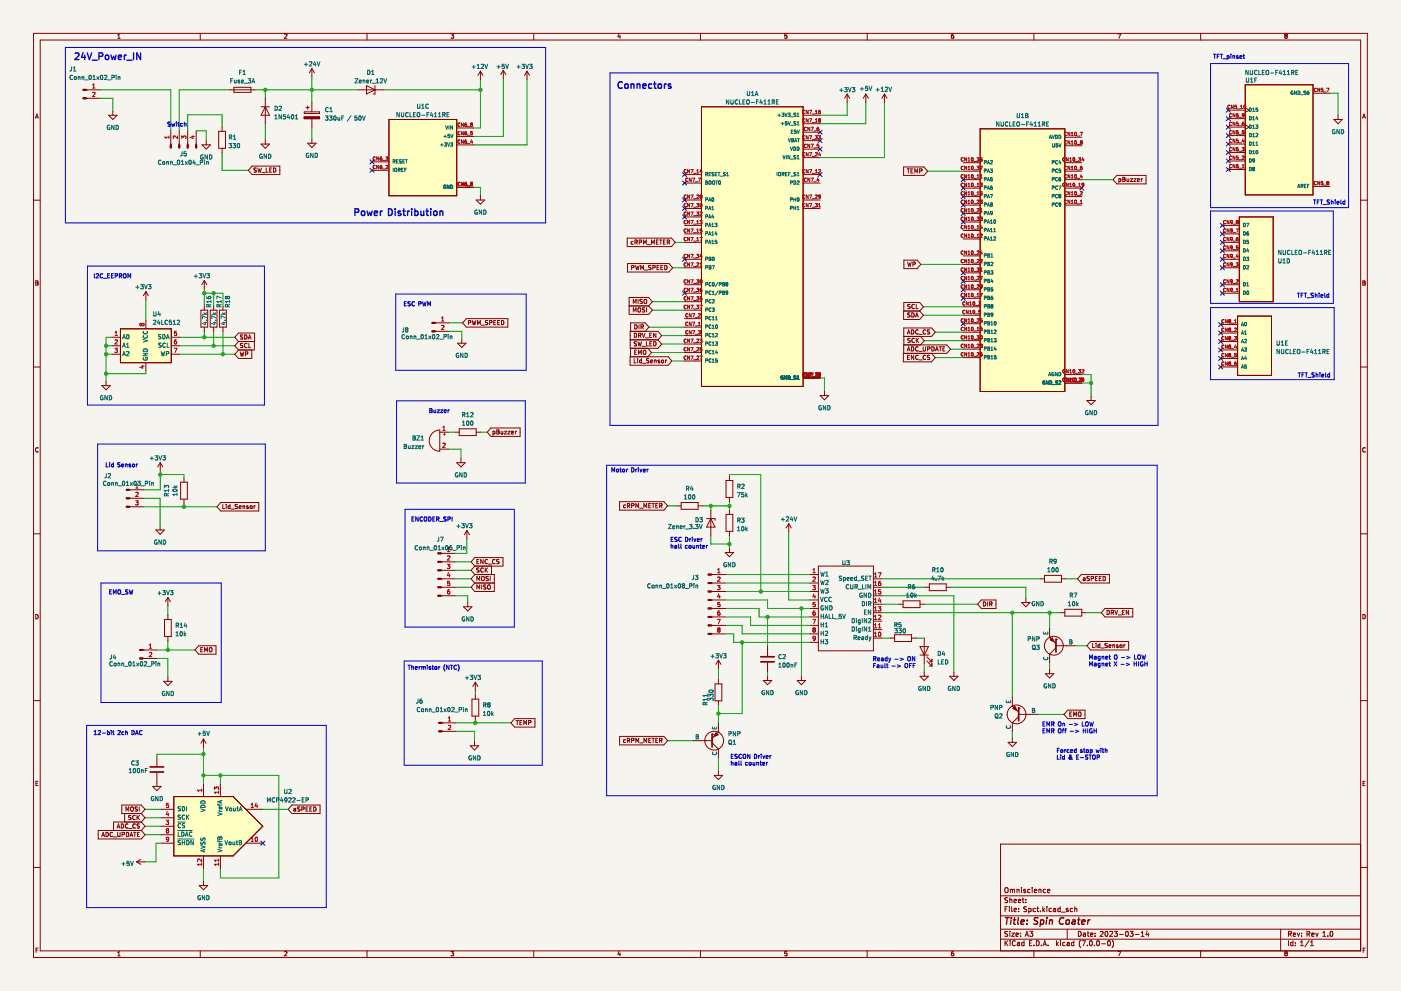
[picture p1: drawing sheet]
<svg xmlns="http://www.w3.org/2000/svg" width="420mm" height="297mm" viewBox="0 0 420 297" stroke-linecap="round" stroke-linejoin="round" font-family="sans-serif">
<path d="M.1 0h420.1v297h-420.1z" fill-rule="evenodd" fill="#f5f4ef" stroke="#f5f4ef" stroke-width=".35"/>
<g fill="none" stroke="#840000" stroke-width=".3">
<path d="M10.1 10h400v277h-400zM12.1 12h396v273h-396zM35.3 11.5h.7M35.3 10.5l.4-.3v1.3M60.1 10v2M85.3 10.3l.5-.1 .3 .3-.9 1h.9M110.1 10v2M135.2 10.2h.9l-.5 .5 .4 .1v.6h-.8M160.1 10v2M185.6 10.1l-.3 .9h.8M185.9 10.6v.9M210.1 10v2"/>
<path d="M236 10.2h-.6l-.1 .6 .6-.1 .1 .7h-.7M260.1 10v2M285.9 10.2l-.5 .3-.1 .7 .3 .3 .4-.1-.1-.7h-.3l-.3 .2M310.1 10v2M335.3 10.2h.8l-.5 1.3M360.1 10v2M385.6 10.7l-.3 .3 .3 .5 .5-.3-.3-.5M385.6 10.7h.2M385.9 10.2l-.5 .1 .2 .4M385.9 10.2l.1 .1M385.9 10.7h-.1M386 10.3v.3"/>
<path d="M386 10.6l-.1 .1M10.6 35.5l.5-1.3 .4 1.3M10.7 35.1h.7M25 26.8h.8v.3h-.8zM25 29.3h.8v.3h-.8zM25.8 29.5h4.2M25.8 26.9h4.2M32.6 34.5h2.5l-1.3 1.3zM33.8 33.3v1.2M51.2 39.2v4.2M53.8 39.2v4.2M56.3 39.2v4.2"/>
<path d="M58.8 39.2v4.2M65.6 39.4h2v5.1h-2zM66.6 38.1v1.3M68.9 26.9h7.6M70.2 26.2h5v1.5h-5zM78.3 32h2.5M79.6 32l1.2 2.5h-2.5zM79.6 29.5v7.6M91.2 35.1h4.6v.5h-4.6zM91.2 33.5h4.6v.5h-4.6zM91.8 32.3h1M92.3 31.8v1"/>
<path d="M93.5 20.6l-.7 1.2M93.5 20.6v2.5M93.5 30.7v2.8M93.5 35.6v2.8M93.5 20.6l.8 1.2M107.4 26.9h7.6M109.9 25.7l2.6 1.2-2.6 1.3zM112.5 25.7v2.5h-.6M116.6 35.8h20.4v22.9h-20.4zM137 38.4h5M144.1 21.3l-.8 1.3M144.1 21.3v2.6"/>
<path d="M144.1 21.3l.7 1.3M150.9 21.1l-.7 1.3M150.9 21.1v2.5M150.9 21.1l.8 1.3M158 21.3l-.7 1.3M158 21.3v2.6M158 21.3l.8 1.3M210.4 32h30.5v83.8h-30.5zM293.9 38.6h25.4v78.8h-25.4zM373.4 25.4h20.4v33h-20.4zM408.6 35.5l.5-1.3 .4 1.3M408.7 35.1h.7"/>
<path d="M51.1 43.4h.2v.9h-.2zM53.6 43.4h.3v.9h-.3zM56.2 43.4h.2v.9h-.2zM58.7 43.4h.3v.9h-.3zM60.6 43.4h2.5l-1.2 1.3zM61.9 42.1v1.3M66.6 44.5v1.2M75.6 49.8h8.3v2.5h-8.3l-1.1-1.2zM76.9 50.4l-.7 .1a.53 .53 0 0 0 .6 .6v.5h-.6M77.3 50.3l.3 1.3 .2-.9 .3 .9 .3-1.3M78.3 43.2h2.5l-1.2 1.3zM78.6 51.7h.9"/>
<path d="M79.6 41.9v1.3M79.8 50.3v1.3h.6M80.9 50.9h.4M81.5 50.3h-.6v1.3h.6M82 50.3a.64 .64 0 0 1 .8 .7 .64 .64 0 0 1-.8 .6zM92.3 42.9h2.5l-1.3 1.3zM93.5 41.7v1.2M111.6 51.1h5M111.6 48.5h5M137 43.4h5M137 40.9h5M137 56.1h5"/>
<path d="M142.8 59.9h2.5l-1.2 1.3zM144.1 58.7v1.2M271 50h6.1l1.1 1.3-1.1 1.3h-6.1zM272 50.6h.8M272.4 50.6v1.3M273.2 51.2h.4M273.8 50.6h-.6v1.3h.6M274.3 51.9v-1.3l.5 .9 .4-.9v1.3M276.4 50.7l-.6-.1v1.3M276.4 50.7h.1M276.5 50.7l-.1 .5-.6 .1M334.9 52.6h8.8v2.5h-8.8l-1.1-1.3z"/>
<path d="M335.6 53.6v1.2M335.6 53.6h.3l.3 .2-.2 .5h-.4M336.7 53.1l.7 .3-.3 .3 .3 .5-.2 .2h-.5zM336.7 53.7h.4M338 53.6v.7h.5M338.5 53.6v.8M339 53.6h.7l-.7 .8h.7M340 53.6h.7l-.7 .8h.7M341.1 54l.6-.1v-.3l-.6 .1 .1 .6h.5M342.3 53.6v.8M342.6 53.6l-.3 .2M10.1 60h2"/>
<path d="M188.1 71.4h13.3l1.1 1.2-1.1 1.3h-13.3zM188.2 79h12.4l1.1 1.3-1.1 1.2h-12.4zM189.9 72.4h-.4l-.2 .2 .1 .5h.5M190.4 72.6l.6-.1 .1-.4-.7-.2v1.3M190.6 79.6l.3 1.2 .2-.9 .3 .9 .3-1.2M190.7 72.6l.5 .6M191.7 72.6l.6-.1 .1-.4-.7-.2v1.3M193 73.2v-1.3l.4 .9 .4-.9v1.3M194.1 73.3h1M195.2 79.6l-.6 .1a.53 .53 0 0 0 .6 .6l-.1 .5h-.6M195.4 73.2v-1.3l.4 .9 .4-.9v1.3M196.8 72.5h.5"/>
<path d="M197.4 71.9h-.6v1.3h.6M197.6 79.6h-.6v1.2h.6M197.8 71.9h.7M198.2 71.9v1.3M198.8 79.6h-.6v1.2h.6M199 72.5h.4M199.3 79.6a.64 .64 0 0 1 .8 .6 .64 .64 0 0 1-.8 .6zM199.6 71.9h-.6v1.3h.6M200.1 72.6l.6-.1 .1-.4-.7-.2v1.3M200.4 72.6l.4 .6M271.1 78h4l1.1 1.3-1.1 1.2h-4zM272.2 78.5l.3 1.3 .2-.9 .3 .9 .3-1.3"/>
<path d="M273.8 79.2l.6-.1v-.4l-.6-.2v1.3M371.7 65h10.1v25.4h-10.1zM408.1 60h2M10.7 84.2l.7 .2-.2 .4 .3 .4-.3 .3h-.5zM10.7 84.8h.5M36.1 98.6h15.3v10.1h-15.3zM43.7 87.4v2.5M43.7 96v2.6M43.7 87.4l-.7 1.2M43.7 87.4l.8 1.2M60.3 93h2v5h-2zM61.3 84.1v2.5"/>
<path d="M61.3 91.7v1.3M61.3 98v1.3M61.3 84.1l-.8 1.2M61.3 84.1l.7 1.2M63.1 93h2v5h-2zM64.1 91.7v1.3M64.1 98v1.3M65.8 93h2.1v5h-2.1zM66.9 91.7v1.3M66.9 98v1.3M129.6 96.6h.9v.3h-.9zM129.6 99.2h.9v.2h-.9z"/>
<path d="M130.5 96.8h4.2M130.5 99.3h4.2M139.9 95.5h12.4v2.5h-12.4l-1.2-1.2zM140.5 96.7h.6v-.5l-.6-.1v1.2M141.6 96.1l.3 1.2 .3-.9 .2 .9 .3-1.2M143.2 97.3v-1.2l.4 .9 .4-.9v1.2M144.3 97.5h1M146.3 96.1l-.7 .1a.53 .53 0 0 0 .6 .7v.4h-.6M146.8 96.7h.6l.1-.5-.7-.1v1.2M148.1 96.7h.4M148.7 96.1h-.6v1.2h.6M149.2 96.7h.5"/>
<path d="M149.9 96.1h-.7v1.2h.7M150.4 96.1a.64 .64 0 0 1 .7 .6 .64 .64 0 0 1-.7 .6zM188.7 89.2h5.8l1.1 1.2-1.1 1.3 1.1 1.3-1.1 1.2h-5.8zM188.7 91.7h5.8M189 99.3h8.3l1.1 1.3-1.1 1.3 1.1 1.2-1.1 1.3h-8.3zM189.1 99.3v-2.5h4.4l1.1 1.2-1.1 1.3M189.4 80.2h.6l.1-.5-.7-.1v1.2M189.9 91v-1.3l.4 .9 .5-.9v1.3M189.9 93.5v-1.2l.4 .9 .5-.9v1.2M190.2 99.9a.64 .64 0 0 1 .8 .6 .64 .64 0 0 1-.8 .6zM190.4 97.3a.64 .64 0 0 1 .7 .7 .64 .64 0 0 1-.7 .6zM191.4 92.4l.2-.1 .5 .1-.1 1.1-.6-.2z"/>
<path d="M191.4 89.7v1.3M191.6 97.3v1.3M192.1 80.8v-1.2l.5 .9 .4-.9v1.2M192.2 98l.6-.1 .1-.4-.7-.2v1.3M192.5 98l.5 .6M192.6 99.9l.4 1.2 .4-1.2M192.6 89.8h-.6a.53 .53 0 0 0 .6 .7l-.1 .4h-.6M193.2 89.9l.2-.2 .5 .2-.1 1-.6-.1zM193.3 80.9h1M193.4 92.3l-.7 .1a.53 .53 0 0 0 .6 .6l-.1 .5h-.6M193.9 92.3v1.2M195.4 99.9h-.6v1.2h.6"/>
<path d="M195.8 80.2h.6v-.5l-.6-.1v1.2M196.7 99.9v1.2l-.7-1.2v1.2M197 80.2h.5M198.2 80.2h.4M271 93.2h4.8l1.1 1.3-1.1 1.3h-4.8zM271.1 93.2v-2.5h4.7l1.1 1.3-1.1 1.2M272.2 99.8h.6M272.9 93.8l-.7 .1a.53 .53 0 0 0 .6 .7v.4h-.6M273 91.3l-.7 .1a.53 .53 0 0 0 .6 .6l-.1 .4h-.6M273.4 98.9a.64 .64 0 0 1 .7 .6 .64 .64 0 0 1-.7 .6zM273.4 93.8a.64 .64 0 0 1 .8 .6 .64 .64 0 0 1-.8 .6zM274.2 91.4a.56 .56 0 0 0-.8 .5 .56 .56 0 0 0 .8 .5"/>
<path d="M274.5 95l.5-1.2 .4 1.2M274.6 94.7h.7M274.8 91.2v1.3h.6M275.4 99a.56 .56 0 0 0-.8 .5 .56 .56 0 0 0 .8 .5M277.6 99a.56 .56 0 0 0-.8 .5 .56 .56 0 0 0 .8 .5M278.8 98.9l-.7 .1a.53 .53 0 0 0 .7 .6l-.1 .5h-.6M371.2 94.7h10.1v17.8h-10.1zM408.7 84.2l.7 .2-.2 .4 .3 .4-.3 .3h-.5zM408.7 84.8h.5M10.1 110h2M30.5 115.6h2.6l-1.3 1.2zM31.8 114.3v1.3"/>
<path d="M33.6 106.2h2.5M33.6 101.1h2.5M33.6 103.6h2.5M43.7 108.7v2.6M51.4 106.2h2.5M51.4 101.1h2.5M51.4 103.6h2.5M71.5 102.4l-1.1-1.3 1.1-1.3h4.9l-.1 5.1h-4.8M71.5 102.4h4.9M71.5 104.9l-1.1 1.3 1.1 1.2h4v-2.5M71.5 102.4l-1.1 1.2 1.1 1.3M72 105.5l.3 1.2 .3-.9 .2 .9 .3-1.2"/>
<path d="M72.7 101.1l.1 .1M72.8 101.2l-.1 .4h-.6M72.8 103h-.7a.53 .53 0 0 0 .7 .7l-.1 .4h-.6M72.8 100.4h-.5l-.2 .2 .1 .3 .5 .2M73.4 100.4a.64 .64 0 0 1 .7 .6 .64 .64 0 0 1-.7 .7zM73.6 106.1h.6l.1-.5-.7-.1v1.2M74.1 103a.56 .56 0 0 0-.8 .6 .56 .56 0 0 0 .8 .5M74.4 101.7l.5-1.3 .4 1.3M74.6 101.3h.6M74.6 102.9v1.3h.6M137.2 102.9h2.6l-1.3 1.2zM138.5 101.6v1.3"/>
<path d="M189 106.9h11.4l1.1 1.3-1.1 1.3h-11.4zM189 101.9h8.3M189.1 104.4v2.5M190.2 107.5v1.3h.6M190.3 105.6h.5M190.8 103.1v.1M190.8 103.2v.4h-.6M190.9 102.5l-.5-.1-.2 .3 .1 .3 .5 .1M190.9 105h-.6v1.2h.6M191.2 107.6h.1M191.2 107.9v.9M191.3 107.6h-.1"/>
<path d="M191.3 102.4l.3 1.3 .3-.9 .2 .9 .3-1.3M191.5 106.2v-1.2l.4 .9 .4-.9v1.2M191.5 100.5h.6l.1-.5-.7-.1v1.2M191.8 100.5l.4 .6M192.4 108l-.4-.1-.2 .3 .1 .5h.5M192.4 107.5v1.3M192.6 103.8h1M192.7 108.9h.9M192.9 105.1l.3-.1 .5 .1-.2 1.1-.6-.2zM193.6 101.3h.9M193.9 102.4v1.3h.6M194.3 104.4l1.1 1.3-1.1 1.2"/>
<path d="M194.6 107.6h-.7a.53 .53 0 0 0 .7 .7l-.1 .4h-.6M194.8 100.5h.5M194.9 103h.4M195.1 108.3l.6-.1-.1-.2-.5 .1 .1 .6h.4M195.5 102.4h-.6v1.3h.6M196 102.4a.64 .64 0 0 1 .8 .6 .64 .64 0 0 1-.8 .7zM196.2 107.9v.9M196.2 108h.5l.1 .8M197.8 108l-.5 .1 .5 .3v.3h-.5M198.4 108h.6l-.1 .7-.5-.1zM199.6 107.9v.9M199.9 107.9l-.3 .3"/>
<path d="M271 103.4h12.9l1.2 1.3-1.2 1.2h-13v2.6h8.5l1.1-1.3-1.1-1.3M271 100.8h8.4l1.1-1.2-1.1-1.3h-8.4v7.6M272.1 105.2l.4-1.3 .4 1.3M272.1 100.1l.4-1.2 .4 1.2M272.2 107.1h.4M272.2 104.8h.6M272.8 106.5h-.6v1.2h.6M273 101.5h-.7a.53 .53 0 0 0 .6 .7l-.1 .4h-.6M273.3 103.9a.64 .64 0 0 1 .8 .7 .64 .64 0 0 1-.8 .6zM274 106.5v1.2l-.7-1.2v1.2M274.2 101.5a.56 .56 0 0 0-.8 .5 .56 .56 0 0 0 .8 .5M274.8 101.4v1.3"/>
<path d="M275 101.9l.5 .8M275.3 104.1a.58 .58 0 0 0-.8 .5 .58 .58 0 0 0 .8 .5M275.3 105.1h.1M275.4 106.6a.56 .56 0 0 0-.8 .5 .56 .56 0 0 0 .8 .5M275.5 101.4l-.7 .7M275.6 105.3h.9M275.6 107.9h1M275.6 100.2h1M276.1 100.8l1.1 1.3-1.1 1.3M276.9 103.9v1.1l.2 .2 .4-.1M277.5 105.1h.1M277.6 103.9l-.1 1.2"/>
<path d="M277.6 106.6a.56 .56 0 0 0-.8 .5 .56 .56 0 0 0 .8 .5M278.2 104.6l.6-.1v-.4l-.6-.2v1.3M278.8 106.5l-.7 .1a.53 .53 0 0 0 .7 .7l-.1 .4h-.6M279.5 103.9a.64 .64 0 0 1 .7 .7 .64 .64 0 0 1-.7 .6zM280.5 105.2l.5-1.3 .4 1.3M280.7 104.8h.6M281.6 103.9h.8M282 103.9v1.3M282.8 104.5h.4M283.4 103.9h-.6v1.3h.6M408.1 110h2M11.5 134.3a.58 .58 0 0 0-.9 .5 .58 .58 0 0 0 .9 .6"/>
<path d="M48.1 138.7l-.8 1.3M48.1 138.7v2.5M48.1 138.7l.7 1.3M129.6 129.8a3.2 3.2 0 0 1 2.3-.9v6.4a3.2 3.2 0 0 1-2.9-2 3.2 3.2 0 0 1 .6-3.5zM131.9 129.5h2.5M131.9 134.6h2.5M133 130.2h.5M133.3 129.9v.5M136.5 129.5h1.2M137 138.7h2.5l-1.3 1.3zM137.7 128.5h5.1v2.1h-5.1zM138.2 137.4v1.3"/>
<path d="M142.8 129.5h1.3M147.2 128.3h8.8v2.5h-8.8l-1.1-1.3zM147.8 129.3h.4l.2 .2-.1 .5h-.5M147.8 129.3v1.2M149 128.8l.7 .3-.3 .3 .3 .5-.2 .2h-.5zM149 129.4h.4M150.3 129.3v.7h.4M150.8 129.3v.8M150.8 130h-.1M151.3 129.3h.7l-.7 .8h.7M152.3 129.3h.7l-.7 .8h.7M153.4 129.7l.6-.1v-.3l-.6 .1 .1 .6h.5"/>
<path d="M154.6 129.3v.8M154.9 129.3l-.3 .2M409.5 134.3a.58 .58 0 0 0-.9 .5 .58 .58 0 0 0 .9 .6M37.9 151.8h.9v.2h-.9zM37.9 146.7h.9v.2h-.9zM37.9 149.2h.9v.3h-.9zM38.8 151.9h4.2M38.8 149.4h4.2M38.8 146.8h4.2M46.7 158.9h2.6l-1.3 1.2zM48 157.6v1.3M54.2 144.5h2v5.1h-2z"/>
<path d="M55.2 143.3v1.2M55.2 149.6v1.3M66.2 150.6h11.4v2.6h-11.4l-1.1-1.3zM66.8 151.2v1.3h.6M67.8 151.2v.1M67.8 151.6v.9M69 151.2v1.2h-.5l-.1-.7h.6M69.3 152.6h1M71.2 151.2l-.6 .1a.53 .53 0 0 0 .6 .7l-.1 .4h-.6M71.7 152l.6-.1v-.2l-.6 .1 .1 .6h.5M72.9 151.7h.4l.1 .8M72.9 151.6v.9"/>
<path d="M74 151.8l.5 .4-.2 .3-.3-.1M74 151.8h.1M74.4 151.7l-.4 .1M75.1 151.7l.3-.1 .2 .2-.2 .7-.4-.3zM76.2 151.6v.9M76.6 151.6l-.4 .2M140 159l-.7 1.3M140 159v2.5M140 159l.8 1.3M185.8 150.4h13.3l1.1 1.2-1.1 1.3h-13.3zM187.6 151.4h-.4l-.2 .2 .1 .5h.5M188.1 151.6l.6-.1 .1-.4-.7-.2v1.3"/>
<path d="M188.4 151.6l.5 .6M189.4 151.6l.6-.1 .1-.4-.7-.2v1.3M190.7 152.2v-1.3l.4 .9 .4-.9v1.3M191.8 152.3h1M193.1 152.2v-1.3l.4 .9 .4-.9v1.3M194.6 151.5h.4M195.2 150.9h-.6v1.3h.6M195.5 150.9h.7M195.9 150.9v1.3M196.7 151.5h.4M197.3 150.9h-.6v1.3h.6M197.8 151.6l.6-.1 .1-.4-.7-.2v1.3"/>
<path d="M198.1 151.6l.4 .6M10.1 160h2M50.4 179.1l-.8 1.2M50.4 179.1v2.5M50.4 179.1l.7 1.2M131.4 173.4h.8v.2h-.8zM131.4 165.7h.8v.3h-.8zM131.4 168.3h.8v.2h-.8zM131.4 170.8h.8v.3h-.8zM131.4 175.9h.8v.3h-.8zM131.4 178.4h.8v.3h-.8zM132.2 178.6h4.3"/>
<path d="M132.2 176h4.3M132.2 173.5h4.3M132.2 170.9h4.3M132.2 168.4h4.3M132.2 165.9h4.3M142.4 172.2l-1.1 1.3 1.1 1.3M142.4 174.8h5.8M142.4 172.2h5.8v5.1h-5.8l-1.1-1.3 1.1-1.2M142.4 167.1h8.4v2.6h-8.4l-1.1-1.3zM142.4 169.7l-1.1 1.2 1.1 1.3M143 174v-1.2l.4 .9 .5-.9v1.2M143 176.6v-1.3l.4 .9 .5-.9v1.3"/>
<path d="M143 168.3h.4M143.6 167.7h-.6v1.3h.6M143.7 170.3l-.7 .1a.53 .53 0 0 0 .6 .6v.4h-.6M144.5 173l.2-.2 .5 .2-.1 1-.6-.1zM144.5 175.3v1.3M144.9 167.7v1.3l-.7-1.3v1.3M145 170.4a.56 .56 0 0 0-.8 .5 .56 .56 0 0 0 .8 .5M145.5 170.2v1.3M145.7 170.8l.5 .7M145.7 175.4h-.6a.53 .53 0 0 0 .6 .7l-.1 .4h-.6M146.2 167.8a.56 .56 0 0 0-.8 .5 .56 .56 0 0 0 .8 .5M146.2 170.2l-.7 .8"/>
<path d="M146.3 175.5l.2-.2 .5 .2-.1 1-.6-.1zM146.5 172.8l-.7 .1a.53 .53 0 0 0 .6 .7l-.1 .4h-.6M146.5 169.1h.9M147 172.8v1.2M147.4 169.7v2.5M148.5 167.8a.56 .56 0 0 0-.8 .5 .56 .56 0 0 0 .8 .5M149.7 167.8h-.7a.53 .53 0 0 0 .6 .7l-.1 .4h-.6M294.3 179.8h4.4v2.6h-4.4l-1.1-1.3zM324.3 172.2h8.4v2.6h-8.4l-1.1-1.3zM324.9 173.3l.5 .1v.6h-.4l-.1-.4 .5-.1M326.7 172.8l-.7 .1a.53 .53 0 0 0 .6 .7v.4h-.6M327.2 173.4h.6l.1-.5-.7-.1v1.2"/>
<path d="M328.5 173.4h.4M329.1 172.8h-.6v1.2h.6M329.7 173.4h.4M330.3 172.8h-.6v1.2h.6M330.8 172.8a.64 .64 0 0 1 .7 .6 .64 .64 0 0 1-.7 .6zM408.1 160h2M10.7 184.2a.66 .66 0 0 1 .8 .6 .66 .66 0 0 1-.8 .7zM42 194.7h.8v.3h-.8zM42 197.2h.8v.3h-.8zM42.8 194.8h4.2M42.8 197.4h4.2M49.3 185.7h2.1v5.1h-2.1z"/>
<path d="M50.4 184.4v1.3M50.4 190.8v1.2M59.6 193.6h5.2v2.5h-5.2l-1.1-1.3zM60.2 194.7h.4M60.8 194.1h-.6v1.3h.6M61.4 195.4v-1.3l.4 .9 .4-.9v1.3M62.8 194.3l.3-.2 .4 .2-.1 1-.6-.1zM139 181.9h2.5l-1.2 1.2zM140.3 180.6v1.3M230.2 193.8v2.8M230.2 198.6v2.8M294.9 180.4a.64 .64 0 0 1 .7 .6 .64 .64 0 0 1-.7 .7z"/>
<path d="M296.2 180.4v1.3M296.8 181.1l.6-.1 .1-.5-.7-.1v1.3M297.1 181.1l.4 .6M314.8 191h.1M314.8 191l1.9 1.9M316.7 193.6h3.2M316.7 194.2l-1.9 1.9M327.1 192.3h11.4v2.5h-11.4l-1.2-1.2zM327.7 192.8v1.3h.6M328.7 192.8v.2M328.7 193.3v.8M329.9 193.3h-.4l-.2 .2 .1 .6h.5"/>
<path d="M329.9 192.8v1.3M330.2 194.2h.9M331.4 182.4h8.3v2.5h-8.3l-1.1-1.3zM331.4 193.3l.1 .1M331.5 193.4l.5 .2 .1 .3-.2 .2h-.5M332 182.9a.64 .64 0 0 1 .7 .7 .64 .64 0 0 1-.7 .6zM332.1 192.9h-.6l-.1 .4M332.6 193.7l.6-.1-.1-.3-.5 .1v.7h.5M333.3 183.6l.6-.1v-.4l-.6-.2v1.3M333.6 183.6l.4 .6M333.7 193.4l.5-.1 .1 .8M333.7 193.3v.8"/>
<path d="M334.4 182.9l.4 1.3 .4-1.3M335.3 193.3l-.5 .1 .5 .3v.4h-.5M335.3 184.3h1M335.9 193.4h.5v.7l-.5-.1zM336.6 183.5h.4M337.1 193.3v.8M337.2 182.9h-.6v1.3h.6M337.4 193.3l-.3 .2M338.5 182.9v1.3l-.8-1.3v1.3M408.7 184.2a.66 .66 0 0 1 .8 .6 .66 .66 0 0 1-.8 .7zM10.1 210h2M49.1 204.2h2.5l-1.2 1.3z"/>
<path d="M50.4 203v1.2M131.6 216.5h.9v.3h-.9zM131.6 219.1h.9v.2h-.9zM132.5 219.2h4.2M132.5 216.7h4.2M141.5 209.6h2.1v5h-2.1zM142.6 204.5l-.8 1.2M142.6 204.5v2.5M142.6 208.3v1.3M142.6 214.6v1.3M142.6 204.5l.7 1.2M154.3 215.4h6.1v2.5h-6.1l-1.1-1.2z"/>
<path d="M154.8 216h.7M155.1 216v1.2M155.9 216.6h.4M156.5 216h-.6v1.2h.6M157.1 217.2v-1.2l.4 .9 .4-.9v1.2M158.5 216.6h.6l.1-.5-.7-.1v1.2M228.9 204h2.6l-1.3 1.2zM230.2 202.7v1.3M239.1 204h2.5l-1.3 1.2zM240.3 202.7v1.3M313.5 201.9h2.5l-1.2 1.3zM314.8 200.7v1.2"/>
<path d="M320.2 212.9h5.2v2.5h-5.2l-1.1-1.3zM320.8 214h.4M321.4 213.4h-.6v1.3h.6M322 214.7v-1.3l.4 .9 .4-.9v1.3M323.4 213.6l.3-.2 .4 .2-.1 1-.6-.1zM408.1 210h2M10.8 234.8h.4M11.4 234.2h-.6v1.3h.6M45.8 235.7h2.5l-1.3 1.3zM47 226.8v2.8M47 231.7v4M52.1 238.8h17.8l8.9 8.9-8.9 8.8h-17.8z"/>
<path d="M61 221.5v2.5M61 235v3.8M61 221.5l-.7 1.3M61 221.5l.8 1.3M66.1 235v3.8M141 223.5h2.6l-1.3 1.3zM142.3 222.3v1.2M185.8 220.7h13.3l1.1 1.3-1.1 1.3h-13.3zM187.6 221.8l-.4-.1-.2 .3 .1 .5h.5M188.1 222l.6-.1 .1-.5-.7-.1v1.3M188.4 222l.5 .6M189.4 222l.6-.1 .1-.5-.7-.1v1.3"/>
<path d="M190.7 222.6v-1.3l.4 .9 .4-.9v1.3M191.8 222.7h1M193.1 222.6v-1.3l.4 .9 .4-.9v1.3M194.6 221.9h.4M195.2 221.3h-.6v1.3h.6M195.5 221.3h.7M195.9 221.3v1.3M196.7 221.9h.4M197.3 221.3h-.6v1.3h.6M197.8 222l.6-.1 .1-.5-.7-.1v1.3M198.1 222l.4 .6M408.8 234.8h.4"/>
<path d="M409.4 234.2h-.6v1.3h.6M29.5 248.9h12.9l1.1 1.3-1.1 1.3h-12.9zM30.5 250.8l.4-1.3 .5 1.3M30.6 250.4h.6M31.8 249.5a.64 .64 0 0 1 .7 .6 .64 .64 0 0 1-.7 .7zM33.8 249.6a.56 .56 0 0 0-.8 .5 .56 .56 0 0 0 .8 .5M34 250.9h1M35.1 248.2l.4-1.3 .5 1.3M35.2 247.9h.6M35.3 249.5v1l.2 .3 .5-.3v-1M36.4 246.9a.64 .64 0 0 1 .7 .7 .64 .64 0 0 1-.7 .6zM36.5 241.3h5.9l1.1 1.3-1.1 1.2h-5.9z"/>
<path d="M36.6 250.1h.6l.1-.5-.7-.1v1.3M37.4 243.8v2.6M37.8 243.1v-1.2l.4 .9 .4-.9v1.2M37.9 249.5a.64 .64 0 0 1 .7 .6 .64 .64 0 0 1-.7 .7zM38.4 247.1a.56 .56 0 0 0-.8 .5 .56 .56 0 0 0 .8 .5M38.6 248.3h1M39 250.8l.4-1.3 .4 1.3M39.1 250.4h.6M39.2 242l.3-.1 .4 .1-.1 1.1-.6-.1zM39.3 244.5h-.7a.53 .53 0 0 0 .6 .7v.4h-.6M40.1 249.5h.7M40.4 249.5v1.3"/>
<path d="M40.6 244.5a.56 .56 0 0 0-.8 .5 .56 .56 0 0 0 .8 .6M40.6 247.1a.56 .56 0 0 0-.8 .5 .56 .56 0 0 0 .8 .5M41 258.3l1.2 .8M41 258.3h2.5M41.1 244.4v1.3M41.2 241.9l-.6 .1a.53 .53 0 0 0 .6 .7l-.1 .4h-.6M41.2 250.1h.4M41.3 244.9l.5 .8M41.8 241.9v1.2M41.8 244.4l-.7 .7M41.8 247l-.6 .1a.53 .53 0 0 0 .6 .6l-.1 .5h-.6M41.8 249.5h-.6v1.3h.6"/>
<path d="M42.2 257.6l-1.2 .7M42.4 246.4l1.1 1.3-1.1 1.2M42.4 246.4h-8.3v2.5M42.4 243.8l1.1 1.3-1.1 1.3M48.3 242.6h3.8M48.3 252.7h3.8M48.3 247.7h3.8M48.3 245.1h3.8M48.3 250.2h3.8M61 256.5v3.9M66.1 256.5v3.9M73.7 242.6h5.1"/>
<path d="M73.7 252.7h5.1M87.5 241.3h8.5v2.5h-8.5l-1.1-1.2zM88.2 242.3h.4l.1 .8M88.7 242.6l-.6 .2 .2 .3h.4M90 241.9l-.7 .1a.53 .53 0 0 0 .6 .7l-.1 .4h-.6M90.5 242.5h.6l.1-.5-.7-.1v1.2M91.8 242.5h.4M92.4 241.9h-.6v1.2h.6M92.9 242.5h.5M93.5 241.9h-.6v1.2h.6M94.1 241.9a.64 .64 0 0 1 .7 .6 .64 .64 0 0 1-.7 .6zM408.1 253h-108v32"/>
<path d="M10.1 260h2M59.7 265.4h2.6l-1.3 1.3zM61 264.2v1.2M300.1 278.5h108M300.1 274.5h108M300.1 268.5h108M301.4 266.3l.3-.2 .6 .2v.8l-.2 .4-.4 .1-.3-.3zM301.4 272.5h.5M302.1 271.8h-.7v1.5M302.2 279.2l-.8 .1a.63 .63 0 0 0 .7 .8v.5h-.8M302.2 269.1l-.8 .1a.63 .63 0 0 0 .7 .8v.5h-.8M302.7 271.8v.1"/>
<path d="M302.7 272.3v1M302.8 269.1v1.5M302.8 279.2v.1M302.8 279.7v1M302.8 269.7l.6-.1 .1 1M303 266.7l.4-.1 .2 .2M303 266.6v1M303.4 279.7h.8l-.8 1h.8M303.4 271.8v1.2l.2 .3M303.6 266.8l.2-.2h.4l.1 1M303.6 266.8v.8M304.1 272.8l.7-.2v-.3h-.5l-.2 .2 .1 .7h.6"/>
<path d="M304.1 270.1l.7-.2v-.3h-.5l-.2 .2 .1 .7h.6M305 266.7l.6-.1v1M305 266.6v1M305.4 270.1l.7-.2v-.3h-.5l-.2 .2 .1 .7h.6M305.5 272.3v.2M305.5 273.1v.2M306.1 279.7v.2M306.3 266.1v.1M306.3 266.6v1M306.6 269.6h.5M306.8 269.1v1.2l.3 .3M307.6 266.6h-.4l-.2 .2 .6 .3v.4h-.6"/>
<path d="M307.6 269.6v.2M307.6 270.4v.2M307.9 271.8l-.8 .1a.63 .63 0 0 0 .7 .8l-.1 .5h-.7M308.5 272.3h.5l.2 .2-.1 .7h-.6M308.5 272.3v1.5M308.8 279.2h.9l-.5 .5 .5 .2v.6h-.9M308.9 266.6h-.4l-.3 .2 .1 .7h.6M309.6 266.1v.1M309.6 266.6v1M310.2 267.1l.7-.2-.1-.3h-.4l-.2 .2 .1 .7h.5M310.5 272.3h-.4l-.3 .2 .2 .7h.5M311 272.3h.5"/>
<path d="M311.2 271.8v1.2l.3 .3M311.6 266.7l.5-.1 .1 1M311.6 266.6v1M312 273.1v.2M312.7 271.8v1.5M312.9 272.7l.4 .6M313.3 272.3l-.6 .5M313.6 266.6h-.5l-.3 .2 .2 .7h.6M314 271.8v.1M314 272.3v1M314.1 267.1l.7-.2v-.3h-.5l-.2 .2 .1 .7h.6M315.3 272.3h-.4l-.3 .2 .1 .7h.6"/>
<path d="M316 272.3h.5l.1 1M316.6 272.6l-.7 .3 .2 .4 .5-.1M318 272.3h-.5l-.3 .2 .2 .7h.6M318 271.8v1.5M318.3 273.4h1.2M320.1 278.5v3M320.3 272.3h-.3l-.3 .2 .6 .3v.4h-.6M321.7 272.3h-.5l-.2 .2 .1 .7h.6M322.3 272.4l.6-.1 .1 1M322.3 271.8v1.5M323.4 279.2a.76 .76 0 0 1 .9 .7 .76 .76 0 0 1-.9 .8zM324.9 279.7h.6l.1 1"/>
<path d="M326.1 279.7h.5M326.3 279.2v1.2l.3 .3M328.4 279.7v.2M330 279.3l.5-.1 .3 .4-.9 1.1h.9M331.5 279.3l.2-.1a.8 .8 0 0 1 .6 .7 .8 .8 0 0 1-.6 .8l-.3-.6zM332.8 279.3l.6-.1 .3 .4-1 1.1h1M334.2 279.2h.9l-.5 .5 .4 .2v.6h-.8M337.7 279.3l.2-.1a.73 .73 0 0 1 .5 .7 .73 .73 0 0 1-.7 .7l-.2-.5zM338.9 279.2h.9l-.5 .5 .4 .2v.6h-.8M342.2 279.6l.5-.4v1.5M344 279.1l-.3 1.1h.9M344.4 279.7v1"/>
<path d="M384.1 278.5v6.5M386.4 279.9h.7l.1-.6-.8-.1v1.5M386.8 279.9l.5 .8M389.1 279.7l.3 1 .4-1M390.3 279.7v.2M392 279.9h.7v-.6l-.7-.1v1.5M392.3 279.9l.5 .8M394.6 279.7l.4 1 .3-1M396.7 279.6l.4-.4v1.5M399 279.3l.2-.1a.73 .73 0 0 1 .5 .7 .73 .73 0 0 1-.6 .7l-.2-.5zM408.1 260h2M10.8 284.8h.4"/>
<path d="M11.4 284.2h-.6v1.3M35.3 285.6l.4-.4v1.3M35.3 286.5h.7M60.1 285v2M85.3 285.3l.5-.1 .3 .4-.9 .9h.9M110.1 285v2M135.2 285.2h.9l-.5 .5 .4 .1v.6h-.8M160.1 285v2M185.6 285.1l-.3 1h.8M185.9 285.6v.9M210.1 285v2M236 285.2h-.6l-.1 .6 .6-.1 .1 .7h-.7"/>
<path d="M260.1 285v2M285.9 285.2l-.5 .3-.1 .7 .3 .3 .4-.1-.1-.7h-.3l-.3 .2M300.1 281.5h108M301.4 282v1.5M301.6 282.6l.7 .9M302.3 282l-.9 .8M302.9 282v.1M302.9 282.5v1M304.5 282.1a.67 .67 0 0 0-1 .6 .67 .67 0 0 0 1 .6M304.7 280.2l.7-.2-.1-.3h-.4l-.2 .2 .1 .7h.5M305.1 282.5h.6l.1 1M305.8 282.8l-.7 .3 .2 .4 .5-.1"/>
<path d="M306.1 280.5v.2M307.1 282.5h-.4l-.3 .2 .2 .7h.5M307.1 282v1.5M307.5 280.7l.5-1.5 .5 1.5M307.6 280.2h.7M308.7 282.7h.5M309.5 282h-.8v1.5h.8M310.1 285v2M310.1 283.3v.2M310.8 282a.76 .76 0 0 1 .9 .7 .76 .76 0 0 1-.9 .8zM312.3 283.3v.2M312.8 283.5l.5-1.5 .5 1.5"/>
<path d="M313 283h.7M314.3 283.3v.2M316.8 282v1.5M317 282.9l.4 .6M317.4 282.5l-.6 .5M318 282v.1M318 282.5v1M319.4 282.5h-.4l-.3 .2 .1 .7h.6M320 282.5h.6l.1 1M320.7 282.8l-.7 .3 .2 .4 .5-.1M322 282.5h-.4l-.3 .2 .2 .7h.5M322 282v1.5"/>
<path d="M324.1 281.7a1.72 1.72 0 0 0 0 2.3M324.5 282h1l-.6 1.5M325.6 280l-.8 .3 .3 .4 .5-.1M326.1 283.3v.2M326.9 282.1l.2-.1a.73 .73 0 0 1 .5 .7 .73 .73 0 0 1-.7 .7l-.2-.5zM327.1 280.2l.7-.2-.1-.3h-.4l-.2 .2v.7h.6M328.2 283.3v.2M328.4 280.5v.2M329 282.1l.2-.1a.73 .73 0 0 1 .6 .7 .73 .73 0 0 1-.7 .7l-.2-.5zM330.4 282.9h1.1M332.1 280.5l-.1 .1M332.3 282.1l.2-.1a.73 .73 0 0 1 .5 .7 .73 .73 0 0 1-.6 .7l-.2-.5z"/>
<path d="M333.5 281.7a1.72 1.72 0 0 1 0 2.3M335.3 285.2h.8l-.5 1.3M335.7 280.1h1.2M340.5 280.1h1.1M342.2 280.7h.9M360.1 285v2M385.6 285.7l-.3 .3 .3 .5 .5-.3-.3-.5M385.6 285.7h.2M385.9 285.2l-.5 .1 .2 .4M385.9 285.2l.1 .1M385.9 285.7h-.1M386 285.3v.3"/>
<path d="M386 285.6l-.1 .1M386.4 282v1.5M387.8 282.5h-.5l-.2 .2 .1 .7h.6M387.8 282v1.5M387.8 280.2l.8-.2-.1-.3h-.4l-.3 .2 .1 .7h.6M388.5 282.5v.2M388.5 283.3v.2M390 283.5h.9M390 282.4l.5-.4v1.5M390.3 280.5v.2M392.6 281.9l-1.3 1.9M393 283.5h.9"/>
<path d="M393 282.4l.5-.4v1.5M393.4 280.2l.7-.2-.1-.3h-.4l-.2 .2 .1 .7h.5M396.7 280.7h.9M398.2 280.5v.2M408.8 284.8h.4M409.4 284.2h-.6v1.3"/>
</g>
<g fill="none" stroke="#840000" stroke-width=".4">
<path d="M301.5 275h1.2M302.1 275l-.3 2M303.2 275.7l-.1 1.3M303.3 275v.2M303.9 275.7h.8M304.3 275l-.2 1.8 .4 .2M305.4 275l-.2 1.8 .2 .2M306.2 276.4l1-.2-.1-.4h-.7l-.2 1 .2 .2 .6-.1M307.9 276.9v.1M308.1 275.8v.2M311.4 275.1l-.8-.1-.3 .2-.1 .6 .8 .4 .2 .5-.5 .3-.7-.1M312.1 275.8l.6-.1 .4 .4-.3 .8h-.8"/>
<path d="M312.1 275.7l-.2 2M313.9 275.7l-.2 1.3M314 275l-.1 .2M314.8 275.9l.3-.2 .5 .1-.1 1.2M314.8 275.7l-.1 1.3M319.1 275.2a.96 .96 0 0 0-1.4 .6 .96 .96 0 0 0 .7 1.2l.4-.1M319.8 275.9l.3-.2 .6 .2v.8l-.2 .2-.5 .1-.3-.1zM321.6 275.8h.8l-.1 1.2M322.5 276.2l-.7 .1-.3 .3 .2 .4 .7-.1M323.2 275.7h.7M323.6 275l-.3 1.8 .5 .2M324.4 276.4l1-.2v-.4h-.8l-.2 1 .2 .2 .6-.1"/>
<path d="M326.3 275.7l-.1 1.3M326.9 275.7l-.6 .4"/>
</g>
<g fill="#ffffc2" stroke="#ffffc2" stroke-width=".35">
<path d="M116.6 35.8h20.4v22.9h-20.4z" fill-rule="evenodd"/>
<path d="M36.1 98.6h15.3v10.1h-15.3z" fill-rule="evenodd"/>
<path d="M52.1 238.8h17.8l8.9 8.9-8.9 8.8h-17.8z" fill-rule="evenodd"/>
<path d="M293.9 38.6h25.4v78.8h-25.4z" fill-rule="evenodd"/>
<path d="M210.4 32h30.5v83.8h-30.5z" fill-rule="evenodd"/>
<path d="M373.4 25.4h20.4v33h-20.4z" fill-rule="evenodd"/>
<path d="M371.7 65h10.1v25.4h-10.1z" fill-rule="evenodd"/>
<path d="M371.2 94.7h10.1v17.8h-10.1z" fill-rule="evenodd"/>
</g>
<g fill="none" stroke="#000084" stroke-width=".3">
<path d="M245.3 39l1.2 1.2M246.5 39l-1.2 1.2M367.8 35l1.2 1.2M367.8 37.5l1.2 1.2M367.8 32.4l1.2 1.2M369 35l-1.2 1.2M369 37.5l-1.2 1.2M369 32.4l-1.2 1.2M111 50.4l1.2 1.3M111 47.9l1.2 1.2M112.2 50.4l-1.2 1.3M112.2 47.9l-1.2 1.2"/>
<path d="M204.7 51.7l1.2 1.2M204.7 54.3l1.2 1.2M204.7 59.3l1.2 1.3M205.9 51.7l-1.2 1.2M205.9 54.3l-1.2 1.2M205.9 59.3l-1.2 1.3M245.3 41.6l1.2 1.2M245.3 44.1l1.2 1.2M245.3 51.7l1.2 1.2M246.5 41.6l-1.2 1.2M246.5 44.1l-1.2 1.2M246.5 51.7l-1.2 1.2"/>
<path d="M288.3 53.2l1.2 1.3M288.3 58.3l1.2 1.2M288.3 55.8l1.2 1.2M289.5 53.2l-1.2 1.3M289.5 58.3l-1.2 1.2M289.5 55.8l-1.2 1.2M323.8 55.8l1.2 1.2M325 55.8l-1.2 1.2M367.8 50.2l1.2 1.2M367.8 47.7l1.2 1.2M367.8 42.6l1.2 1.2M367.8 45.1l1.2 1.2"/>
<path d="M367.8 40l1.2 1.3M369 50.2l-1.2 1.2M369 47.7l-1.2 1.2M369 42.6l-1.2 1.2M369 45.1l-1.2 1.2M369 40l-1.2 1.3M204.7 77.1l1.2 1.2M204.7 64.4l1.2 1.2M204.7 61.9l1.2 1.2M205.9 77.1l-1.2 1.2M205.9 64.4l-1.2 1.2M205.9 61.9l-1.2 1.2"/>
<path d="M288.3 60.9l1.2 1.2M288.3 65.9l1.2 1.3M288.3 63.4l1.2 1.2M289.5 60.9l-1.2 1.2M289.5 65.9l-1.2 1.3M289.5 63.4l-1.2 1.2M366 74.6l1.2 1.2M366 77.1l1.2 1.2M366 72l1.2 1.3M366 79.7l1.2 1.2M366 67l1.2 1.2M366 69.5l1.2 1.2"/>
<path d="M367.2 74.6l-1.2 1.2M367.2 77.1l-1.2 1.2M367.2 72l-1.2 1.3M367.2 79.7l-1.2 1.2M367.2 67l-1.2 1.2M367.2 69.5l-1.2 1.2M204.7 87.3l1.2 1.2M205.9 87.3l-1.2 1.2M288.3 88.8l1.2 1.2M288.3 96.4l1.2 1.2M288.3 81.2l1.2 1.2M288.3 83.7l1.2 1.2"/>
<path d="M288.3 86.3l1.2 1.2M289.5 88.8l-1.2 1.2M289.5 96.4l-1.2 1.2M289.5 81.2l-1.2 1.2M289.5 83.7l-1.2 1.2M289.5 86.3l-1.2 1.2M365.5 99.2l1.2 1.2M365.5 96.7l1.2 1.2M366 84.7l1.2 1.3M366 87.3l1.2 1.2M366.7 99.2l-1.2 1.2M366.7 96.7l-1.2 1.2"/>
<path d="M367.2 84.7l-1.2 1.3M367.2 87.3l-1.2 1.2M365.5 104.3l1.2 1.2M365.5 106.8l1.2 1.3M365.5 101.8l1.2 1.2M365.5 109.4l1.2 1.2M366.7 104.3l-1.2 1.2M366.7 106.8l-1.2 1.3M366.7 101.8l-1.2 1.2M366.7 109.4l-1.2 1.2M78.2 252.1l1.2 1.2M79.4 252.1l-1.2 1.2"/>
</g>
<g fill="none" stroke="#009600" stroke-width=".3">
<path d="M30 26.9h21.2v12.3M30 29.5h3.8v3.8M58.8 39.2h3.1v2.9M66.6 38.1v-3.7h-10.3v4.8M68.9 26.9h-15.1v12.3M76.5 26.9h30.9M79.6 26.9v2.6M79.6 37.1v4.8M93.5 23.1v7.6M93.5 38.4v3.3M115 26.9h29.1M144.1 23.9v14.5h-2.1"/>
<path d="M150.9 23.6v17.3h-8.9M158 23.9v19.5h-16M254.1 30.7v3.8h-8.2M259.7 30.7v6.4h-13.8M265.2 30.7v16.5h-19.3M398.8 27.9h2.5v6.6M66.6 45.7v5.4h7.9M142 56.1h2.1v2.6M278.2 51.3h10.7M324.4 53.8h9.4M202.5 72.6h2.8M276.2 79.3h12.7"/>
<path d="M43.7 89.9v6.1M61.3 86.6v5.1M61.3 99.3v1.8M61.3 87.9h5.6v3.8M64.1 87.9v3.8M64.1 99.3v4.3M66.9 99.3v6.9M134.7 99.3h3.8v2.3M134.7 96.8h4M194.6 98h10.7M195.6 93h9.7M195.6 90.4h9.7"/>
<path d="M201.7 80.3h3.6M276.9 92h12M276.9 94.5h12M280.5 99.6h8.4M31.8 103.6h1.8M31.8 106.2h1.8M33.6 101.1h-1.8v13.2M43.7 111.3v.7h-11.9M53.9 103.6h16.5M53.9 106.2h16.5M53.9 101.1h16.5M195.4 105.7h9.9"/>
<path d="M198.4 100.6h6.9M198.4 103.1h6.9M201.5 108.2h3.8M245.9 113.3h1.4v4M277.2 102.1h11.7M280.5 107.2h8.4M285.1 104.7h3.8M324.4 112.3h2.8v6.5M324.4 114.8h2.8M134.4 129.5h2.1M134.4 134.6h3.8v2.8M144.1 129.5h2"/>
<path d="M43 151.9h22.1M43 149.4h5v8.2M48.1 142.2h7.1v1.1M48.1 141.2v5.6h-5.1M55.2 150.9v1M200.2 151.6h2.8M210.6 151.6h8.2M213.2 151.6v1.3M218.8 142.8v-.6h9.4v35.1M218.8 150.4v2.5M236.5 159.5v20.3h6.4M136.5 176h4.8"/>
<path d="M136.5 170.9h4.8M136.5 173.5h4.8M136.5 168.4h4.8M136.5 178.6h3.8v2M140 161.5v4.4h-3.5M213.2 160.5v2.6h5.6M217.5 179.8h12.7v2.6h12.7M217.5 177.3h25.4M217.5 174.8h25.4M217.5 172.2h25.4M218.8 160.5v3.8M264.5 176h12.9"/>
<path d="M264.5 173.5h47.5M264.5 178.6h21.6v22.8M285.1 176h22.6v3.3M319.6 173.5h3.6M47 194.8h11.5M47 197.4h3.4v5.6M50.4 181.6v2.8M50.4 192v2.8M217.5 184.9h7.6v2.6h17.8M217.5 182.4h10.1v2.5h15.3M217.5 187.5h5.1v2.5h20.3M217.5 190h2.5v2.5h22.9"/>
<path d="M222.6 192.5v21.4h-7.1M230.2 184.9v8.9M240.3 182.4v20.3M264.5 183.6h53.6M264.5 181.1h5.1M264.5 191.3h2.5M274.6 191.3h2.6M277.2 198.9v2.5M277.2 181.1h16M303.6 183.6v25.4M314.8 183.6v4.9M314.8 198.6v2.1"/>
<path d="M322.4 193.6h3.5M325.7 183.6h4.6M136.7 216.7h16.5M136.7 219.2h5.6v3.1M142.6 207v1.3M142.6 215.9v.8M215.5 200.4v3.3M215.5 211.3v5.6M230.2 201.4v1.3M303.6 219.2v2M311.2 214.1h7.9M61 224v11"/>
<path d="M61 232.4h22.6v30.8h-17.5v-2.8M61 226.1h-14v.7M66.1 232.4v2.6M200.2 222h7.6M215.5 227.1v4M43.5 242.6h4.8M43.5 245.1h4.8M43.5 247.7h4.8M43.5 250.2h4.8M48.3 252.7h-1.5v5.6h-3.3M78.8 242.6h7.6M61 260.4v3.8"/>
</g>
<g fill="none" stroke="#0000c2" stroke-width=".3">
<path d="M19.6 14.2h144v52.6h-144zM363 19.1h41.4v43.1h-41.4zM182.9 21.8h164.4v105.7h-164.4zM393.9 59.9h.7M394.3 59.9v1.3M395.6 59.9h-.6v1.3M395.9 59.9h.8M396.3 59.9v1.3M398.7 60h-.6a.53 .53 0 0 0 .6 .7v.4M399.3 59.9v1.3M400.4 59.9v.1M402.1 59.9v1.1l.2 .2"/>
<path d="M403.3 59.9v1.3M26.2 79.8h53.1v41.6h-53.1zM363 63.2h36.9v27.7h-36.9zM395 60.5h.5M396.8 61.3h1M398 61.1h.6M398.7 61.1h-.1M399.3 60.5l.5-.1v.8M400.4 60.3v.9M401 60.8l.6-.2-.1-.2-.5 .1v.6h.5M403.3 60.4l-.3-.1-.3 .3 .1 .5h.5M118.7 88.1h39.1v22.9h-39.1z"/>
<path d="M363 92.2h37.1v21.6h-37.1zM389.1 87.9h.7M389.4 87.9v1.2M390.2 88.5h.4M390.8 87.9h-.6v1.2M391.1 87.9h.7M391.5 87.9v1.2M392 89.3h.9M393.9 87.9l-.7 .1a.53 .53 0 0 0 .6 .7v.4h-.6M394.4 88.4l.5-.1 .1 .8M394.4 87.9v1.2M395.6 87.9v.1"/>
<path d="M395.6 88.3v.8M396.1 88.7l.6-.1v-.3l-.6 .2 .1 .6h.5M397.3 87.9v1.1l.2 .1M398.5 88.3h-.4l-.2 .2 .1 .6h.5M398.5 87.9v1.2M389.3 111.7h.7M389.7 111.7v1.3M390.5 112.3h.4M391.1 111.7h-.6v1.3M391.4 111.7h.7M391.7 111.7v1.3M392.2 113.1h1"/>
<path d="M394.2 111.8l-.7 .1a.53 .53 0 0 0 .6 .6l-.1 .5h-.6M394.7 112.3l.5-.1v.8M394.7 111.7v1.3M395.8 111.7v.2M395.8 112.2v.8M396.4 112.6l.6-.1-.1-.3-.5 .1 .1 .7h.4M397.5 111.7v1.1l.2 .2M398.8 111.7v1.3h-.5l-.1-.7 .6-.1M29.3 133.1h50.3v32h-50.3zM118.9 120.1h38.6v24.7h-38.6zM181.9 139.4h165.1v99.1h-165.1zM121.5 152.7h32.7v35.3h-32.7z"/>
<path d="M30.3 174.8h36.1v35.8h-36.1zM121.2 198.1h41.4v31.3h-41.4zM262 197.5l.6-.1 .1-.5-.7-.1v1.3M262 199.5h.4M262.3 197.5l.4 .6M262.6 198.9h-.6v1.2M263.1 199.3l.5 .2v.6h-.4l-.1-.4 .5-.1M263.2 197.7l.6-.2-.1-.2-.5 .1 .1 .6h.4M264.2 199.3l.1 .8h.4M264.3 197.3h.5l.1 .8M264.8 199.3v.8M264.9 197.5l-.6 .3 .2 .3 .4-.1"/>
<path d="M265.4 198.9v1.1l.2 .1M265.9 199.3h.4M266 198.9v1.1l.3 .1M266 197.3l-.3-.1-.3 .3 .2 .5h.4M266 196.8v1.3M266.5 197.2l.3 .9M266.8 198.1l-.3 .4M267.1 197.2l-.3 .9M267.5 199.7h1M268.4 197.6h.9M269.1 199.3l1 .4-1 .3M269.9 197.2l1 .4-1 .4"/>
<path d="M271.4 199l.3-.1 .5 .1-.2 1.1-.6-.1zM272.3 197l.2-.2 .5 .2-.1 1-.6-.1zM272.8 199.5h.4M273.4 198.9h-.6v1.2M273.9 199.5h.4M274.3 196.8v1.3l-.7-1.3v1.3M274.5 198.9h-.6v1.2M326.8 197.6v-1.3l.4 .9 .4-.9v1.3M326.8 199.6v-1.2l.4 .9 .4-.9v1.2M328.2 196.8h.5l.1 .8M328.2 198.8h.5l.1 .8M328.8 197l-.6 .3 .1 .3 .5-.1"/>
<path d="M328.8 199.1l-.6 .2 .1 .3h.5M329.4 200h.4M329.8 199.9v.1M329.9 196.8l-.4-.1-.2 .3 .1 .5h.5M329.9 196.7v1.1l-.2 .2-.3-.1M329.9 198.8l-.1 1.1M329.9 198.8h-.4l-.2 .2 .1 .6h.5M330.5 196.8h.5l.1 .8M330.5 196.7v.9M330.5 198.8v.8M330.5 198.9l.5-.1 .1 .8M331.6 197.1l.6-.1-.1-.2-.5 .1 .1 .6h.4"/>
<path d="M331.6 199.2l.6-.1-.1-.3-.5 .2 .1 .6h.4M332.6 196.7h.4M332.6 198.8h.4M332.7 196.3v1.1l.3 .2M332.7 198.4v1l.3 .2M334.1 198.4l.9 1.2M334.2 196.5l.3-.2 .5 .2-.2 1-.6-.1zM335 198.4l-.9 1.2M336.2 199.1h1M336.3 197.1h1M337.8 198.8l.9 .3-.9 .4M337.9 196.7l1 .4-1 .3"/>
<path d="M340.1 198.4v1.2M340.1 199h.7M340.2 196.3v1.3h.6M340.8 198.4v1.2M341.3 196.5l.2-.2 .5 .2-.1 1-.6-.1zM341.4 198.4v1.2M342.5 196.3l.3 1.3 .2-.9 .3 .9 .3-1.3M342.7 198.4a.58 .58 0 0 0-.7 .6 .58 .58 0 0 0 .8 .5v-.4h-.3M343.3 199h.7M343.3 198.4v1.2M344 198.4v1.2M26 217.4h71.9v54.6h-71.9z"/>
<path d="M264.8 200l-.1 .1M312.8 217h.4M312.8 219h.4M313.4 216.4h-.6v1.2h.6M313.4 218.4h-.6v1.3h.6M313.9 217.6v-1.2l.5 .9 .4-.9v1.2M313.9 219.7v-1.3l.5 .9 .4-.9v1.3M315.7 217l.4 .6M315.7 219.1l.4 .6M316 216.4h-.6v1.2M316 216.4l.1 .1M316 219l-.6 .1"/>
<path d="M316.1 219l-.1-.5-.6-.1v1.3M316.1 216.5l-.1 .5h-.6M316.1 219h-.1M317.4 216.5l.3-.1 .4 .1-.1 1.1-.6-.1zM317.4 218.6l.3-.2 .4 .2-.1 1-.6-.1zM318.6 218.8h.5M318.8 216.9h.4l.1 .7M318.8 216.8v.8M319.1 218.4l-.3 .2v1.1M319.3 218.8h.5M319.8 218.4l-.3 .2v1.1M320.7 217.2h.9"/>
<path d="M321 219.2h.9M322.2 216.8l1 .4-1 .3M322.5 218.8l1 .4-1 .4M324.6 216.4v1.2h.6M324.9 219h.7M324.9 218.4v1.3M325.6 216.5l.2-.1 .5 .1-.1 1.1-.6-.1zM325.6 218.4v1.3M326.2 218.4v1.3M326.8 216.4l.3 1.2 .3-.9 .2 .9 .3-1.2M327.5 218.5a.58 .58 0 0 0-.8 .6 .58 .58 0 0 0 .8 .5v-.5h-.2M328.1 219h.7"/>
<path d="M328.1 218.4v1.3M328.8 218.4v1.3"/>
</g>
<g fill="none" stroke="#0000c2" stroke-width=".4">
<path d="M22.5 16l.8-.1 .4 .5-1.3 1.5h1.3M24.9 15.8l-.5 1.4h1.3M25.4 16.5v1.4M26.2 15.9l.6 2 .7-2M27.7 18h1.5M29.7 16.9l.9-.1 .2-.3-.1-.5-1-.1v2M31.7 16.7l.3-.2 .5 .2 .1 .8-.2 .3-.4 .1-.3-.2zM33.3 16.5l.4 1.4 .4-1 .3 1 .4-1.4M35.5 17.2l.9-.2-.1-.4-.5-.1-.3 .3 .1 1h.7M37.3 16.5v1.4M37.9 16.5l-.6 .4M38.1 18h1.5"/>
<path d="M40.1 15.9v2M42.2 15.9v2l-1.2-2v2M186.6 24.7a.95 .95 0 0 0-1.3 .6 .95 .95 0 0 0 .9 1.2l.4-.2M187.5 25.3l.2-.1 .6 .1 .1 .8-.2 .3-.5 .1-.2-.2zM189.3 25.3l.2-.1 .5 .1 .1 1.2M189.3 25.2v1.3M191.1 25.3l.3-.1 .4 .1 .1 1.2M191.1 25.2v1.3M192.8 25.8l.9-.2-.1-.3-.5-.1-.3 .2 .1 1h.7M195.5 25.3l-.6-.1-.4 .3 .2 .9h.8M196 25.2h.8M196.3 24.5v1.7l.5 .3"/>
<path d="M197.5 25.3l.2-.1 .6 .1 .1 .8-.2 .3-.5 .1-.2-.2zM199.3 25.2v1.3M199.8 25.2l-.5 .3M201.2 25.3l-.5-.1-.3 .2 .1 .3 .7 .2v.5h-.8M106.5 63.6l.9-.1 .2-.2-.1-.5-1-.2v2M108.5 63.4l.2-.1 .6 .1 .1 .8-.2 .3-.5 .1-.2-.2zM110.1 63.3l.4 1.3 .3-1 .4 1 .4-1.3M112.3 63.9l.9-.2-.1-.3-.6-.1-.2 .2 .1 1h.7M114.1 63.3v1.3M114.6 63.3l-.5 .3M116.5 62.6a1.01 1.01 0 0 1 1.2 1 1.01 1.01 0 0 1-1.2 1zM118.5 62.6v.2"/>
<path d="M118.5 63.3v1.3M120.1 63.4l-.4-.1-.3 .2 .1 .3 .6 .2v.5h-.7M120.8 63.3h.8M121.1 62.6v1.7l.5 .3M122.2 63.3v1.3M122.8 63.3l-.6 .3M123.5 62.6v.2M123.5 63.3v1.3M124.4 63.4l.6-.1 .4 .3-.2 .9h-.8M124.4 62.6v2M126.2 63.3l.1 1.2 .5 .1 .3-.2M127.1 63.3v1.3"/>
<path d="M127.8 63.3h.7M128 62.6v1.7l.5 .3M129.2 62.6v.2M129.2 63.3v1.3M130.1 63.4l.3-.1 .6 .1 .1 .8-.2 .3-.5 .1-.3-.2zM131.9 63.4l.3-.1 .5 .1 .1 1.2M131.9 63.3v1.3"/>
</g>
<g fill="none" stroke="#0000c2" stroke-width=".31">
<path d="M363.9 16.3h.7M364.3 16.3v1.2M365 16.9h.5M365.6 16.3h-.6v1.2M365.9 16.3h.8M366.3 16.3v1.2M366.8 17.6h.9M368 16.7v1.2M368 16.7h.4l.2 .2-.1 .5h-.5M369.2 16.4h.1M369.2 16.7v.8M369.2 16.3v.1"/>
<path d="M369.7 16.8l.5-.1 .1 .8M369.7 16.7v.8M371.3 16.7l-.5 .2 .5 .3v.2h-.5M371.8 17.1l.6-.1v-.3l-.6 .2 .1 .5h.5M372.8 16.7h.5M373 16.3v1l.3 .2M51 36.6l-.6 .1a.52 .52 0 0 0 .6 .7l-.1 .4h-.6M51.5 37l.2 .8 .2-.6 .3 .6 .2-.8M52.8 36.6l.1 .1M52.9 36.7h.1M52.9 37v.8M53.3 37h.5"/>
<path d="M53.5 36.6v1.1l.3 .1M54.7 37.1l-.3-.1-.3 .2 .2 .6h.4M55.3 37.1h.5v.7M55.3 36.6v1.2M28.3 82v1.3M28.8 82.2l.5-.2 .2 .4-.7 .9h.7M30.8 82.2a.55 .55 0 0 0-.8 .5 .55 .55 0 0 0 .8 .5M31 83.4h1M32.3 82.6h.4M32.9 82h-.6v1.3h.6M33.4 82.6h.4M34 82h-.6v1.3h.6"/>
<path d="M34.5 82.7l.6-.1 .1-.4-.7-.2v1.3M35.8 82.7l.6-.1 .1-.4-.7-.2v1.3M36.1 82.7l.4 .6M37 82.2l.3-.2 .5 .2-.2 1-.6-.1zM38.4 83.3v-1.3l.4 .9 .4-.9v1.3M121.3 91h.4M121.9 90.4h-.6v1.3h.6M122.9 91.1l.1 .1M123 91.2l-.1 .4h-.6M123 90.5l-.4-.1-.3 .3 .2 .3 .4 .1M124.3 90.5a.55 .55 0 0 0-.8 .6 .55 .55 0 0 0 .8 .5M125.6 91.1l.6-.1v-.5l-.6-.1v1.3"/>
<path d="M126.7 90.4l.3 1.3 .3-.9 .2 .9 .3-1.3M128.3 91.7v-1.3l.4 .9 .4-.9v1.3M31.9 138.7v1.2h.5M32.8 138.7l.1 .1M32.9 138.8h.1M32.9 139.1v.8M34 138.7v1.2h-.5v-.7h.5M36 138.7l-.7 .1a.52 .52 0 0 0 .6 .7v.4h-.6M36.5 139.5l.6-.1-.1-.2-.5 .1v.6h.5M37.6 139.1v.8M37.6 139.2h.5v.7M39.1 139.2l-.4 .1 .4 .3v.3h-.4"/>
<path d="M39.7 139.2h.6l-.1 .7-.5-.1zM40.9 139.1v.8M41.2 139.1l-.3 .2M128.9 122.4l.6 .3-.2 .3 .3 .4-.2 .3h-.5zM128.9 123h.4M130.1 122.9l.1 .7h.5M130.7 122.9v.8M131.1 122.9h.7l-.7 .8h.7M132.2 122.9h.6l-.6 .8h.6M133.2 123.3l.6-.2v-.2l-.6 .1 .1 .6h.5M134.4 122.9v.8M134.7 122.9l-.3 .2"/>
<path d="M123.5 155.5h.5M124.1 154.9h-.6v1.3h.6M125.4 154.9v1.3l-.7-1.3v1.3M126.7 155.1a.55 .55 0 0 0-.8 .5 .55 .55 0 0 0 .8 .5M127.2 155.1l.3-.2 .5 .2-.2 1-.6-.1zM128.5 154.9a.63 .63 0 0 1 .8 .7 .63 .63 0 0 1-.8 .6zM129.8 155.5h.4M130.4 154.9h-.6v1.3h.6M130.9 155.6l.6-.1 .1-.4-.7-.2v1.3M131.2 155.6l.4 .6M131.9 156.3h.9M133.8 155l-.7 .1a.52 .52 0 0 0 .6 .6v.4h-.6"/>
<path d="M134.3 155.6l.6-.1 .1-.4-.7-.2v1.3M135.6 154.9v1.3M183.5 141.5v-1.3l.4 .9 .4-.9v1.3M184.9 140.7h.6l-.1 .7-.5-.1zM185.9 140.6h.5M186.1 140.2v1.1l.3 .2M186.8 140.7h.5l-.1 .7-.4-.1zM187.9 140.6v.9M188.3 140.6l-.4 .3M189.4 140.2a.63 .63 0 0 1 .7 .6 .63 .63 0 0 1-.7 .7zM190.7 140.6v.9M191 140.6l-.3 .3"/>
<path d="M191.4 140.2v.1M191.4 140.6v.9M191.9 140.6l.3 .9 .3-.9M192.9 141l.6-.1v-.2l-.6 .1 .1 .6h.5M194.1 140.6v.9M194.4 140.6l-.3 .3M32.9 177.4h.4M33.5 176.8h-.6v1.2h.6M34 178v-1.2l.4 .9 .4-.9v1.2M35.4 177l.3-.2 .4 .2-.1 1-.6-.1zM36.4 178.2h1M38.3 176.9h-.6a.52 .52 0 0 0 .6 .7l-.1 .4h-.6"/>
<path d="M38.8 176.8l.3 1.2 .2-.9 .2 .9 .3-1.2M201.3 161.6h.4M201.3 163.1v1.2M201.3 163.6h.5v.7M201.9 161h-.6v1.3h.6M202.4 163.6h.5v.7M202.9 163.8l-.6 .2 .2 .3h.4M203.1 161.1l-.7 .1a.52 .52 0 0 0 .6 .6l-.1 .4h-.6M203.5 163.1v1l.2 .2M204.2 163.1v1l.2 .2M204.3 161.2a.55 .55 0 0 0-.8 .5 .55 .55 0 0 0 .8 .5M205.6 161a.63 .63 0 0 1 .7 .7 .63 .63 0 0 1-.7 .6z"/>
<path d="M206.1 163.6l-.3-.1-.3 .2 .2 .6h.4M206.7 163.6h.5l-.1 .7-.4-.1zM206.8 161.5v.8M207.2 161.5l-.4 .2M207.6 161v.2M207.6 161.5v.8M207.8 163.5l.1 .8 .4-.1M208.1 161.5l.3 .8 .3-.8M208.3 163.5v.8M208.9 163.5v.8M209 163.6h.4l.1 .7M209 163.6h-.1"/>
<path d="M209.1 161.9l.6-.1-.1-.3-.5 .1 .1 .6h.4M209.9 163.5h.5M210.1 163.1v1l.3 .2M210.2 161.5v.8M210.6 161.5l-.4 .2M210.7 163.9l.6-.1v-.2l-.6 .1 .1 .6h.5M211.8 163.5v.8M212.2 163.5l-.4 .2M122.4 199.4h.7M122.7 199.4v1.2M123.5 199.4v1.2M123.5 199.9h.5v.7"/>
<path d="M125.7 199.8v.8M126 199.8l-.3 .3M126.5 199.9l.3-.1 .2 .2M126.5 199.8v.8M127 200l.5-.1v.7M127 200v.6M128.1 199.4v.1M128.1 199.8v.8M129.1 199.9l-.4 .1 .4 .3v.3h-.4M129.6 199.8h.4M129.7 199.4v1.1l.3 .1M130.4 199.9h.6l-.1 .7-.5-.1z"/>
<path d="M131.6 199.8v.8M131.9 199.8l-.3 .3M133.5 199.2a1.43 1.43 0 0 0 0 1.9M134.7 199.4v1.2l-.8-1.2v1.2M135.1 199.4h.7M135.4 199.4v1.2M136.9 199.5a.55 .55 0 0 0-.8 .5 .55 .55 0 0 0 .8 .5M137.3 199.2a1.43 1.43 0 0 1 0 1.9M28.2 219.3l.4-.3v1.2M29.4 219.1l.5-.1 .2 .3-.7 .9h.7M30.7 219.7h.9M32.2 219.4h.4l.2 .2-.1 .5h-.5"/>
<path d="M32.2 219v1.2M33.4 219v.1M33.4 219.4v.8M33.8 219.4h.4M34 219v1l.2 .2M35.4 219.1l.4-.1 .3 .3-.8 .9h.8M37.1 219.4h-.3l-.3 .2 .2 .5h.4M37.7 219.5l.5-.1v.8M37.7 219v1.2M39.6 219a.63 .63 0 0 1 .7 .6 .63 .63 0 0 1-.7 .6zM40.7 219.8h.6M42.6 219.1a.55 .55 0 0 0-.8 .5 .55 .55 0 0 0 .8 .5"/>
<path d="M124.6 200.2l.6-.1-.1-.2-.5 .1v.6h.5M28.2 220.2h.8M40.6 220.2l.4-1.2 .5 1.2M219.3 226.7h.4M219.3 228.1v1.3M219.3 228.6h.5v.8M219.9 226.1h-.6v1.2h.6M220.4 228.6h.5l.1 .8M221 228.8l-.6 .3 .2 .3 .4-.1M221.1 226.1l-.7 .1a.52 .52 0 0 0 .6 .6v.5h-.6M221.6 228.1v1.1l.1 .2M222.2 228.1v1.1l.2 .2"/>
<path d="M222.3 226.2a.55 .55 0 0 0-.7 .5 .55 .55 0 0 0 .7 .5M222.9 226.3l.2-.2 .5 .2-.1 1-.6-.2zM224.2 228.6l-.4-.1-.2 .3 .1 .5h.5M224.7 228.6h.5v.7l-.5-.1zM224.9 226.1v1.2l-.7-1.2v1.2M225.8 228.5l.1 .8 .5-.1M226.3 226.1a.63 .63 0 0 1 .7 .6 .63 .63 0 0 1-.7 .6zM226.4 228.5v.9M227 228.5v.9M227 228.6h.4l.1 .8M227.5 226.5v.8M227.9 226.5l-.4 .2"/>
<path d="M227.9 228.5h.5M228.1 228.1v1.1l.3 .2M228.3 226.1v.1M228.3 226.5v.8M228.7 226.5l.3 .8 .3-.8M228.8 228.9l.5-.1v-.2l-.5 .1v.6h.5M229.8 226.9l.6-.1-.1-.2-.5 .1v.6h.5M229.9 228.5v.9M230.2 228.5l-.3 .3M230.9 226.5v.8M231.3 226.5l-.4 .2M317.1 224.9h.4"/>
<path d="M317.1 226.3v1.3h.6M317.7 224.3h-.6v1.2M318.1 226.3v.1M318.1 226.7v.9M318.2 224.8h.5l-.1 .7-.4-.1zM319.2 226.3v1.2h-.4l-.1-.6 .5-.1M319.3 224.7v.8M319.7 224.7l-.4 .3M320.6 224.8l-.3-.1-.3 .3 .1 .5h.5M321.1 225.1l.6-.1-.1-.2-.5 .1v.6h.5M321.4 226.9l-.2 .6a.34 .34 0 0 1-.5 0 .34 .34 0 0 1 0-.5l.4-.3v-.3h-.3v.4l.7 .8M321.5 227.6h.1"/>
<path d="M322.8 224.3v1.2h-.5l-.1-.7h.6M322.9 226.9h.4M323.5 226.3h-.6v1.3h.6M324 227.1h1M324 225l.6 .3-.2 .2h-.4M324 224.9v.1M324.5 224.8l-.5 .1M324.9 224.7h.5M325.1 224.3v1.1l.3 .1M325.9 224.8l.3-.1 .2 .3-.2 .5-.4-.2zM326.2 226.4h-.6a.52 .52 0 0 0 .6 .7l-.1 .4h-.6M326.6 226.3h.7"/>
<path d="M326.9 226.3v1.3M327 224.8l.3-.1 .3 .3-.2 .5h-.4M327 224.7v1.3M327.7 226.5l.2-.2 .5 .2-.1 1-.6-.1zM328.7 224.7l.3 .8 .2-.5 .2 .5 .3-.8M329 227l.6-.1 .1-.5-.7-.1v1.3M330.2 224.3h.1M330.2 224.7v.8M330.2 224.3l-.1 .1M330.6 224.7h.4M330.7 224.3v1.1l.3 .1M331.5 224.8h.4l.1 .7"/>
<path d="M331.5 224.3v1.2"/>
</g>
<g fill="none" stroke="#006464" stroke-width=".3">
<path d="M91.3 19.3h1M91.8 18.8v1M92.8 18.6l.5-.1 .2 .4-.8 .9h.8M94.3 18.4l-.3 .9h.8M94.6 18.9v.9M95.1 18.5l.4 1.3 .5-1.3M142.1 19.6v.9M143.1 19.6l.4-.3v1.2M144.3 19.4l.5-.1 .2 .3-.8 .9h.8M145.4 19.3l.4 1.2 .4-1.2M149.5 19.6v.9M151.2 19.3h-.6v.6l.6-.1v.6h-.6"/>
<path d="M151.7 19.3l.4 1.2 .4-1.2M155.5 19.6v.9M156.5 19.3h.8l-.4 .4 .3 .2v.5h-.7M157.7 19.3l.4 1.2 .4-1.2M158.8 19.3h.8l-.4 .4 .3 .2v.5h-.7M21.5 20l-.1 1.1-.4 .2M21.8 22.7a.56 .56 0 0 0-.8 .5 .56 .56 0 0 0 .8 .5M22 20.4l.4-.4v1.3M22 21.3h.7M22.3 23.1h.6l-.1 .7-.5-.1zM23.5 23.1l.4-.1 .1 .8M23.5 23v.8"/>
<path d="M24.6 23.1l.5-.1v.8M24.6 23v.8M25.5 24h.9M26.8 22.7l.2-.1a.62 .62 0 0 1 .4 .6 .62 .62 0 0 1-.6 .6l-.1-.4zM27.9 23.8h.7M27.9 22.9l.3-.3v1.2M29 23l.7 .8M29.7 23l-.7 .8M30.2 22.7l.2-.1a.62 .62 0 0 1 .5 .6 .62 .62 0 0 1-.6 .6l-.2-.4zM31.3 22.7l.5-.1 .2 .3-.7 .9h.7M32.3 24h1M32.9 37.6a.58 .58 0 0 0-.8 .6 .58 .58 0 0 0 .8 .5v-.4h-.2"/>
<path d="M33.6 23.2h.6v-.5l-.6-.1v1.2M34.2 37.6v1.2l-.7-1.2v1.2M34.8 37.6a.64 .64 0 0 1 .7 .6 .64 .64 0 0 1-.7 .6zM34.8 22.6v.1M34.8 23v.8M35.4 23v.8M35.5 23h.4l.1 .8M35.5 23l-.1 .1M69.2 24.2h.4M69.8 23.6h-.6v1.3M70.3 24v.8l.5-.1M70.8 24v.9"/>
<path d="M71.4 24.2l.5 .4-.2 .3-.3-.1M71.4 24.2h.1M71.9 24.1l-.5 .1M71.9 21.6h.4M72.4 24.4l.6-.1-.1-.2-.5 .1 .1 .6h.4M72.5 21h-.6v1.3M72.9 22.3h.7M72.9 21.4l.3-.4v1.3M73.2 25h1M74.4 23.6h.8l-.4 .5 .3 .1v.5h-.7M75.5 24.9l.5-1.3 .4 1.3M75.7 24.5h.6"/>
<path d="M82.4 35.6h.7M82.4 34.7l.4-.3v1.2M82.5 31.8a.64 .64 0 0 1 .7 .7 .64 .64 0 0 1-.7 .6zM83.7 32l.5-.2 .2 .4-.8 .9h.8M84.4 34.4v1.2l-.7-1.2v1.2M85.6 34.4h-.6v.6l.6-.1v.6h-.6M86.5 34.3l-.3 .9h.8M86.8 34.8v.8M87.5 34.5l.2-.1a.62 .62 0 0 1 .4 .6 .62 .62 0 0 1-.5 .6l-.2-.4zM88.6 35.6h.7M88.6 34.7l.3-.3v1.2M97.6 34.8h.8l-.4 .4 .3 .2v.5h-.7"/>
<path d="M98.4 32.3a.56 .56 0 0 0-.8 .6 .56 .56 0 0 0 .8 .5M98.8 34.8h.8l-.4 .4 .3 .2v.5h-.7M98.9 33.5h.8M98.9 32.6l.4-.4v1.3M100.2 34.9l.2-.1a.62 .62 0 0 1 .4 .6 .62 .62 0 0 1-.5 .6l-.2-.5zM101.3 35.2l.1 .8 .5-.1M101.9 35.2v.8M102.5 35.4h.4M103.1 34.8h-.6v1.2M105.3 34.7l-1.1 1.6M106.5 23.6h.8l-.8 1.3h.8M107 34.8h-.6v.6l.6-.1v.6h-.6"/>
<path d="M107.7 34.9l.2-.1a.62 .62 0 0 1 .4 .6 .62 .62 0 0 1-.5 .6l-.2-.5zM107.7 24.4l.6-.1v-.2l-.6 .1 .1 .6h.5M108.7 34.8l.4 1.2 .4-1.2M108.9 24.1h.5v.8M108.9 24v.9M110 24.4l.6-.1-.1-.2-.5 .1v.6h.5M110.2 21a.64 .64 0 0 1 .8 .7 .64 .64 0 0 1-.8 .6zM111.1 24v.9M111.5 22.3h.7M111.5 21.4l.3-.4v1.3M111.5 24l-.4 .2M111.6 25h1"/>
<path d="M112.8 24.9h.7M112.8 23.9l.4-.3v1.3M114 23.7l.5-.1 .3 .3-.8 1h.8M115.1 23.6l.4 1.3 .5-1.3M119.8 33.7v1.3l-.8-1.3v1.3M120.4 33.7v1.1l.2 .2 .5-.2v-1.1M122.4 33.9a.56 .56 0 0 0-.8 .5 .56 .56 0 0 0 .8 .5M123 33.7v1.3h.6M124 34.3h.4M124.6 33.7h-.6v1.3h.6M125.1 33.9l.3-.2 .5 .2-.2 1.1-.6-.2zM125.2 31.2v1l.2 .3 .5-.3v-1"/>
<path d="M126.5 32.5h.7M126.5 31.6l.3-.4v1.3M126.5 34.5h.9M128 34.3h.5M128.5 31.3a.56 .56 0 0 0-.8 .5 .56 .56 0 0 0 .8 .6M128.7 33.7h-.7v1.3M129.4 33.7l-.3 .9h.8M129.7 34.2v.8M130.3 35h.7M130.3 34.1l.3-.4v1.3M131.5 35h.7M131.5 34.1l.4-.4v1.3"/>
<path d="M132.8 34.4l.6-.1v-.4l-.6-.2v1.3M133.1 34.4l.4 .6M133.6 37.7l.4 1 .3-1M134 34.3h.5M134.6 33.7h-.6v1.3h.6M134.6 37.7v1M135.7 37.7v1l-.6-1v1M141.6 20h1M143.1 20.5h.7M149.1 20h.9M155.1 20h.9M48.3 48.1a.56 .56 0 0 0-.8 .6 .56 .56 0 0 0 .8 .5"/>
<path d="M48.8 48.6h.6l-.1 .6h-.5zM50 48.6l.5-.1v.8M50 48.4v.9M51.1 48.6l.5-.1 .1 .8M51.1 48.4v.9M52 49.4h.9M53.3 48.1l.2-.1a.62 .62 0 0 1 .4 .7 .62 .62 0 0 1-.5 .5l-.2-.4zM54.4 49.3h.7M54.4 48.4l.4-.4v1.3M54.6 45.5l-.1 1.1-.4 .1M55.5 48.4l.7 .9M55.8 45.5h-.6l-.1 .6 .7-.1v.6h-.7"/>
<path d="M56.2 48.4l-.7 .9M56.7 48.1l.2-.1a.62 .62 0 0 1 .5 .7 .62 .62 0 0 1-.6 .5l-.2-.4zM58.1 48l-.3 .9h.8M58.4 48.4v.9M58.8 49.4h1M60.1 48.7l.6-.1v-.5l-.6-.1v1.3M60.9 46.5a.58 .58 0 0 0-.7 .6 .58 .58 0 0 0 .8 .5v-.5h-.3M61.3 48v.1M61.3 48.4v.9M61.9 48.6l.5-.1 .1 .8M61.9 48.4v.9M62.2 46.4v1.3l-.7-1.3v1.3"/>
<path d="M62.8 46.4a.64 .64 0 0 1 .8 .7 .64 .64 0 0 1-.8 .6zM68.7 43h.7l-.4 .5 .4 .1v.6h-.7M69.1 41.1l.4 .6M69.4 40.5h-.6v1.2M69.4 40.5v.1M69.4 40.6v.5h-.6M69.9 43h.8l-.5 .5 .4 .1v.6h-.7M70 41.7h.7M70 40.8l.4-.3v1.2M71.3 43.1l.1-.1a.62 .62 0 0 1 .5 .7 .62 .62 0 0 1-.6 .5l-.2-.4zM71.3 43.1h.1M78.6 46.2a.58 .58 0 0 0-.7 .6 .58 .58 0 0 0 .8 .5v-.4h-.3"/>
<path d="M79.9 46.2v1.3l-.7-1.3v1.3M80.5 46.2a.64 .64 0 0 1 .8 .6 .64 .64 0 0 1-.8 .7zM92.6 46a.58 .58 0 0 0-.8 .6 .58 .58 0 0 0 .8 .5v-.4h-.2M93.9 45.9v1.3l-.7-1.3v1.3M94.5 45.9a.64 .64 0 0 1 .7 .7 .64 .64 0 0 1-.7 .6zM117.9 48.4h.5v-.4l-.5-.1v1M117.9 50.4v1M118.1 48.4l.4 .5M118.4 50.6h.6l-.1 .8-.5-.1zM118.9 48.4h.4M119.4 47.9h-.5v1h.5M119.5 50.9h.4l.1-.4-.5-.1v1"/>
<path d="M119.7 50.9l.3 .5M120.4 47.9l-.6 .2 .5 .4v.3h-.5M120.5 50.9h.3M120.8 48.4h.3M121 50.4h-.5v1h.5M121.3 47.9h-.5v1h.5M121.4 50.9h.3M121.6 47.9h.6M121.9 47.9v1M121.9 50.4h-.5v1M132.1 43.4h.8M132.5 43v.8"/>
<path d="M133.1 40.9h.8M133.3 42.8h.6l-.3 .4 .3 .1v.4h-.6M133.5 40.5v.8M133.6 55.5a.46 .46 0 0 0-.6 .5 .46 .46 0 0 0 .7 .4v-.3h-.2M134.2 42.8l.3 1 .4-1M134.7 55.5v1l-.6-1v1M134.8 40.7h.1M134.8 40.3h-.4l-.1 .4h.5M134.8 40.7v.5h-.5M135.1 42.8h.7l-.4 .4 .3 .1v.4h-.6M135.2 40.3l.3 1 .4-1M135.2 55.5a.51 .51 0 0 1 .6 .5 .51 .51 0 0 1-.6 .5z"/>
<path d="M143.1 63a.58 .58 0 0 0-.7 .6 .58 .58 0 0 0 .8 .5v-.4h-.3M144.4 63v1.2l-.7-1.2v1.2M145 63a.64 .64 0 0 1 .8 .6 .64 .64 0 0 1-.8 .6zM40.7 86.1h1M41.2 85.6v1M42.2 85.3h.8l-.4 .5 .3 .1v.6h-.7M43.1 99.3l-.1 .1M43.3 85.3l.5 1.3 .4-1.3M44.1 99.3a.58 .58 0 0 1-.5 .8 .58 .58 0 0 1-.6-.7M44.5 85.3h.8l-.4 .5 .3 .1v.6h-.7M46 96.1l.5-.1 .2 .3-.7 .9h.7M46.1 93.4v1.1l.2 .2 .4-.1"/>
<path d="M46.7 94.6h.1M46.8 93.4l-.1 1.2M47.5 95.9l-.3 .9h.8M47.6 93.4l-.3 .9h.8M47.8 96.4v.8M48 93.9v.8M48.5 96v1.2h.6M50.2 96.1a.56 .56 0 0 0-.7 .5 .56 .56 0 0 0 .7 .5M51.4 96h-.6l-.1 .6 .6-.1 .1 .6h-.7M51.9 97.2h.8M51.9 96.3l.4-.3v1.2M53.2 96.1l.4-.1 .3 .3-.8 .9h.8"/>
<path d="M58.3 82.8h.9M58.8 82.3v1M59.7 82h.8l-.4 .5 .4 .1v.6h-.8M60.7 94.2h1.3M60.9 82l.4 1.3 .4-1.3M61.1 96.7h.9M61.1 93.7l.5 .5M61.6 96.5v.8l-.9-.3M61.9 96h.1M62 88.9l.3 .6h.7l.3-.2-.2-.4h-.6v.4l.2 .2M62 95.2l-1.3-.5v.8M62 93.7l-.5 .4"/>
<path d="M62 82h.8l-.4 .5 .3 .1v.6h-.7M62.7 92l-.1-.6-.5-.1-.1 .7h1.3M63.3 90.4h-1.3l.4 .4M63.3 91.2l-.6 .5M63.3 90v.8M63.5 94.2h1.3M63.9 96.7h.9M63.9 93.7l.5 .5M64.4 96.5v.8l-.9-.3M64.7 96h.1M64.8 95.2l-1.3-.5v.8M64.8 93.7l-.5 .4"/>
<path d="M65.7 92l-.1-.6-.4-.1-.2 .7h1.3M66.3 94.2h1.3M66.3 90.4h-1.3l.4 .4M66.3 90v.8M66.3 91.2l-.6 .5M66.3 89.3l-1.3-.5v.8M66.7 96.7h.9M66.7 93.7l.5 .5M67.2 96.5v.8l-.9-.3M67.5 96h.1M67.6 95.2l-1.3-.5v.8M67.6 93.7l-.5 .4"/>
<path d="M67.8 88.8l-.2 .3 .2 .4M67.8 89.5h.1M67.8 88.8h.1M67.9 88.8l.2 .3M68.1 89.1l.3-.3 .5 .3-.3 .4-.5-.2M68.1 89.3l-.2 .2M68.1 89.1v.2M68.2 92v-.6l-.5-.1-.1 .7h1.3M68.9 91.2l-.7 .5M68.9 90.4h-1.3l.3 .4M68.9 90v.8M121 98.3v1l-.4 .2"/>
<path d="M121.7 98.9h.1M121.8 98.8l-.2-.2 .2-.3 .5 .2-.2 .3M121.8 98.8h.3M121.8 98.8l-.1 .1M122.1 98.8l.2 .2-.2 .5-.4-.1v-.5M30.8 118.6a.58 .58 0 0 0-.7 .6 .58 .58 0 0 0 .8 .5v-.4h-.2M32.2 118.6v1.2l-.8-1.2v1.2M32.8 118.6a.64 .64 0 0 1 .7 .6 .64 .64 0 0 1-.7 .6zM36.8 101.6l.4-1.3 .4 1.3M36.8 104.1l.4-1.3 .4 1.3M36.8 106.6l.4-1.2 .4 1.2M36.9 101.2h.6"/>
<path d="M36.9 103.7h.6M36.9 106.3h.6M38 105.5l.4-.1 .3 .3-.8 .9h.8M38 104.1h.7M38 103.2l.3-.4v1.3M38.1 100.4l.2-.1a.62 .62 0 0 1 .4 .6 .62 .62 0 0 1-.6 .6l-.1-.4zM42.9 105.9h1.3l-1.3 .7h1.3M42.9 101.7l1.3 .4-1.3 .5M43 107.2a.58 .58 0 0 0 .6 .8 .58 .58 0 0 0 .5-.8h-.4v.2M43.1 100.6a.56 .56 0 0 0 .5 .8 .56 .56 0 0 0 .5-.8M43.1 104.7a.66 .66 0 0 1 .8-.1 .66 .66 0 0 1 .3 .7h-1.3zM48.3 100.4h-.7a.53 .53 0 0 0 .6 .7l-.1 .4h-.6"/>
<path d="M48.3 102.9l-.6 .1a.53 .53 0 0 0 .6 .6l-.1 .4h-.6M48.3 105.4l.3 1.2 .3-.9 .2 .9 .3-1.2M48.8 100.3a.64 .64 0 0 1 .7 .6 .64 .64 0 0 1-.7 .7zM49.6 103a.56 .56 0 0 0-.8 .5 .56 .56 0 0 0 .8 .5M49.9 101.6l.4-1.3 .4 1.3M50 101.2h.6M50.1 102.8v1.3h.6M50.5 106h-.6M50.6 105.9l-.1-.5h-.6v1.2M50.6 105.9l-.1 .1M121.3 100.4a.56 .56 0 0 0-.8 .5 .56 .56 0 0 0 .8 .5M121.9 100.8l.3-.1 .3 .3-.3 .6-.4-.3z"/>
<path d="M123 100.8h.5l.1 .8M123 100.7v.9M124.2 100.8h.5v.8M124.2 100.7v.9M125 101.7h1M126.4 100.4l.1-.1a.62 .62 0 0 1 .5 .6 .62 .62 0 0 1-.6 .6l-.2-.4zM127.4 101.6h.8M127.4 100.7l.4-.4v1.3M128.6 100.7l.7 .9M129.3 100.7l-.7 .9M129.8 100.4l.2-.1a.62 .62 0 0 1 .4 .6 .62 .62 0 0 1-.5 .6l-.2-.4zM130.9 100.4l.5-.1 .2 .4-.8 .9h.8"/>
<path d="M131.9 101.7h.9M133.1 101l.6-.1 .1-.5-.7-.1v1.3M134.4 100.3h.1M134.4 100.7v.9M134.4 100.3l.1 .1M135 100.8h.5v.8M135 100.7v.9M137.5 105.9a.58 .58 0 0 0-.7 .6 .58 .58 0 0 0 .8 .5v-.4h-.3M138.9 105.9v1.2l-.8-1.2v1.2M139.5 105.9a.64 .64 0 0 1 .7 .6 .64 .64 0 0 1-.7 .6zM45.1 137.4h.9M45.5 136.9v1"/>
<path d="M46.5 136.6h.8l-.4 .5 .3 .1v.6h-.7M47.7 136.6l.4 1.3 .4-1.3M48.8 136.6h.8l-.4 .5 .3 .1v.6h-.7M121.2 133.2l.7 .2-.3 .4 .3 .4-.2 .3h-.5zM121.2 133.8h.4M122.5 133.6v.8l.5-.1M123 133.6v.9M123.5 133.6h.7l-.7 .9h.7M123.9 130.6l.6 .3-.2 .4 .3 .4-.3 .2h-.4zM123.9 131.3h.4M124.5 133.6h.7l-.7 .9h.7M125 130.6h.9l-.9 1.3h.9"/>
<path d="M125.6 134l.6-.1v-.2l-.6 .1 .1 .6h.5M126.3 131.9h.7M126.3 131l.3-.4v1.3M126.8 133.6v.9M127.1 133.6l-.3 .3M138.7 127.5h.7M138.7 126.6l.4-.4v1.3M138.7 124.3h.6l.1-.5-.7-.1v1.2M139 124.3l.5 .6M139.9 124.9h.8M139.9 124l.4-.3v1.2M140 126.3l.2-.1a.62 .62 0 0 1 .5 .7 .62 .62 0 0 1-.6 .5l-.2-.4z"/>
<path d="M140 127.3l.1 .1M141.1 123.8l.5-.1 .3 .3-.8 .9h.8M141.2 126.3l.2-.1a.62 .62 0 0 1 .5 .7 .62 .62 0 0 1-.6 .5l-.2-.4zM31.8 144.4a.56 .56 0 0 0-.8 .5 .56 .56 0 0 0 .8 .5M31.9 141.9l-.1 1.1-.4 .2M32.3 144.8h.6l-.1 .6h-.5zM32.4 142.1l.5-.2 .3 .4-.8 .9h.8M33.5 144.7v.8M33.5 144.8l.5-.1v.8M34.6 144.8l.5-.1 .1 .8M34.6 144.7v.8M35.5 145.6h1"/>
<path d="M36.8 144.4l.1-.1a.55 .55 0 0 1 .5 .6 .55 .55 0 0 1-.6 .5zM37.2 144.3l.1 .1M37.9 145.5h.7M37.9 144.6l.4-.4v1.3M39.1 144.7l.6 .8M39.7 144.7l-.6 .8M40.3 144.4v-.1a.55 .55 0 0 1 .6 .6 .55 .55 0 0 1-.6 .5zM40.7 144.3v.1M41.3 144.2h.8l-.4 .5 .3 .1v.6h-.7M42.3 145.6h1M43.6 144.9l.6-.1 .1-.4-.7-.2v1.3M44.8 144.3l.1 .1"/>
<path d="M44.9 144.4h.1M44.9 144.7v.8M45.5 144.8l.4-.1 .1 .8M45.5 144.7v.8M49.3 146.3v-.8l.5 .4 .1-.4h.5v.8M50 148.6l-.1-.6-.5-.1-.1 .7h1.3M50.6 146.7v.7M50.6 147.9l-.6 .4M50.6 147h-1.3l.4 .4M51.8 146.1h1.3M52 146.7a.61 .61 0 0 1 .7-.2 .61 .61 0 0 1 .3 .7 .62 .62 0 0 1-.7 .2 .62 .62 0 0 1-.4-.6zM52.3 145.6l.4 .5"/>
<path d="M53.1 147.8v.8M53.1 148.2h-1.3l.4 .4M53.1 145.6l-.5 .4M137 157.7h1M137.3 141.8a.58 .58 0 0 0-.8 .5 .58 .58 0 0 0 .8 .5v-.4h-.2M137.5 157.2v1M138.5 156.9h.8l-.5 .5 .4 .1v.6h-.7M138.6 141.7v1.3l-.7-1.3v1.3M139.2 141.7a.64 .64 0 0 1 .7 .6 .64 .64 0 0 1-.7 .7zM139.6 156.9l.4 1.3 .5-1.3M140.8 156.9h.8l-.5 .5 .4 .1v.6h-.7M47 161.9a.58 .58 0 0 0-.7 .6 .58 .58 0 0 0 .8 .5v-.4h-.2"/>
<path d="M47.4 177.8h.9M47.8 177.3v1M48.4 161.9v1.2l-.7-1.2v1.2M48.8 177h.8l-.4 .5 .3 .1v.6h-.7M49 161.9a.64 .64 0 0 1 .7 .6 .64 .64 0 0 1-.7 .6zM50 177l.4 1.3 .4-1.3M51.1 177h.8l-.4 .5 .3 .1v.6h-.7M125.3 163.7a.56 .56 0 0 0-.8 .5 .56 .56 0 0 0 .8 .5M125.8 164.1h.6v.6h-.6zM126.4 164.7h-.1M127 164v.8M127 164.1l.4-.1 .1 .8"/>
<path d="M128.1 164.1l.5-.1 .1 .8M128.1 164v.8M129 164.9h.9M130.3 163.7l.2-.2a.62 .62 0 0 1 .4 .7 .62 .62 0 0 1-.5 .5l-.2-.4zM131.4 163.9l.3-.4v1.3M131.4 164.8h.7M131.6 161l-.1 1.1-.4 .2M132.1 161h.8l-.5 1.3M132.5 164l.7 .8M133.2 164l-.7 .8M133.7 163.7l.2-.2a.62 .62 0 0 1 .5 .7 .62 .62 0 0 1-.6 .5l-.2-.4zM135.4 163.5l-.5 .3-.1 .8 .3 .2 .4-.1-.1-.6-.3-.1-.3 .3"/>
<path d="M135.8 164.9h1M137.1 164.2l.6-.1v-.4l-.6-.2v1.3M138.3 163.5v.2M138.3 164v.8M138.9 164.1l.5-.1 .1 .8M138.9 164v.8M33.4 196.3v1.1l-.5 .2M33.7 198.5a.56 .56 0 0 0-.8 .5 .56 .56 0 0 0 .8 .5M34.2 198.9h.6l-.1 .6h-.5zM34.3 196.2l-.3 1h.7M34.6 196.7v.9M35.4 198.9l.5-.1v.8"/>
<path d="M35.4 198.8v.8M36.5 198.9l.5-.1 .1 .8M36.5 198.8v.8M37.4 199.7h1M38.7 198.5l.2-.2a.62 .62 0 0 1 .5 .7 .62 .62 0 0 1-.6 .5l-.2-.4zM39.8 199.6h.7M39.8 198.7l.4-.4v1.3M41 198.8l.6 .8M41.6 198.8l-.6 .8M42.2 198.5l.1-.2a.62 .62 0 0 1 .5 .7 .62 .62 0 0 1-.6 .5l-.2-.4zM43.3 198.5l.4-.2 .3 .4-.8 .9h.8M44.2 199.7h1"/>
<path d="M45.5 199l.6-.1 .1-.4-.7-.2v1.3M46.8 198.3v.2M46.8 198.8v.8M47.4 198.8v.8M47.4 198.9l.5-.1v.8M52.8 189.7l.3-.4v1.3M52.8 190.6h.7M52.8 187.4h.6l.1-.5-.7-.1v1.3M53.1 187.4l.5 .7M54 188.1h.8M54 187.1l.4-.3v1.3M54.1 189.4l.2-.1a.62 .62 0 0 1 .4 .7 .62 .62 0 0 1-.5 .5l-.2-.4z"/>
<path d="M55.3 189.3v1.3M55.4 190.1l.3 .5M55.6 186.7l-.3 .9h.7M55.7 189.7l-.4 .5M55.9 187.2v.9M139.3 184.9a.58 .58 0 0 0-.7 .6 .58 .58 0 0 0 .8 .5v-.4h-.3M140.6 184.9v1.2l-.7-1.2v1.2M141.2 184.9a.64 .64 0 0 1 .8 .6 .64 .64 0 0 1-.8 .6zM233.5 200h.8M233.5 199.1l.4-.4v1.3M234.3 196.3a.56 .56 0 0 0-.8 .5 .56 .56 0 0 0 .8 .5M234.8 196.3l.5-.1 .2 .3-.7 .9h.7"/>
<path d="M234.9 198.8l.2-.1a.62 .62 0 0 1 .4 .7 .62 .62 0 0 1-.6 .5l-.1-.4zM236.1 198.8l.2-.1a.62 .62 0 0 1 .4 .7 .62 .62 0 0 1-.6 .5l-.1-.4zM237.2 199.1v.9M237.2 199.3l.5-.1 .1 .8M238.4 199.3h.4M239 198.7h-.6v1.3M49.4 207.3a.58 .58 0 0 0-.8 .6 .58 .58 0 0 0 .8 .5v-.4h-.2M50.7 207.2v1.3l-.7-1.3v1.3M51.3 207.2a.64 .64 0 0 1 .8 .7 .64 .64 0 0 1-.8 .6zM59.4 220h1M59.9 219.5v.9M61.6 219.2h-.6l-.1 .6 .6-.1 .1 .6h-.7"/>
<path d="M62 219.2l.4 1.2 .4-1.2M125.4 209.5l-.1 1.1-.4 .2M125.9 213.2l-.1 .1M125.9 212.2a.58 .58 0 0 0-.8 .5 .58 .58 0 0 0 .7 .6M126.5 212.6h.5l-.1 .7h-.4zM126.5 213.2v.1M126.5 209.5l-.5 .3-.1 .7 .3 .3 .4-.1-.1-.6-.3-.1-.3 .2M127.6 212.6l.5-.1v.8M127.6 212.5v.8M128.7 212.6l.5-.1 .1 .8M128.7 212.5v.8M129.6 213.4h1"/>
<path d="M130.9 212.2l.2-.1a.62 .62 0 0 1 .5 .6 .62 .62 0 0 1-.6 .6l-.2-.5zM132 213.3h.7M132 212.4l.4-.3v1.2M133.2 212.5l.6 .8M133.8 212.5l-.6 .8M134.4 212.2l.2-.1a.62 .62 0 0 1 .4 .6 .62 .62 0 0 1-.6 .6l-.1-.5zM135.5 212.2l.4-.1 .3 .3-.8 .9h.8M136.4 213.4h1M138.3 212.7h-.6M138.4 212.6l-.1-.5h-.6v1.2M138.4 212.6l-.1 .1M139 212.1v.1"/>
<path d="M139 212.5v.8M139.6 203.2h.9M139.6 212.6l.5-.1v.8M139.6 212.5v.8M140 202.7v1M141 202.4h.8l-.4 .5 .3 .1v.6h-.7M142.2 202.4l.4 1.3 .4-1.3M143.3 202.4h.8l-.4 .5 .3 .1v.6h-.7M145 214.5h.7M145 213.6l.3-.4v1.3M145.3 211.3l.5 .6M145.6 210.7h-.6v1.2"/>
<path d="M145.6 210.7l.1 .1M145.7 210.8l-.1 .5h-.6M146.3 213.3l.2-.1a.62 .62 0 0 1 .4 .7 .62 .62 0 0 1-.5 .5l-.2-.4zM146.5 211.2l-.3 .2 .3 .5 .5-.2-.3-.5M146.5 211.2h.2M146.9 210.7l-.6 .1 .2 .4M146.9 210.7v.1M146.9 210.8l-.2 .4M147.5 213.2v1.3M147.6 214l.3 .5M147.9 213.6l-.4 .5M229.2 207a.58 .58 0 0 0-.7 .6 .58 .58 0 0 0 .8 .5v-.4h-.3"/>
<path d="M230.6 207v1.2l-.8-1.2v1.2M231.2 207a.64 .64 0 0 1 .7 .6 .64 .64 0 0 1-.7 .6zM239.4 207a.58 .58 0 0 0-.8 .6 .58 .58 0 0 0 .8 .5v-.4h-.2M240.7 207v1.2l-.7-1.2v1.2M241.3 207a.64 .64 0 0 1 .7 .6 .64 .64 0 0 1-.7 .6zM313.8 205a.58 .58 0 0 0-.7 .6 .58 .58 0 0 0 .8 .5v-.4h-.3M315.1 204.9v1.3l-.7-1.3v1.3M315.7 204.9a.64 .64 0 0 1 .8 .7 .64 .64 0 0 1-.8 .6zM38.7 230.7l.4-.4v1.3M38.7 231.6h.8M40.1 230.5l.1-.2a.62 .62 0 0 1 .5 .7 .62 .62 0 0 1-.6 .6l-.2-.5zM40.3 228.2a.56 .56 0 0 0-.8 .5 .56 .56 0 0 0 .8 .5"/>
<path d="M40.7 228.1h.8l-.4 .4 .3 .2v.5h-.7M41.3 230.5l.1-.2a.62 .62 0 0 1 .5 .7 .62 .62 0 0 1-.6 .6l-.2-.5zM42.4 230.9l.5-.1 .1 .8M42.4 230.8v.8M43.6 230.9h.4M44.2 230.3h-.6v1.3M46.1 238.8a.58 .58 0 0 0-.8 .6 .58 .58 0 0 0 .8 .5v-.4h-.2M47.4 238.7v1.3l-.7-1.3v1.3M48 238.7a.64 .64 0 0 1 .7 .7 .64 .64 0 0 1-.7 .6zM66.6 239.9l-1.3 .4 1.3 .5M82.4 239.3a.56 .56 0 0 0-.8 .5 .56 .56 0 0 0 .8 .5M82.9 239.8l.6-.1 .1-.4-.7-.2v1.3"/>
<path d="M84.4 239.1l-.3 .9h.8M84.7 239.6v.8M85.4 236.6v1l.2 .3 .5-.3v-1M86.1 239.7l-.3 .2h-.3l-.1-.6 .4-.2 .3 .3-.1 .7-.5 .3M86.6 239.3l.4-.2 .3 .4-.8 .9h.8M86.6 236.7l.5-.1 .2 .4-.7 .9h.7M87.8 239.3l.5-.2 .2 .4-.8 .9h.8M89 239.9h1M90.6 239.7h.4M91.2 239.1h-.6v1.3h.6M91.8 239.8l.6-.1v-.4l-.6-.2v1.3M141.3 226.6a.58 .58 0 0 0-.7 .6 .58 .58 0 0 0 .8 .5v-.4h-.2"/>
<path d="M142.7 226.5v1.3l-.8-1.3v1.3M143.3 226.5a.64 .64 0 0 1 .7 .7 .64 .64 0 0 1-.7 .6zM36.6 258.9h.9M37 258.5v.9M38.1 259.3v.1M38.1 258.7v.1M38.1 258.7l.4-.1 .3 .3-.1 .5h-.6M38.7 258.2h-.6v.6M39.2 258.2l.4 1.2 .4-1.2M53.3 246.4h2.2M53.3 248.9h4.4M53.3 251.5h4.9"/>
<path d="M53.4 249.4v1.3h.7M54.1 252l-.7 .1a.53 .53 0 0 0 .7 .6l-.1 .4h-.6M54.1 244.4h-.7a.53 .53 0 0 0 .7 .7l-.1 .4h-.6M54.1 241.8l-.7 .1a.53 .53 0 0 0 .7 .7l-.1 .4h-.6M54.2 247a.56 .56 0 0 0-.8 .5 .56 .56 0 0 0 .8 .5M54.5 249.4a.64 .64 0 0 1 .7 .6 .64 .64 0 0 1-.7 .7zM54.7 252.5h.7M54.7 241.8a.64 .64 0 0 1 .7 .6 .64 .64 0 0 1-.7 .6zM54.7 251.9v1.3M55.4 244.4a.56 .56 0 0 0-.8 .5 .56 .56 0 0 0 .8 .6M55.4 251.9v1.3M55.4 246.9l-.7 .1a.53 .53 0 0 0 .6 .6v.5h-.6"/>
<path d="M55.6 250.7l.4-1.3 .4 1.3M55.7 250.3h.6M55.9 241.8v1.2M55.9 244.3v1.3M56 251.9a.64 .64 0 0 1 .7 .7 .64 .64 0 0 1-.7 .6zM56.1 244.9l.6 .7M56.7 244.3l-.8 .7M57.6 249.5a.56 .56 0 0 0-.8 .5 .56 .56 0 0 0 .8 .5M58 251.9v1.3l-.7-1.3v1.3M60.2 242.4l1.3 .5-1.3 .4M60.2 253.5l1.3 .4-1.3 .4M60.3 251.2v.6a.53 .53 0 0 0 .7-.6l.4 .1v.6"/>
<path d="M60.3 252.4v.7a.53 .53 0 0 0 .7-.7l.4 .1v.6M60.4 240.1a.66 .66 0 0 1 .8 0 .66 .66 0 0 1 .3 .7h-1.3zM60.4 241.4a.66 .66 0 0 1 .8-.1 .66 .66 0 0 1 .3 .7h-1.3zM61.1 254.7v.6M61.5 254.6l-1.3 .4 1.3 .4M65.3 241l.2 .3h1.1M65.3 254.6l1.3 .4-1.3 .4M65.3 252l.2 .3h1.1M65.3 243.6l1.3 .4-1.3 .4M65.4 250.9l.5 .2 .2-.3 .3 .1 .2 .6h-1.3zM65.7 254.1h.9M65.7 253.8l.3 .3"/>
<path d="M65.7 241v.5M65.7 242.8l.3 .4M65.7 252v.4M65.7 243.2h.9M65.9 251.1v.4M66.2 240v.6M66.5 241.9l-.1 .5h-.6v-.5l.2-.1 .1 .6M66.5 252.9l-.1 .5h-.6v-.5l.2-.1 .1 .6M67.4 251.9l.5 1.3 .4-1.3M67.6 241.8l.4 1.2 .5-1.2M68.7 252.5h.6l-.1 .6h-.5zM68.9 242.3h.5v.7l-.5-.1z"/>
<path d="M69.9 252.4v.7h.5M70 242.2l.1 .8 .5-.1M70.4 252.4v.8M70.6 242.2v.8M70.8 252.4h.5M71 251.9v1.1l.3 .2M71 242.2h.5M71.2 241.8v1.1l.3 .1M71.7 251.9l.7 .3-.2 .3 .3 .5-.3 .2h-.5zM71.7 252.5h.5M71.7 243l.5-1.2 .4 1.2M71.9 242.7h.6"/>
<path d="M80.2 240.4v-1.3l.4 .9 .5-.9v1.3M60.1 268.5a.58 .58 0 0 0-.8 .6 .58 .58 0 0 0 .8 .5v-.4h-.2M61.4 268.4v1.3l-.7-1.3v1.3M62 268.4a.64 .64 0 0 1 .7 .7 .64 .64 0 0 1-.7 .6z"/>
</g>
<g fill="#840000" stroke="#840000" stroke-width=".35">
<path d="M25 29.3h.8v.3h-.8z" fill-rule="evenodd"/>
<path d="M25 26.8h.8v.3h-.8z" fill-rule="evenodd"/>
<path d="M91.2 35.1h4.6v.5h-4.6z" fill-rule="evenodd"/>
<path d="M129.6 99.2h.9v.2h-.9z" fill-rule="evenodd"/>
<path d="M129.6 96.6h.9v.3h-.9z" fill-rule="evenodd"/>
<path d="M58.7 43.4h.3v.9h-.3z" fill-rule="evenodd"/>
<path d="M56.2 43.4h.2v.9h-.2z" fill-rule="evenodd"/>
<path d="M53.6 43.4h.3v.9h-.3z" fill-rule="evenodd"/>
<path d="M51.1 43.4h.2v.9h-.2z" fill-rule="evenodd"/>
<path d="M42 197.2h.8v.3h-.8z" fill-rule="evenodd"/>
<path d="M42 194.7h.8v.3h-.8z" fill-rule="evenodd"/>
<path d="M131.4 178.4h.8v.3h-.8z" fill-rule="evenodd"/>
<path d="M131.4 175.9h.8v.3h-.8z" fill-rule="evenodd"/>
<path d="M131.4 173.4h.8v.2h-.8z" fill-rule="evenodd"/>
<path d="M131.4 170.8h.8v.3h-.8z" fill-rule="evenodd"/>
<path d="M131.4 168.3h.8v.2h-.8z" fill-rule="evenodd"/>
<path d="M131.4 165.7h.8v.3h-.8z" fill-rule="evenodd"/>
<path d="M131.6 219.1h.9v.2h-.9z" fill-rule="evenodd"/>
<path d="M131.6 216.5h.9v.3h-.9z" fill-rule="evenodd"/>
<path d="M37.9 151.8h.9v.2h-.9z" fill-rule="evenodd"/>
<path d="M37.9 149.2h.9v.3h-.9z" fill-rule="evenodd"/>
<path d="M37.9 146.7h.9v.2h-.9z" fill-rule="evenodd"/>
</g>
<g fill="none" stroke="#a90000" stroke-width=".3">
<path d="M27.8 26.4h.7M27.8 25.5l.3-.4v1.3M27.8 27.8l.4-.1 .3 .3-.8 .9h.8M137.9 37a.45 .45 0 0 0-.6 .4 .45 .45 0 0 0 .6 .4M137.9 39.5a.45 .45 0 0 0-.6 .4 .45 .45 0 0 0 .6 .4M139 36.9v1l-.6-1v1M139 39.4v1l-.6-1v1M139.4 40l.5-.2v.5M139.9 36.9l-.5 .2v.6l.2 .2 .3-.1v-.5l-.5 .1M139.9 39.4l-.5 .2v.7M140.2 38h.7M141.3 37.3l-.2 .2 .2 .4 .4-.2-.2-.4"/>
<path d="M141.3 37.3l-.2-.2 .2-.2 .4 .2-.2 .2M141.3 37.3h.2M141.7 39.4h-.5l-.1 .5 .5-.1 .1 .5M50.7 40.8v.7M50.7 41.1h-1.3l.4 .4M53.2 40.8v.7l-.9-.7-.3 .2 .1 .5M54.5 41.5v-.7l.5 .4 .1-.4h.5v.7M57.5 40.9h.8M57.9 40.7v.8l-.9-.3M112.5 49.7a.45 .45 0 0 0-.6 .4 .45 .45 0 0 0 .6 .4M112.5 47.1a.45 .45 0 0 0-.6 .4 .45 .45 0 0 0 .6 .4M113.6 47v1l-.6-1v1"/>
<path d="M113.6 49.6v1l-.6-1v1M114.5 49.6l-.5 .2v.6l.2 .2 .3-.1v-.5l-.5 .1M114.5 47l-.5 .3v.5l.2 .2 .3-.1v-.4l-.5 .1M114.8 50.7h.7M114.8 48.1h.7M115.7 47h.6l-.3 .4 .3 .1v.4h-.6M115.8 49.6h.3l.2 .3-.6 .7h.6M115.8 49.6l-.1 .1M137.9 42a.45 .45 0 0 0-.6 .5 .45 .45 0 0 0 .6 .4M137.9 54.7a.45 .45 0 0 0-.6 .5 .45 .45 0 0 0 .6 .4M139 41.9v1.1l-.6-1.1v1.1M139 54.6v1.1l-.6-1.1v1.1"/>
<path d="M139.4 42.5l.5-.1v.5M139.4 42.9h.1M139.4 40.3l.1 .1M139.4 55.1v.1M139.5 42.9h.4M139.5 40.4h.4M139.5 55.1h.4M139.5 55.1h-.1M139.9 41.9l-.5 .3v.7M139.9 54.6l-.5 .3 .1 .7h.4v-.5M139.9 55.1h.1M139.9 42.9h.1"/>
<path d="M139.9 40.3v.1M140.2 43.1h.7M140.2 40.5h.7M140.2 55.8h.7M141.1 54.6h.7l-.5 1.1M141.1 40.3l.5 .1M141.4 41.9l-.3 .7h.7M141.4 54.6l-.3 .5 .2 .6M141.6 42.3v.7M141.6 55.1l-.5 .1M141.6 55.1h.1M141.7 55.1v.5l-.4 .1"/>
<path d="M141.7 40.3l-.1 .1M34.5 99.7l.4-.4v1.3M42.5 97.2l-.3-.3-.3 .3 .3 .4 .3-.2M42.5 97.2v.2M42.6 97l-.1 .2M42.6 97h.5l.1 .4-.2 .2-.5-.2M42.6 97h.1M52.9 99.3h-.6v.6l.6-.1v.6h-.6M132.4 96.2h.7M132.4 95.3l.4-.3v1.2M132.4 97.6l.5-.1 .2 .4-.7 .9h.7M34.4 104.4h.8l-.4 .5 .4 .1v.5h-.8"/>
<path d="M34.5 100.6h.7M34.5 102l.5-.2 .2 .4-.8 .9h.8M42.4 109.7h.8M42.8 109.6v.7l-.9-.3M52.2 104.4h.9l-.6 1.2M52.9 101.8l-.6 .3v.8l.2 .2 .4-.1v-.6l-.4-.1-.2 .3M132.8 128.1l.4-.4v1.3M132.8 129h.7M132.8 132.9l.5-.1 .2 .4-.8 .9h.8M40.7 150.1h.7l-.4 .5 .4 .1v.5h-.7M40.7 146.3h.7M40.7 145.4l.4-.4v1.3"/>
<path d="M40.7 147.7l.5-.1 .2 .3-.7 .9h.7M134.1 169.1h.8l-.4 .5 .4 .2v.5h-.8M134.2 166.7l.5-.1 .2 .4-.8 .9h.8M134.2 165.3h.7M134.2 164.4l.4-.3v1.2M134.5 171.6l-.3 .9h.8M134.8 176.8l-.5 .3-.1 .7 .2 .2 .5-.1-.1-.6h-.4l-.2 .2M134.8 172.1v.9M134.9 174.2h-.6l-.1 .6h.6l.1 .6h-.7M44.8 194.3h.7M44.8 193.4l.3-.4v1.3M44.8 195.7l.5-.1 .2 .3-.8 .9h.8"/>
<path d="M134.4 215.2l.4-.3v1.2M134.4 216.1h.8M134.4 217.5l.5-.1 .3 .4-.8 .9h.8M60.5 236.5v.7M60.5 236.9h-1.3l.4 .3M64.3 236.7v-.8l.5 .4 .1-.3h.5v.7M65.6 237.1v.7M65.6 237.5h-1.3l.4 .3M49.8 245.9h.8l-.4 .4 .3 .2v.5h-.7M50.1 248.9l-.2-.2 .2-.3 .5 .2-.3 .3M50.1 248.9l-.2 .3 .2 .5 .5-.3-.3-.5M50.1 248.9h.2"/>
<path d="M50.2 243.3l-.3 .9h.7M50.5 243.7v.9M50.5 240.8h-.6v.6l.6-.1v.6h-.6M50.6 251.5l-.3 .2h-.3l-.1-.6 .4-.2 .3 .3-.1 .7-.5 .3M60.5 257.5v.8l-.9-.8-.4 .2 .1 .5M60.5 258.7v.7M60.5 259.1h-1.3l.4 .3M65.6 257.5v.7M65.6 258.7v.7M65.6 259.1h-1.3l.4 .3M65.6 257.8h-1.3l.4 .4M75.3 252.2h.7"/>
<path d="M75.3 241.1l.4-.3v1.2M75.3 251.3l.4-.4v1.3M75.3 242h.7M76.6 251.1l.2-.2a.62 .62 0 0 1 .5 .7 .62 .62 0 0 1-.6 .5l-.2-.4zM76.8 240.7l-.3 .9h.8M77.1 241.2v.8"/>
</g>
<path d="M228.2 198.4h4M228.2 196.9h4M316.7 191.6v3.9M45 231.4h4.1M45 229.9h4.1" fill="none" stroke="#840000" stroke-width=".51"/>
<circle cx="316.7" cy="191.6" r=".25" fill="#840000"/>
<path d="M315 191.8l.5-.5 .5 1z" fill-rule="evenodd" fill="#840000" stroke="#840000" stroke-width=".35"/>
<g fill="none" stroke="#840000" stroke-width=".3">
<path d="M307.7 179.3v1.3M306.4 180.6h2.5l-1.2 1.3zM314.8 188.5v2.5M314.8 196.1v2.5M315 191.8h.1M315.5 191.3l.5 1-1-.5zM318.1 183.6h1.2M319.3 182.6h5.1v2.1h-5.1zM319.9 193.6h2.5M324.4 183.6h1.3M215.5 219.5h.1M215.5 219.5l-1.9 1.9"/>
<path d="M210.4 222h3.2M213.6 222.6l1.9 1.9M214.2 232.4h2.5l-1.2 1.3zM215.5 231.1v1.3"/>
<circle cx="316" cy="193.6" r="2.82"/>
</g>
<g fill="none" stroke="#006464" stroke-width=".3">
<path d="M320.9 178.4h.7v-.5l-.7-.1v1.2M321.2 178.4l.5 .6M322.1 177.8h.8l-.5 1.2M308.3 191.5l.6-.1 .1-.4-.7-.2v1.3M309.7 193.6l.2-.2 .5 .2-.1 1-.6-.1zM309.9 194.4l.6 .4M310.2 180.4a.58 .58 0 0 0-.7 .6 .58 .58 0 0 0 .8 .5v-.5h-.2M310.3 190.8v1.3l-.7-1.3v1.3M310.9 193.4h.8l-.5 .5 .4 .1v.5h-.7M310.9 191.5l.6-.1 .1-.4-.7-.2v1.3M311.6 180.3v1.3l-.7-1.3v1.3M312.2 180.3a.64 .64 0 0 1 .7 .6 .64 .64 0 0 1-.7 .7z"/>
<path d="M313 189.4v.6h1.2v-.6M313.1 197a.56 .56 0 0 0 .5 .8 .56 .56 0 0 0 .5-.8M313.6 189.6v.4M320.4 181.6h.7M320.4 180.7l.4-.4v1.3M320.8 191.8l.7 .2-.3 .4 .3 .4-.2 .2h-.5zM320.8 192.4h.4M321.7 180.4l.2-.1a.62 .62 0 0 1 .5 .7 .62 .62 0 0 1-.6 .5l-.2-.4zM322.9 180.3v1.3M323 181.1l.4 .5M323.4 180.7l-.5 .5M214.5 235.5a.58 .58 0 0 0-.7 .6 .58 .58 0 0 0 .7 .5v-.5h-.2"/>
<path d="M215.8 235.4v1.3l-.7-1.3v1.3M216.4 235.4a.64 .64 0 0 1 .8 .7 .64 .64 0 0 1-.8 .6z"/>
</g>
<path d="M213.6 220.1v3.8" fill="none" stroke="#840000" stroke-width=".51"/>
<circle cx="213.6" cy="220.1" r=".25" fill="#840000"/>
<g fill="#840000" stroke="#840000" stroke-width=".35">
<path d="M214.7 219.7l.5 .5-1 .5z" fill-rule="evenodd"/>
<path d="M212.4 189.9h.9v.2h-.9z" fill-rule="evenodd"/>
<path d="M212.4 187.3h.9v.3h-.9z" fill-rule="evenodd"/>
<path d="M212.4 184.8h.9v.2h-.9z" fill-rule="evenodd"/>
<path d="M212.4 182.3h.9v.2h-.9z" fill-rule="evenodd"/>
<path d="M212.4 179.7h.9v.3h-.9z" fill-rule="evenodd"/>
<path d="M212.4 177.2h.9v.2h-.9z" fill-rule="evenodd"/>
<path d="M212.4 174.6h.9v.3h-.9z" fill-rule="evenodd"/>
<path d="M212.4 172.1h.9v.2h-.9z" fill-rule="evenodd"/>
</g>
<g fill="none" stroke="#840000" stroke-width=".3">
<path d="M203 151.6h1.3M204.3 150.6h5.1v2.1h-5.1zM209.4 151.6h1.2M211.9 155.5h2.5v.5M213.2 152.9v7.6M213.2 155.5l1.2 2.5h-2.5zM217.7 144h2.1v5.1h-2.1zM217.7 154.2h2.1v5.1h-2.1zM218.8 142.8v1.2M218.8 149.1v1.3M218.8 152.9v1.3M218.8 159.3v1.2"/>
<path d="M236.5 157l-.7 1.2M236.5 157v2.5M236.5 157l.8 1.2M212.4 172.1h.9v.2h-.9zM212.4 174.6h.9v.3h-.9zM212.4 177.2h.9v.2h-.9zM212.4 179.7h.9v.3h-.9zM213.3 179.8h4.2M213.3 177.3h4.2M213.3 174.8h4.2M213.3 172.2h4.2M217.5 165.6h2.5l-1.2 1.3z"/>
<path d="M218.8 164.3v1.3M242.9 179.8h2.5M242.9 177.3h2.5M242.9 174.8h2.5M242.9 172.2h2.5M245.4 169.7h16.5v25.4h-16.5zM261.9 173.5h2.6M261.9 178.6h2.6M261.9 176h2.6M277.4 176h1.3M278.7 175h5.1v2h-5.1zM283.8 176h1.3"/>
<path d="M312 173.5h1.2M313.2 172.5h5.1v2h-5.1zM318.3 173.5h1.3M212.4 182.3h.9v.2h-.9zM212.4 184.8h.9v.2h-.9zM212.4 187.3h.9v.3h-.9zM212.4 189.9h.9v.2h-.9zM213.3 190h4.2M213.3 187.5h4.2M213.3 184.9h4.2M213.3 182.4h4.2M215.5 197.9v2.5"/>
<path d="M215.5 197.9l-.8 1.2M215.5 197.9l.7 1.2M242.9 190h2.5M242.9 187.5h2.5M242.9 184.9h2.5M242.9 182.4h2.5M242.9 192.5h2.5M261.9 191.3h2.6M261.9 188.7h2.6M261.9 186.2h2.6M261.9 183.6h2.6M261.9 181.1h2.6"/>
<path d="M267 191.3h1.3M268.3 190.3h5.1v2h-5.1zM269.6 181.1h1.2M270.8 180.1h5.1v2h-5.1zM273.4 191.3h1.2M275.9 181.1h1.3M275.9 196.3h2.5M275.9 193.8h2.5l-1.2 2.5zM277.2 191.3v7.6M277.9 198.1l1.6 1.5M277.9 196.9l1.6 1.5M278.7 199.6h.8"/>
<path d="M278.7 198.4h.8M279.5 197.6v.8M279.5 198.9v.7M214.4 205h2.1v5.1h-2.1zM214.7 219.7l.5 .5-1 .5zM215.5 203.7v1.3M215.5 210.1v1.2M215.5 216.9v2.6M275.9 202.7h2.5l-1.2 1.3zM277.2 201.4v1.3M284.8 202.7h2.5l-1.2 1.3zM286.1 201.4v1.3"/>
<path d="M303.6 211.6h.1M303.6 211.6l1.9 1.9M305.5 214.1h3.2M305.5 214.8l-1.9 1.9M207.8 222h2.6M215.2 220.2h.1M215.5 224.5v2.6M302.3 222.5h2.6l-1.3 1.3zM303.6 221.2v1.3"/>
<circle cx="214.2" cy="222" r="2.82"/>
</g>
<g fill="none" stroke="#006464" stroke-width=".3">
<path d="M200.5 157.2h.8l-.8 1.3h.8M201.7 158l.6-.1v-.2l-.6 .1 .1 .6h.5M202.9 157.7h.5v.8M202.9 157.6v.9M204 158l.6-.1-.1-.2-.5 .1v.6h.5M205.1 157.6v.9M205.2 149.6h.8M205.2 148.7l.4-.4v1.3M205.5 157.6l-.4 .3M205.6 158.6h1M205.9 146.4h.6v-.5l-.6-.1v1.2M206.2 146.4l.4 .6"/>
<path d="M206.6 148.4l.2-.1a.62 .62 0 0 1 .4 .7 .62 .62 0 0 1-.6 .5l-.1-.4zM206.8 157.2h.7l-.4 .5 .4 .1v.5h-.7M207.4 145.7l-.3 .9h.8M207.7 146.2v.8M207.8 148.4l.2-.1a.62 .62 0 0 1 .4 .7 .62 .62 0 0 1-.6 .5l-.1-.4zM208.1 158.3v.2M208.6 157.2h.8l-.5 .5 .4 .1v.5h-.7M208.7 155.2a.64 .64 0 0 1 .7 .6 .64 .64 0 0 1-.7 .6zM209.7 157.2l.4 1.3 .5-1.3M209.9 155.2h.8l-.5 .4 .4 .2v.5h-.7M221.1 147.7h.9l-.6 1.2M221.2 159.1h.7"/>
<path d="M221.2 158.2l.3-.4v1.3M221.2 145.8l.6-.1 .1-.5-.7-.1v1.3M221.2 155.9h.6l.1-.5-.7-.1v1.3M221.5 145.8l.5 .6M221.5 155.9l.5 .7M222.4 155.3h.8l-.4 .5 .3 .1v.5h-.7M222.4 145.2l.5-.1 .3 .4-.8 .9h.8M222.5 157.9l.2-.1a.62 .62 0 0 1 .4 .7 .62 .62 0 0 1-.5 .5l-.2-.4zM223.1 147.7h-.7v.6l.6-.1 .1 .6h-.7M223.7 147.7v1.2M223.7 157.8v1.3M223.8 148.5l.3 .4"/>
<path d="M223.8 158.6l.3 .5M224.1 148.1l-.4 .5M224.1 158.2l-.4 .5M234.3 155.7h1M234.8 155.2v1M235.8 155l.5-.1 .2 .4-.7 .9h.7M237.3 154.8l-.3 .9h.8M237.6 155.3v.9M238.1 154.9l.4 1.3 .5-1.3M195 175.1a.56 .56 0 0 0-.8 .5 .56 .56 0 0 0 .8 .5M195.6 175.5h.5v.7l-.5-.1zM196.7 175.5h.5l.1 .7"/>
<path d="M196.7 175.4v.8M197.9 175.5h.5v.7M197.9 175.4v.8M198.7 176.4h1M200 175.1l.2-.1a.62 .62 0 0 1 .5 .6 .62 .62 0 0 1-.6 .6l-.2-.4zM201.1 176.2h.8M201.1 175.3l.4-.3v1.2M202.3 175.4l.6 .8M202.9 175.4l-.6 .8M203.5 175.1l.2-.1a.62 .62 0 0 1 .4 .6 .62 .62 0 0 1-.5 .6l-.2-.4zM204.8 175.5l-.2 .3 .2 .4 .5-.2-.2-.5M204.8 175.5l-.2-.2 .2-.3 .5 .2-.2 .3"/>
<path d="M204.8 175.5h.3M205.6 176.4h.9M207.4 175h-.6v1.2M207.4 175l.1 .1M207.5 175.1l-.1 .5h-.6M208 172.4v1.1l-.5 .2M208 175l.1 .1M208.1 175.1h.1M208.1 175.4v.8M208.5 172.4h.8l-.4 .5 .3 .1v.6h-.7M208.7 175.5h.5v.7M208.7 175.4v.8"/>
<path d="M217.8 168.7a.58 .58 0 0 0-.7 .6 .58 .58 0 0 0 .8 .5v-.5h-.3M219.1 168.6v1.3l-.7-1.3v1.3M219.7 168.6a.64 .64 0 0 1 .8 .7 .64 .64 0 0 1-.8 .6zM246.1 179l.4 1.3 .4-1.3M246.1 171.4l.3 1.3 .3-.9 .2 .9 .3-1.3M246.1 174l.3 1.2 .3-.9 .2 .9 .3-1.2M246.1 176.5l.3 1.3 .3-.9 .2 .9 .3-1.3M247.6 176.5h.8l-.5 .5 .4 .1v.5h-.7M247.6 172.7h.8M247.6 171.8l.4-.4v1.3M247.6 174.1l.5-.1 .3 .3-.8 .9h.8M248.1 179.2a.56 .56 0 0 0-.8 .5 .56 .56 0 0 0 .8 .5"/>
<path d="M249.3 179.2a.56 .56 0 0 0-.8 .5 .56 .56 0 0 0 .8 .5M252.4 172.7l-.6 .1a.53 .53 0 0 0 .6 .7l-.1 .4h-.6M252.7 168.1v1l.3 .2 .4-.2v-1M253 173.2l.3-.1 .3 .2-.2 .6h-.4M253 173.1v1.3M253.9 168.1h.8l-.4 .4 .4 .2v.5h-.8M254.1 173.5l.6-.1-.1-.2-.5 .1v.6h.5M254.5 175.3a.56 .56 0 0 0-.8 .6 .56 .56 0 0 0 .8 .5M255.1 175.2v1.1l.2 .2 .5-.2v-1.1M255.1 173.5l.6-.1v-.2l-.6 .1 .1 .6h.5M256.4 175.9l.6-.1 .1-.5-.7-.1v1.3M256.7 175.9l.4 .6"/>
<path d="M256.8 172.7v1.3M256.8 173.2l-.3-.1-.3 .2 .2 .6h.4M257.1 174.1h1M257.4 176.6h.9M258.4 173.2h.1M258.5 173.2l.5 .2 .1 .3-.3 .3-.5-.1M258.5 177.8a.58 .58 0 0 0-.7 .6 .58 .58 0 0 0 .8 .5v-.4h-.3M258.6 175.2v1.3h.7M259.1 172.7h-.6l-.1 .5M259.6 173.3h.4M259.7 175.2v1.3M259.9 177.8v1.2l-.8-1.2v1.2"/>
<path d="M260.2 172.7h-.6v1.3h.6M260.3 176.5v-1.3l.4 .9 .4-.9v1.3M260.5 177.8a.64 .64 0 0 1 .7 .6 .64 .64 0 0 1-.7 .6zM260.6 172.7h.7M260.9 172.7v1.3M271.9 179h.7M271.9 178.1l.4-.3v1.2M272.4 175.9l.6-.1 .1-.5-.7-.1v1.3M272.7 175.9l.5 .6M273.2 177.9l.2-.1a.62 .62 0 0 1 .5 .6 .62 .62 0 0 1-.6 .6l-.2-.5zM274.2 175.2l-.5 .3-.1 .8 .3 .2 .4-.1-.1-.6-.3-.1-.3 .2M274.4 177.8v1.2"/>
<path d="M274.5 178.5l.4 .5M274.9 178.2l-.5 .5M279.8 172.6l-.3 .9h.7M280 170.8l.4 .6M280.1 173.1v.9M280.3 170.7l-.6 .1M280.4 170.7l-.1-.5-.6-.1v1.3M280.4 170.7h-.1M280.7 173.8h.1M280.7 173.8v.1M280.9 171.4h.7M280.9 170.5l.4-.4v1.3"/>
<path d="M281.2 172.7h.9l-.6 1.3M282.2 170.3l.2-.2a.62 .62 0 0 1 .5 .7 .62 .62 0 0 1-.6 .6l-.2-.5zM282.5 172.7v1.3M282.7 173.5l.3 .5M283 173.1l-.5 .5M314.2 171.4h.7M314.2 170.5l.4-.4v1.3M314.9 168.3l.6-.1v-.5l-.6-.1v1.3M315.2 168.3l.4 .6M315.5 170.3l.2-.2a.62 .62 0 0 1 .5 .7 .62 .62 0 0 1-.6 .6l-.2-.5zM316.8 170.3l.1-.2a.62 .62 0 0 1 .5 .7 .62 .62 0 0 1-.6 .6l-.2-.5zM316.8 168.1l-.3 .3-.3-.1-.1-.6 .4-.1 .3 .2-.1 .8-.5 .3"/>
<path d="M213.2 196.7h1M213.7 196.2v1M214.7 195.9h.8l-.5 .5 .4 .1v.6h-.7M215.8 195.9l.4 1.3 .5-1.3M217 195.9h.8l-.5 .5 .4 .1v.6h-.7M246.2 184.1v1.3M246.2 186.7v1.2M246.2 189.2v1.3M246.2 191.7v1.3M246.2 184.7h.8M246.2 187.3h.8M246.2 189.8h.8"/>
<path d="M246.2 192.3h.8M246.9 181.6a.58 .58 0 0 0-.7 .6 .58 .58 0 0 0 .8 .5v-.4h-.3M247 184.1v1.3M247 186.7v1.2M247 189.2v1.3M247 191.7v1.3M247.4 185.4l.4-1.3 .4 1.3M247.4 191.7h.8l-.4 .5 .4 .1v.6h-.8M247.5 189.3l.5-.1 .2 .4-.8 .9h.8M247.5 187.9h.7M247.5 185h.6M247.5 187l.4-.3v1.2"/>
<path d="M248.2 181.6v1.2l-.7-1.2v1.2M248.7 184.1v1.3h.6M248.8 181.6a.64 .64 0 0 1 .8 .6 .64 .64 0 0 1-.8 .6zM249.7 184.1v1.3h.6M250.4 185.5h1M252.3 184.1h-.6l-.1 .6h.6l.1 .6h-.7M252.7 184.1l.4 1.3 .5-1.3M255.6 185.4a.64 .64 0 0 1 .7 .6 .64 .64 0 0 1-.7 .7zM255.6 187.9a.64 .64 0 0 1 .7 .7 .64 .64 0 0 1-.7 .6zM256.1 191.1h.6l.1-.5-.7-.1v1.2M256.4 191.1l.4 .6M256.8 185.4h.1"/>
<path d="M256.8 185.8v.9M256.8 187.9v.1M256.8 188.3v.9M257.3 191.3l.6-.1v-.3l-.6 .2 .1 .6h.5M258 185.9l-.4-.1-.2 .2 .1 .6h.5M258 188.4l-.4-.1-.2 .3 .1 .5h.5M258 185.8v1l-.3 .3-.3-.1M258 188.3v1.1l-.3 .2h-.3M258.5 190.9l.5 .2v.6h-.4l-.1-.4 .5-.1M258.6 180.3a.64 .64 0 0 1 .7 .6 .64 .64 0 0 1-.7 .7zM258.6 185.4v1.3M258.6 187.9v1.3"/>
<path d="M259.3 183.4h.4M259.9 180.3v1.3M259.9 182.8h-.6v1.3h.6M259.9 185.4v1.3l-.7-1.3v1.3M259.9 187.9v1.3l-.7-1.3v1.3M260.2 190.5v1.2h-.5l-.1-.7 .6-.1M260.5 181l.6-.1v-.5l-.6-.1v1.3M260.5 189.2h.7M260.5 185.5l.4-.1 .3 .3-.8 1h.8M260.5 188.3l.3-.4v1.3M260.6 190.9l.3 .8M260.8 181l.4 .6"/>
<path d="M260.9 191.7l-.3 .5M261.1 182.8v1.3l-.7-1.3v1.3M261.2 190.9l-.3 .8M268.3 187.3h.6l.1-.5-.7-.1v1.2M268.3 188.4h.8l-.4 .5 .4 .1v.6h-.8M268.6 187.3l.5 .6M269.5 188.4h.8l-.4 .5 .4 .1v.6h-.8M270.2 186.7h-.6l-.1 .6 .6-.1 .1 .6h-.7M270.9 188.6l.2-.2a.62 .62 0 0 1 .5 .7 .62 .62 0 0 1-.6 .5l-.2-.4zM270.9 189.6h.1M281.4 195.2a.64 .64 0 0 1 .7 .7 .64 .64 0 0 1-.7 .6zM281.4 197.8v1.2h.6"/>
<path d="M282.4 198.4h.4M282.9 195.2l-.3 .9h.8M283 197.8h-.6v1.2h.6M283.2 195.6v.9M283.5 197.8a.64 .64 0 0 1 .8 .6 .64 .64 0 0 1-.8 .6zM211.5 211.2l-.1-.6h-.4l-.2 .6h1.3M212.1 208.5h-1.3l.4 .3M212.1 210.5l-.6 .4M212.1 208.1v.7M212.1 209.3v.7M212.1 209.7h-1.3l.4 .3M212.6 208.8v-.8l.5 .5 .1-.4h.6v.7"/>
<path d="M212.6 210v-.8l.5 .5 .1-.4h.6v.7M212.7 206.9a.61 .61 0 0 1 .7-.2 .61 .61 0 0 1 .4 .7 .62 .62 0 0 1-.7 .2 .62 .62 0 0 1-.4-.6zM213.7 217.9v.6h1.2v-.6M214.3 218v.5M218.6 220l.6-.1 .1-.5-.7-.1v1.3M220.6 219.3v1.3l-.7-1.3v1.3M221.2 220l.6-.1 .1-.5-.7-.1v1.3M276.2 205.8a.58 .58 0 0 0-.7 .6 .58 .58 0 0 0 .8 .5v-.5h-.3M277.5 205.7v1.3l-.7-1.3v1.3M278.1 205.7a.64 .64 0 0 1 .8 .6 .64 .64 0 0 1-.8 .7zM285.1 205.8a.58 .58 0 0 0-.7 .6 .58 .58 0 0 0 .8 .5v-.5h-.3M286.4 205.7v1.3l-.7-1.3v1.3"/>
<path d="M287 205.7a.64 .64 0 0 1 .8 .6 .64 .64 0 0 1-.8 .7zM208.8 220.2l.6 .2-.2 .4 .3 .4-.2 .3h-.5zM208.8 220.8h.4M213.8 225.4l-.1 .1M214.8 225.4a.58 .58 0 0 1-.5 .8 .58 .58 0 0 1-.6-.7M218.6 222l.3-.2 .4 .2-.1 1-.6-.1zM218.8 222.8l.7 .4M219.9 223.1h.7M219.9 222.2l.4-.4v1.3M302.6 225.6a.58 .58 0 0 0-.7 .6 .58 .58 0 0 0 .8 .5v-.5h-.3M304 225.5v1.3l-.8-1.3v1.3M304.6 225.5a.64 .64 0 0 1 .7 .7 .64 .64 0 0 1-.7 .6z"/>
</g>
<g fill="none" stroke="#a90000" stroke-width=".3">
<path d="M215.2 175.5h.7l-.4 .5 .4 .1v.5h-.7M215.2 171.7h.7M215.2 170.8l.4-.4v1.3M215.3 173l-.1 .1M215.3 173h.5M215.5 178l-.3 .9h.8M215.8 173l.1 .1M215.8 178.5v.8M215.9 173.1v.4l-.7 .7h.7M243.7 175.5h.8l-.4 .5 .4 .1v.5h-.8M243.8 171.7h.7M243.8 173.1l.5-.1 .2 .3-.8 .9h.8"/>
<path d="M243.8 170.8l.4-.4v1.3M244.1 178l-.3 .9h.8M244.4 178.5v.8M262.2 173h.8M262.2 175.5h.8M262.2 172l.4-.3v1.3M262.2 174.6l.4-.4v1.3M262.2 177.1l.4-.3v1.2M262.2 179.7l.4-.4v1.3M262.2 178h.8M263.4 171.7h.8l-.5 1.3M263.8 179.2l-.3 1h.7"/>
<path d="M264.1 174.2l-.6 .3v.8l.2 .2 .4-.1v-.6l-.4-.1-.2 .3M264.1 179.7v.9M264.1 176.8h-.6v.6l.6-.1v.6h-.6M215.2 185.7h.8l-.5 1.2M215.2 183.7v.4l.3 .3 .4-.1v-.6M215.3 183.7l-.1 .1M215.5 188.7l-.3-.2 .3-.3 .4 .2-.2 .3M215.5 188.7l-.3 .3 .3 .5 .4-.3-.2-.5M215.5 188.7h.2M215.8 183.1l-.3 .1-.3 .5M215.8 183.7h.1M215.8 183.7h-.5"/>
<path d="M215.9 180.6h-.6l-.1 .6 .6-.1 .1 .6h-.7M243.7 185.7h.9l-.6 1.2M243.9 183.7l-.1 .1M243.9 183.7h.1M244 188.7l-.2-.2 .2-.3 .5 .2-.2 .3M244 188.7h.3M244 188.7l-.2 .3 .2 .5 .5-.3-.2-.5M244.4 183.1l-.4 .1-.2 .5 .1 .6h.5l.1-.6h-.6M244.5 180.6h-.6l-.1 .6 .6-.1 .1 .6h-.7M244.5 191.3l-.2 .2h-.4v-.6l.4-.2 .2 .3v.7l-.6 .3M262.2 180.6h.8M262.2 183.1h.8"/>
<path d="M262.2 185.7h.8M262.2 188.2h.8M262.2 190.7h.8M262.2 182.2l.4-.4v1.3M262.2 184.7l.4-.3v1.3M262.2 187.3l.4-.4v1.3M262.2 189.8l.4-.3v1.2M263.4 181.8h.8l-.4 .5 .3 .2v.5h-.7M263.5 184.5l.4-.1 .3 .3-.8 1h.8M263.5 188.2h.7M263.5 187.3l.3-.4v1.3M263.6 189.6l.2-.1a.62 .62 0 0 1 .4 .6 .62 .62 0 0 1-.6 .6l-.1-.4z"/>
</g>
<path d="M305.5 212.2v3.8" fill="none" stroke="#840000" stroke-width=".51"/>
<circle cx="305.5" cy="212.2" r=".25" fill="#840000"/>
<path d="M303.9 212.4l.5-.6 .5 1.1z" fill-rule="evenodd" fill="#840000" stroke="#840000" stroke-width=".35"/>
<g fill="none" stroke="#840000" stroke-width=".3">
<path d="M210.4 32h30.5v83.8h-30.5zM240.9 34.5h5M240.9 37.1h5M240.9 39.6h5M254.1 28.2l-.8 1.3M254.1 28.2v2.5M254.1 28.2l.7 1.3M259.7 28.2l-.8 1.3M259.7 28.2v2.5M259.7 28.2l.7 1.3M265.2 28.2l-.7 1.3M265.2 28.2v2.5"/>
<path d="M265.2 28.2l.8 1.3M293.9 38.6h25.4v78.8h-25.4zM368.4 33h5M368.4 38.1h5M368.4 35.6h5M373.4 25.4h20.4v33h-20.4zM373.4 32.4l1.3 .6-1.3 .7M373.4 37.5l1.3 .6-1.3 .6M393.8 27.9h5M400 35.8h2.6l-1.3 1.3zM401.3 34.5v1.3M205.3 52.3h5.1"/>
<path d="M205.3 59.9h5.1M205.3 54.9h5.1M240.9 52.3h5M240.9 47.2h5M240.9 59.9h5M240.9 42.2h5M240.9 54.9h5M240.9 44.7h5M288.9 53.8h5M288.9 56.4h5M288.9 58.9h5M288.9 48.8h5"/>
<path d="M288.9 51.3h5M319.3 53.8h5.1M319.3 56.4h5.1M319.3 58.9h5.1M319.3 48.8h5.1M319.3 51.3h5.1M319.3 41.1h5.1M319.3 43.7h5.1M368.4 50.8h5M368.4 48.3h5M368.4 45.7h5M368.4 43.2h5"/>
<path d="M368.4 40.6h5M393.8 55.9h5M205.3 67.6h5.1M205.3 70.1h5.1M205.3 72.6h5.1M205.3 62.5h5.1M205.3 65h5.1M205.3 77.7h5.1M240.9 62.5h5M288.9 61.5h5M288.9 71.6h5M288.9 69.1h5"/>
<path d="M288.9 64h5M288.9 79.3h5M288.9 76.7h5M288.9 66.5h5M319.3 61.5h5.1M366.6 67.6h5.1M366.6 70.1h5.1M366.6 72.6h5.1M366.6 77.7h5.1M366.6 75.2h5.1M371.7 65h10.1v25.4h-10.1zM205.3 98h5.1"/>
<path d="M205.3 95.5h5.1M205.3 80.3h5.1M205.3 90.4h5.1M205.3 87.9h5.1M205.3 93h5.1M205.3 85.3h5.1M288.9 99.6h5M288.9 89.4h5M288.9 97h5M288.9 84.3h5M288.9 86.9h5M288.9 92h5"/>
<path d="M288.9 81.8h5M288.9 94.5h5M366.1 97.3h5.1M366.1 99.8h5.1M366.6 80.3h5.1M366.6 87.9h5.1M366.6 85.3h5.1M371.2 94.7h10.1v17.8h-10.1zM205.3 103.1h5.1M205.3 105.7h5.1M205.3 108.2h5.1M205.3 100.6h5.1"/>
<path d="M240.9 113.3h5M246 118.6h2.5l-1.2 1.2zM247.3 117.3v1.3M288.9 107.2h5M288.9 104.7h5M288.9 102.1h5M319.3 114.8h5.1M319.3 112.3h5.1M327.2 118.8v1.2M366.1 102.4h5.1M366.1 104.9h5.1M366.1 107.4h5.1"/>
<path d="M366.1 110h5.1M325.9 120h2.6l-1.3 1.3zM303.6 209v2.6M303.6 216.7v2.5M303.9 212.4h.1M304.4 211.8l.5 1.1-1-.5zM308.7 214.1h2.5"/>
<circle cx="304.9" cy="214.1" r="2.82"/>
</g>
<g fill="none" stroke="#006464" stroke-width=".3">
<path d="M218.6 29.9v1.3l-.8-1.3v1.3M219.2 29.9v1.1l.2 .2 .5-.2v-1.1M221.2 30.1a.56 .56 0 0 0-.8 .5 .56 .56 0 0 0 .8 .5M221.8 29.9v1.3h.6M222.8 30.5h.4M223.4 29.9h-.6v1.3h.6M224 30.1l.2-.2 .5 .2-.1 1-.6-.1zM224.1 27.4v1l.2 .3 .5-.3v-1M225.3 30.7h1M225.4 28.7h.7M225.4 27.8l.3-.4v1.3M226.5 28.7l.4-1.3 .4 1.3"/>
<path d="M226.6 28.3h.6M226.9 30.5h.4M227.5 29.9h-.6v1.3M228.2 29.9l-.3 .9h.8M228.5 30.4v.8M229.1 31.2h.7M229.1 30.3l.4-.4v1.3M230.3 31.2h.7M230.3 30.3l.4-.4v1.3M231.6 30.6l.6-.1v-.4l-.6-.2v1.3M231.9 30.6l.4 .6M232.8 30.5h.5"/>
<path d="M233.3 34.5h.8M233.4 29.9h-.6v1.3h.6M233.7 34.1v.8M234.3 37.1h.8M234.5 33.9h.6l-.3 .4 .3 .1v.4h-.6M234.7 36.7v.8M235.4 33.9l.3 1 .4-1M236 36.4h-.5v.5h.5v.5h-.5M236.3 33.9h.6l-.3 .4 .3 .1v.4h-.6M236.4 36.4l.3 1.1 .3-1.1M237.1 35h.8M237.1 37.6h.8"/>
<path d="M237.3 39.5h.4M237.8 39h-.5v1h.5M238.7 36.5l-.6 .1 .5 .5v.3h-.5M238.7 34l-.6 .1 .5 .4v.3l-.5 .1M238.7 39h-.5v.5l.5-.1v.5h-.5M239.1 39l.3 1 .3-1M239.1 34.2l.3-.3v1M239.1 36.7l.3-.3v1.1M239.1 34.9h.5M239.1 37.5h.5M251.8 27h1M252.3 26.6v.9"/>
<path d="M253.3 26.2h.8l-.5 .5 .4 .2v.5h-.7M254.4 26.2l.5 1.3 .4-1.3M255.6 26.2h.8l-.5 .5 .4 .2v.5h-.7M258 26.7h1M258.5 26.2v.9M260.2 25.9h-.6l-.1 .6 .6-.1 .1 .6h-.7M260.6 25.9l.4 1.2 .5-1.2M262.7 26.9h1M263.2 26.4v1M264.3 27.4h.7M264.3 26.5l.3-.4v1.3M265.5 26.2l.5-.1 .2 .4-.8 .9h.8"/>
<path d="M266.6 26.1l.4 1.3 .4-1.3M299.6 36.5v1.3l-.7-1.3v1.3M300.2 36.5v1.1l.2 .2 .5-.2v-1.1M302.3 36.7a.58 .58 0 0 0-.8 .5 .58 .58 0 0 0 .7 .5M302.3 37.7h-.1M302.8 36.5v1.3h.6M303.8 37.1h.5M304.4 36.5h-.6v1.3h.6M305 36.7l.2-.2 .5 .2-.1 1-.6-.1zM305 34v1l.3 .3 .5-.3v-1M306.3 35.3h.7M306.3 34.4l.4-.4v1.3"/>
<path d="M306.3 37.3h1M307.6 34l.6 .2-.2 .4 .3 .4-.2 .3h-.5zM307.6 34.6h.4M307.9 37.1h.4M308.5 36.5h-.6v1.3M309.2 36.5l-.3 .9h.8M309.5 37v.8M310.1 37.8h.7M310.1 36.9l.4-.4v1.3M311.3 37.8h.8M311.3 36.9l.4-.4v1.3M312.6 37.2l.6-.1 .1-.4-.7-.2v1.3"/>
<path d="M312.9 37.2l.4 .6M313.9 37.1h.4M314.5 36.5h-.6v1.3h.6M373.8 23.4v1l.2 .2 .5-.2v-1M374.3 21.1v1.3l-.7-1.3v1.3M374.7 34.9a.51 .51 0 0 1 .6 .5 .51 .51 0 0 1-.6 .5zM374.7 37.5a.51 .51 0 0 1 .6 .5 .51 .51 0 0 1-.6 .5zM374.7 40a.51 .51 0 0 1 .6 .5 .51 .51 0 0 1-.6 .5zM374.7 32.4a.51 .51 0 0 1 .6 .5 .51 .51 0 0 1-.6 .5zM374.9 21.1l.1 1.1M375 22.2l.1 .1M375 24.6h.8"/>
<path d="M375 23.7l.4-.3v1.2M375.7 21.1l-.1 1.1-.5 .1M375.7 33.4h.6M375.7 32.7l.3-.3v1M375.7 35.2l.3-.3v1M375.7 37.7l.3-.2v1M375.7 38.5h.6M375.7 35.9h.6M376.3 24h.4M376.6 37.5h.6l-.3 .3 .3 .1v.5h-.6M376.7 32.8h.4l.1 .4-.2 .2-.4-.1M376.7 32.8l-.1 .1"/>
<path d="M376.9 34.9l-.3 .7h.7M376.9 23.4h-.6v1.2M377 21.2a.56 .56 0 0 0-.8 .5 .56 .56 0 0 0 .8 .5M377.1 35.3v.6M377.2 32.4h-.5l-.1 .5M377.5 21.1v1.3h.6M378.6 21.7h.4M379.2 21.1h-.6v1.3h.6M379.7 21.3l.3-.2 .4 .2-.1 1-.6-.1zM381 21.9h1M382.6 21.7h.4M383.2 21.1h-.6v1.3"/>
<path d="M383.9 21l-.3 .9h.8M384.2 21.5v.9M384.9 21.5l.3-.4v1.3M384.9 22.4h.7M386.1 22.4h.7M386.1 21.5l.3-.4v1.3M387.3 21.8l.6-.1 .1-.5-.7-.1v1.3M387.6 21.8l.5 .6M387.7 27.3a.46 .46 0 0 0-.6 .5 .46 .46 0 0 0 .7 .4v-.3h-.2M388.6 21.7h.4M388.8 27.3v1l-.6-1v1M389.2 21.1h-.6v1.3h.6"/>
<path d="M389.3 27.3a.51 .51 0 0 1 .6 .5 .51 .51 0 0 1-.6 .5zM390 28.4h.8M391.5 27.9h.1M391.5 27.9v.4h-.5M391.6 27.3l-.6 .2 .5 .4M392.5 27.3l-.5 .2v.6l.2 .2 .3-.1v-.5l-.5 .2M400.3 38.9a.58 .58 0 0 0-.7 .6 .58 .58 0 0 0 .8 .5v-.5h-.3M401.7 38.8v1.3l-.8-1.3v1.3M402.3 38.8a.64 .64 0 0 1 .7 .7 .64 .64 0 0 1-.7 .6zM211.6 54.2l.6 .2-.2 .3 .2 .3-.2 .2h-.4zM211.6 59.8h.5l.1-.4-.6-.1v1M211.6 52.2h.5l.1-.4-.6-.1v1"/>
<path d="M211.6 54.7h.4M211.9 52.2l.3 .5M212.6 54.4h.6l-.1 .8-.5-.1zM212.6 52.2h.4M213.1 51.7h-.5v1h.5M213.6 59.4l.1-.1a.47 .47 0 0 1 .4 .5 .47 .47 0 0 1-.5 .4zM213.6 59.4h.1M213.7 54.4h.6l-.1 .8-.5-.1zM214.1 51.7l-.6 .2 .6 .4v.3l-.6 .1M214.5 52.2h.4M214.6 54.2h.6M214.9 54.2v1"/>
<path d="M215 51.7h-.5v1h.5M215.3 51.7h.6M215.6 51.7v1M215.6 54.3l.1-.1a.47 .47 0 0 1 .4 .6 .47 .47 0 0 1-.5 .3zM216 52.8h.8M217.5 51.7l-.5 .2 .5 .4v.3l-.5 .1M217.9 52.7h.6M217.9 52l.3-.3v1M233 51.7v1M233.5 51.8h.6l-.1 .9-.5-.1zM234.6 52.2h.5v-.4l-.5-.1v1M234.8 46.6l.3 1 .4-1"/>
<path d="M234.8 52.2l.3 .5M235.6 52.2h.3M235.8 46.6v1M236.1 51.7h-.5v1h.5M236.4 41.5l.3 1 .4-1M236.5 52.2h.3M236.9 46.6v1l-.6-1v1M237 51.7h-.5v1M237 44.1l.4 1 .3-1M237 59.8h.5l.1-.4-.6-.1v1M237.1 54.8l.5-.1v-.4l-.5-.1v1M237.1 52.8h.8"/>
<path d="M237.1 47.7h.8M237.4 41.5l.6 .2-.2 .3 .2 .3-.2 .2h-.4zM237.4 42h.4M238.1 44.1a.51 .51 0 0 1 .5 .5 .51 .51 0 0 1-.5 .5zM238.1 59.3v1M238.1 59.8h.5M238.1 54.2a.51 .51 0 0 1 .6 .5 .51 .51 0 0 1-.6 .5zM238.3 42.5l.3-1 .4 1M238.4 42.2h.5M238.6 59.3v1M238.7 51.7l-.6 .2 .5 .4v.3l-.5 .1M238.7 46.7l-.6 .1 .5 .4v.3l-.5 .1"/>
<path d="M239.1 54.3l.4-.1 .1 .3-.6 .7h.6M239.1 44.1a.51 .51 0 0 1 .6 .5 .51 .51 0 0 1-.6 .5zM239.1 52.7h.5M239.1 46.9l.3-.3v1M239.1 52l.3-.3v1M239.1 47.6h.5M239.2 59.4l.1-.1a.47 .47 0 0 1 .4 .5 .47 .47 0 0 1-.5 .4zM239.2 41.5h.5M239.5 41.5v1M295.2 53.7h.5v-.4l-.5-.1v1M295.2 56.3l.5-.1v-.4l-.5-.1v1.1M295.2 58.8h.5v-.4l-.5-.1v1"/>
<path d="M295.7 48.2l-.5-.1v1M295.7 48.6l-.5 .1M295.7 48.2h.1M295.7 51.2h-.5M295.7 51.1v-.4h-.5v1M295.7 48.2v.4M295.7 48.6h.1M295.7 51.1v.1M296.1 54.2l.3-1 .3 1M296.1 56.8l.3-1.1 .3 1.1M296.1 59.3l.3-1 .3 1M296.1 49.1l.3-1 .3 1"/>
<path d="M296.1 51.7l.3-1 .3 1M296.2 53.9h.5M296.2 56.5h.5M296.2 59h.5M296.2 48.9h.5M296.2 51.4h.5M297 50.7h.6l-.3 .4 .3 .1v.4h-.6M297 58.3h.7l-.5 1M297 48.2l.4-.1 .2 .3-.6 .7h.6M297 56.3l.2-.2 .4 .2-.1 .4h-.4M297.1 56.7h.1M297.5 55.7l-.4 .3v.7"/>
<path d="M297.6 53.2h-.5l-.1 .5 .5-.1 .1 .5h-.6M314.7 41.5l.3-1 .3 1M314.7 41.2h.5M315.5 40.5l.4 1 .3-1M315.6 48.7l.5-.1v-.4l-.5-.1v1M315.6 51.2h.5v-.4l-.5-.1v1M315.6 53.7h.5v-.4l-.5-.1v1M315.6 56.3l.5-.1v-.4l-.5-.1v1.1M315.6 58.8h.5v-.4l-.5-.1v1M315.7 43v.9l.2 .2 .3-.2v-.9M316.5 40.5a.51 .51 0 0 1 .6 .5 .51 .51 0 0 1-.6 .5zM317.1 48.2a.46 .46 0 0 0-.6 .4 .46 .46 0 0 0 .7 .4"/>
<path d="M317.1 48.2h.1M317.2 50.8a.45 .45 0 0 0-.7 .4 .45 .45 0 0 0 .7 .4M317.2 53.3a.45 .45 0 0 0-.7 .4 .45 .45 0 0 0 .7 .4M317.2 55.8a.46 .46 0 0 0-.7 .4 .46 .46 0 0 0 .6 .5M317.2 58.4a.46 .46 0 0 0-.7 .4 .46 .46 0 0 0 .6 .5M317.2 56.7h-.1M317.2 59.2l-.1 .1M317.2 43h-.5v.5h.5v.5h-.5M317.5 55.7h.7l-.5 1.1M317.6 43l.3 1.1 .3-1.1M317.6 40.5a.51 .51 0 0 1 .5 .5 .51 .51 0 0 1-.5 .5zM317.7 58.7l-.1-.2 .1-.2 .4 .2-.2 .2"/>
<path d="M317.7 58.7l-.1 .2 .1 .4 .4-.2-.2-.4M317.7 58.7h.2M317.8 48.1l-.2 .7h.6M318 53.2l-.4 .2v.6l.1 .2 .4-.1-.1-.5-.4 .2M318 48.5v.6M318.1 50.7h-.5v.5l.4-.1 .1 .5h-.5M374.7 47.6a.51 .51 0 0 1 .6 .5 .51 .51 0 0 1-.6 .5zM374.7 50.2a.51 .51 0 0 1 .6 .5 .51 .51 0 0 1-.6 .5zM374.7 42.5a.51 .51 0 0 1 .6 .5 .51 .51 0 0 1-.6 .6zM374.7 45.1a.51 .51 0 0 1 .6 .5 .51 .51 0 0 1-.6 .5zM375.7 50.4l.2-.2 .4 .2M375.7 50.4l.2 .2"/>
<path d="M375.7 50.4h.1M375.7 40.3l.3-.3v1M375.7 42.8l.3-.3v1.1M375.7 45.4l.3-.3v1M375.7 46.1h.6M375.7 43.6h.6M375.7 41h.6M375.9 50.6l-.2 .2 .2 .4 .4-.2-.2-.4M375.9 50.6h.2M376.3 48.1l-.5 .1-.1-.5 .4-.1 .2 .2-.1 .6-.4 .2M376.3 50.4h.1M376.3 50.4l-.2 .2"/>
<path d="M376.6 40.1l.4-.1 .2 .3-.6 .7h.6M376.6 43.6h.6M376.6 42.8l.3-.3v1.1M376.7 45.2l.2-.1a.47 .47 0 0 1 .3 .5 .47 .47 0 0 1-.5 .4zM389.2 56.3l.3-1.1 .3 1.1M389.3 56h.5M390.4 55.8l.4 .5M390.7 55.7l-.5 .1M390.7 55.7v-.4l-.5-.1v1.1M390.7 55.7h.1M391.2 55.7h.3M391.7 55.2h-.5v1.1h.5"/>
<path d="M392.1 55.7h.4M392.6 55.2h-.5v1.1M211.6 62.4l.5-.1 .1-.4-.6-.1v1.1M211.6 72.5h.5l.1-.4-.6-.1v1M211.6 70l.5-.1 .1-.3-.6-.1v1M211.6 64.9h.5l.1-.4-.6-.1v1M211.6 77.6h.5l.1-.4-.6-.1v1M211.6 67.5l.5-.1 .1-.4-.6-.1v1M212.5 67.9l.3-1 .4 1M212.5 70.5l.3-1 .4 1M212.5 73l.3-1 .4 1M212.5 60.3l.3-1 .4 1"/>
<path d="M212.5 62.9l.3-1.1 .4 1.1M212.5 65.4l.3-1 .4 1M212.6 67.6h.5M212.6 70.2h.5M212.6 72.7h.5M212.6 60h.5M212.6 62.6h.5M212.6 65.1h.5M212.6 79.6l.6 .2-.2 .3 .2 .3-.2 .2h-.4zM212.6 77.1l.6 .2-.2 .3 .2 .3-.2 .2h-.4zM212.6 77.6h.4M213.5 67.9h.6"/>
<path d="M213.5 62.1l.3-.3v1.1M213.5 67.2l.3-.3v1M213.5 69.8l.3-.3v1M213.5 72.3l.3-.3v1M213.5 70.5h.6M213.5 73h.6M213.5 62.9h.6M213.6 79.6h.6l-.4 1M213.7 77.2l.2-.1a.47 .47 0 0 1 .3 .5 .47 .47 0 0 1-.5 .4zM213.7 64.3l-.2 .8h.6M214 64.7v.7M214.4 66.9h.6l-.3 .4 .3 .1v.4h-.6"/>
<path d="M214.4 72.9l.5 .1M214.7 69.4l-.3 .7h.7M214.9 69.8v.7M215 72h-.5l-.1 .5 .5-.1 .1 .5M215 72.9l-.1 .1M237 62.4l.5-.1 .1-.4-.6-.1v1.1M238.1 61.8v1.1M238.1 62.3h.5M238.6 61.8v1.1M239.1 62.1l.3-.3v1.1M239.1 62.9h.5M295.2 61.4l.5-.1v-.4l-.5-.1v1"/>
<path d="M295.2 76.6h.5v-.4l-.5-.1v1M295.2 79.1h.5v-.4l-.5-.1v1M295.7 63.4h-.5v1M295.7 66l-.5-.1v1M295.7 68.5l-.5-.1v1.1M295.7 71.5h-.5M295.7 68.5h.1M295.7 68.9l-.5 .1M295.7 63.4v.1M295.7 66h.1M295.7 71.4v-.4h-.5v1M295.7 63.5v.4h-.5"/>
<path d="M295.7 66v.4h-.5M295.7 68.5v.4M295.7 71.4v.1M295.7 68.9h.1M296.1 72l.3-1 .3 1M296.1 69.5l.3-1.1 .3 1.1M296.1 64.4l.3-1 .3 1M296.1 61.8l.3-1 .3 1M296.1 66.9l.3-1 .3 1M296.2 71.7h.5M296.2 69.2h.5M296.2 64.1h.5"/>
<path d="M296.2 61.6h.5M296.2 66.6h.5M296.2 79.1h.4M296.2 76.6h.4M296.7 79l-.1 .1M296.7 76.5l-.1 .1M296.7 76.5v-.4h-.5v1l.5-.1-.1-.4M296.7 79v-.3l-.5-.1v1l.5-.1-.1-.4M296.7 79h.1M296.7 76.5h.1M297 71.3l.3-.3v1M297 72h.6"/>
<path d="M297 66.2l.3-.3v1M297 68.7l.3-.3v1.1M297 69.5h.6M297 66.9h.6M297.1 61.2v-.3l.3-.1 .2 .2-.2 .3M297.1 61.4v.3M297.1 63.5v.4l.5-.1M297.1 61.2h.1M297.1 61.7v.1M297.1 63.4l.5 .2v.5l-.5 .3M297.1 63.4v.1M297.1 61.2l.1 .1"/>
<path d="M297.1 61.3v.1M297.2 76.4l.3-.3v1M297.2 78.7l.4-.1 .2 .3-.7 .7h.7M297.2 77.1h.6M297.2 61.3h.2M297.2 61.3h-.1M297.4 61.3l.2 .4-.5 .1M298 71.1l.4-.1 .2 .3-.6 .7h.6M298 69.5h.6M298 68.7l.3-.3v1.1M298.1 66h.1a.44 .44 0 0 1 .4 .4 .44 .44 0 0 1-.5 .4zM298.4 66h.1"/>
<path d="M315.6 61.4l.5-.1v-.4l-.5-.1v1M317.2 60.9a.46 .46 0 0 0-.7 .4 .46 .46 0 0 0 .6 .5M317.2 61.7l-.1 .1M317.9 61.8h-.2M318 61.7l-.1 .1M318.1 61.3l-.4 .1-.1-.5 .3-.1 .2 .2-.1 .7M372.9 72a.51 .51 0 0 1 .6 .5 .51 .51 0 0 1-.6 .5zM372.9 69.5a.51 .51 0 0 1 .6 .5 .51 .51 0 0 1-.6 .5zM372.9 79.6a.51 .51 0 0 1 .6 .5 .51 .51 0 0 1-.6 .5zM372.9 77.1a.51 .51 0 0 1 .6 .5 .51 .51 0 0 1-.6 .5zM372.9 66.9a.51 .51 0 0 1 .6 .5 .51 .51 0 0 1-.6 .5zM372.9 74.5a.51 .51 0 0 1 .6 .6 .51 .51 0 0 1-.6 .5z"/>
<path d="M373.8 77.1h.7l-.4 .4 .3 .1v.4h-.6M373.8 66.9h.7l-.4 1M373.9 79.7l.4-.1 .2 .3-.7 .7h.7M373.9 70l.2-.1 .4 .1-.1 .4h-.4M373.9 70.4h.1M374.1 74.5l-.2 .7h.6M374.4 69.5l-.5 .2v.7M374.4 74.9v.7M374.4 72h-.5v.5l.5-.1v.5h-.5M383.5 77.6v1l.2 .2 .5-.2v-1M384.2 75v1.3l-.7-1.3v1.3M384.7 78.8h.8"/>
<path d="M384.7 77.9l.4-.3v1.2M384.8 75v1l.2 .3 .5-.3v-1M386 77.6a.64 .64 0 0 1 .7 .6 .64 .64 0 0 1-.7 .6zM386.9 75.1a.56 .56 0 0 0-.8 .6 .56 .56 0 0 0 .8 .5M387.4 75v1.3h.6M388.4 75.6h.5M389 75h-.6v1.3h.6M389.6 75.2l.2-.2 .5 .2-.1 1-.6-.1zM390.9 75.8h1M392.5 75.6h.4M393.1 75h-.6v1.3M393.8 75l-.3 .9h.8"/>
<path d="M394.1 75.4v.9M394.7 76.3h.7M394.7 75.4l.4-.4v1.3M395.9 76.3h.8M395.9 75.4l.4-.4v1.3M397.2 75.7l.6-.1 .1-.5-.7-.1v1.3M397.5 75.7l.4 .6M398.5 75.6h.4M399.1 75h-.6v1.3h.6M211.6 90.3h.5l.1-.4-.6-.1v1M211.6 80.2l.5-.1 .1-.4-.6-.1v1M211.6 97.9h.5l.1-.4-.6-.1v1"/>
<path d="M211.6 85.2h.5l.1-.4-.6-.1v1M211.6 87.8l.5-.1 .1-.4-.6-.1v1.1M211.6 92.9l.5-.1 .1-.4-.6-.1v1M211.6 95.4l.5-.1 .1-.3-.6-.1v1M212.6 80.1h.4M213.2 89.9a.45 .45 0 0 0-.6 .4 .45 .45 0 0 0 .6 .4M213.2 97.5a.45 .45 0 0 0-.6 .4 .45 .45 0 0 0 .6 .4M213.2 84.8a.45 .45 0 0 0-.6 .4 .45 .45 0 0 0 .6 .4M213.2 87.3a.45 .45 0 0 0-.6 .5 .45 .45 0 0 0 .6 .4M213.2 92.4a.45 .45 0 0 0-.6 .4 .45 .45 0 0 0 .6 .4M213.2 95a.45 .45 0 0 0-.6 .4 .45 .45 0 0 0 .6 .4M213.6 92.3h.6l-.3 .4 .2 .1v.4"/>
<path d="M213.6 93.2v.1M213.6 89.9l.4-.1 .2 .3-.6 .7h.6M213.6 98.4h.6M213.6 87.5l.3-.3v1.1M213.6 95.2l.3-.3v1M213.6 97.7l.3-.3v1M213.6 95.9h.6M213.6 88.3h.6M213.6 93.3h.5M213.7 84.8l.2-.1a.47 .47 0 0 1 .3 .5 .47 .47 0 0 1-.5 .4zM214.1 93.2v.1M214.6 95.9h.6"/>
<path d="M214.6 95.2l.3-.3v1M214.7 97.5l.1-.1a.47 .47 0 0 1 .4 .5 .47 .47 0 0 1-.5 .4zM215.1 100h-.5M215.1 100h.1M215.4 87.2l-.9 1.3M215.4 84.7l-.9 1.3M215.7 85.2h.5v-.4l-.5-.1v1M215.7 87.8l.5-.1v-.4l-.5-.1v1.1M216.7 84.7l.5 .2-.1 .3 .2 .3-.2 .2h-.4zM216.7 87.2l.5 .2-.1 .3 .2 .4-.2 .2h-.4zM216.7 87.7h.4M216.7 85.2h.4"/>
<path d="M217.9 85.1l-.2-.2 .2-.2 .4 .2-.2 .2M217.9 85.1l-.2 .2 .2 .4 .4-.2-.2-.4M217.9 85.1h.2M218.2 87.8h-.5l.1-.5 .5 .1-.1 .6-.4 .3M218.2 87.8h.1M218.3 87.7l-.1 .1M295.2 81.7l.5-.1v-.4l-.5-.1v1.1M295.2 84.2h.5v-.4l-.5-.1v1M295.2 96.9h.5v-.4l-.5-.1v1M295.2 99.5l.5-.1v-.4l-.5-.1v1M295.7 86.3l-.5-.1v1M295.7 88.8h-.5v1"/>
<path d="M295.7 88.8v.1M295.7 89.3h-.5M295.7 86.3h.1M295.7 91.8h-.5M295.7 94.3l-.5 .1M295.7 91.7v-.3l-.5-.1v1M295.7 94.3v-.4l-.5-.1v1.1M295.7 86.3v.4l-.5 .1M295.7 88.9v.3M295.7 89.2v.1M295.7 91.7v.1M295.7 94.3h.1"/>
<path d="M296.2 81.1l.5 .2-.1 .3 .2 .4-.2 .2h-.4zM296.2 83.7l.5 .2-.1 .3 .2 .3-.2 .2h-.4zM296.2 91.3l.5 .2-.1 .3 .2 .3-.2 .2h-.4zM296.2 93.8l.5 .2-.1 .3 .2 .4-.2 .2h-.4zM296.2 99.4h.4M296.2 89.3h.4M296.2 96.9h.4M296.2 84.2h.4M296.2 86.7h.4M296.2 91.8h.4M296.2 81.6h.4M296.2 94.3h.4"/>
<path d="M296.7 86.3l-.5-.1v1l.5-.1-.1-.4M296.7 88.8h-.5v1l.5-.1-.1-.4M296.7 99.4h-.1M296.7 88.8v.1M296.7 96.8l-.1 .1M296.7 86.3h.1M296.7 99.3v-.3l-.5-.1v1l.5-.1-.1-.4M296.7 96.8v-.4h-.5v1l.5-.1-.1-.4M296.7 86.3l-.1 .4M296.7 88.9l-.1 .4M296.7 99.3v.1M296.7 96.8h.1"/>
<path d="M297.1 81.1h.7l-.4 .4 .3 .1v.5h-.6M297.2 99.9h.6M297.2 96.7l.3-.3v1M297.2 99.2l.3-.3v1M297.2 89.2h.5v.5h-.4zM297.2 97.4h.6M297.2 89.3h.1M297.3 88.9l-.1 .3M297.4 88.8l-.1 .1M297.4 91.7l-.2-.2 .2-.2 .4 .2-.2 .2M297.4 91.7l-.2 .2 .2 .4 .4-.2-.2-.4M297.4 91.7h.2"/>
<path d="M297.4 83.6l-.2 .8h.6M297.7 84v.7M297.7 88.8h-.3M297.7 86.2h-.5v.5h.5v.4h-.5M297.8 94.3l-.5 .1-.1-.5 .4-.1 .2 .2-.1 .6-.4 .3M298.2 99l.3-.1 .2 .3-.6 .7h.6M298.2 96.5l.2-.1a.47 .47 0 0 1 .4 .5 .47 .47 0 0 1-.6 .4zM372.3 97.7l.3-1.1 .4 1.1M372.4 99.9h.5M372.4 97.4h.5M372.9 84.7a.51 .51 0 0 1 .6 .5 .51 .51 0 0 1-.6 .5zM372.9 87.2a.51 .51 0 0 1 .6 .6 .51 .51 0 0 1-.6 .5z"/>
<path d="M373.2 99.5l.3-.3v1M373.4 96.7l.1-.1a.47 .47 0 0 1 .4 .6 .47 .47 0 0 1-.6 .4zM373.4 96.7h-.1M373.9 85.7h.6M373.9 85l.3-.3v1M374 87.3l.1-.1a.47 .47 0 0 1 .4 .6 .47 .47 0 0 1-.5 .4zM211.6 100.5l.5-.1 .1-.4-.6-.1v1.1M211.6 108.1l.5-.1 .1-.3-.6-.1v1M211.6 105.6l.5-.1 .1-.4-.6-.1v1M211.6 103h.5l.1-.4-.6-.1v1M213.2 100a.45 .45 0 0 0-.6 .5 .45 .45 0 0 0 .6 .4M213.2 107.7a.45 .45 0 0 0-.6 .4 .45 .45 0 0 0 .6 .4"/>
<path d="M213.2 105.1a.45 .45 0 0 0-.6 .4 .45 .45 0 0 0 .6 .4M213.2 102.6a.45 .45 0 0 0-.6 .4 .45 .45 0 0 0 .6 .4M213.6 100.2l.3-.3v1.1M213.6 102.8l.3-.3v1M213.6 105.3l.3-.3v1M213.6 107.9l.3-.3v1M213.6 103.5h.6M213.6 106h.6M213.6 108.6h.6M213.6 101h.6M214.5 102.5h.7l-.4 .4h.3M214.8 105l-.2 .7h.6"/>
<path d="M215.1 102.9v.1M215.1 105.4v.6M215.1 107.6h-.5v.4h.5v.5h-.5M215.1 100v.4l-.6 .6h.7M215.1 103v.5l-.6-.1M234.7 113.2h.2v.4M234.8 112.7a.47 .47 0 0 0-.6 .5 .47 .47 0 0 0 .6 .4M234.9 113.6h-.1M235.9 112.6v1.1l-.6-1.1v1.1M236.4 112.6a.51 .51 0 0 1 .5 .6 .51 .51 0 0 1-.5 .5zM237.1 113.8h.8M238.7 112.7l-.6 .1 .5 .5v.3h-.5"/>
<path d="M239.1 112.9l.3-.3v1.1M239.1 113.7h.5M295.2 102h.5v-.4l-.5-.1v1M295.2 104.5h.5v-.4l-.5-.1v1M295.7 106.6l-.5-.1v1.1M295.7 106.6h.1M295.7 106.6v.4l-.5 .1M296.2 104l.5 .2-.1 .3 .2 .3-.2 .2h-.4zM296.2 107h.4M296.2 104.5h.4M296.2 102h.4M296.7 106.6l-.5-.1v1.1l.5-.1-.1-.5"/>
<path d="M296.7 106.6h.1M296.7 101.9l-.1 .1M296.7 101.9v-.4h-.5v1l.5-.1-.1-.4M296.7 106.6l-.1 .4M296.7 101.9h.1M297.2 101.8l.3-.3v1M297.2 104.3l.3-.3v1M297.2 106.8l.3-.3v1.1M297.2 107.6h.6M297.2 105h.6M297.2 102.5h.6M298.1 101.5h.6l-.3 .4 .3 .1v.4h-.6"/>
<path d="M298.4 104l-.2 .7h.6M298.6 104.3v.7M298.7 106.5h-.5v.5h.4l.1 .5h-.5M313.3 114.2a.46 .46 0 0 0-.6 .5 .46 .46 0 0 0 .6 .4v-.4h-.1M314.4 114.2v1l-.6-1v1M314.5 112.6l.3-1 .3 1M314.6 112.4h.4M314.8 114.2a.51 .51 0 0 1 .6 .5 .51 .51 0 0 1-.6 .5zM315.6 115.3h.8M316 111.7a.46 .46 0 0 0-.6 .4 .46 .46 0 0 0 .7 .4v-.3h-.2M317.1 111.6v1l-.6-1v1M317.2 114.2l-.6 .2 .5 .4v.3h-.5"/>
<path d="M317.6 111.6a.51 .51 0 0 1 .5 .5 .51 .51 0 0 1-.5 .5zM317.6 114.3l.3-.1 .2 .3-.6 .7h.6M372.3 100.2l.3-1 .4 1M372.3 102.7l.3-1 .4 1M372.3 105.3l.3-1 .4 1M372.3 107.8l.3-1 .4 1M372.3 110.4l.3-1.1 .4 1.1M372.4 102.4h.5M372.4 105h.5M372.4 107.5h.5M372.4 110.1h.5M373.2 104.3h.6l-.3 .3 .3 .1v.5h-.6"/>
<path d="M373.2 110.3h.5M373.2 101.8l.4-.1 .2 .3-.6 .7h.6M373.2 100.2h.6M373.5 106.8l-.3 .7h.7M373.7 107.1v.7M373.8 109.3h-.5l-.1 .5h.5l.1 .5M373.8 110.3h-.1M383 102.2v1l.2 .3 .5-.3v-1M383.7 104.7v1.3l-.7-1.3v1.3M384.2 103.5h.8M384.2 102.6l.4-.4v1.3M384.3 104.7v1.1l.2 .2 .5-.2v-1.1"/>
<path d="M385.5 102.8h.4M386.1 102.2h-.6v1.3h.6M386.4 104.9a.56 .56 0 0 0-.8 .5 .56 .56 0 0 0 .8 .5M386.9 104.7v1.3h.6M387.9 105.3h.4M388.5 104.7h-.6v1.3h.6M389.1 104.9l.2-.2 .5 .2-.1 1-.6-.1zM390.4 105.5h1M392 105.3h.4M392.6 104.7h-.6v1.3M393.3 104.7l-.3 .9h.8M393.6 105.2v.8"/>
<path d="M394.2 106h.7M394.2 105.1l.4-.4v1.3M395.4 106h.8M395.4 105.1l.4-.4v1.3M396.7 105.4l.6-.1 .1-.4-.7-.2v1.3M397 105.4l.4 .6M398 105.3h.4M398.6 104.7h-.6v1.3h.6M246.3 121.6a.58 .58 0 0 0-.7 .6 .58 .58 0 0 0 .8 .5v-.4h-.3M247.6 121.6v1.2l-.7-1.2v1.2M248.2 121.6a.64 .64 0 0 1 .8 .6 .64 .64 0 0 1-.8 .6zM326.3 123.1a.58 .58 0 0 0-.8 .6 .58 .58 0 0 0 .8 .5v-.4h-.2"/>
<path d="M327.6 123.1v1.2l-.7-1.2v1.2M328.2 123.1a.64 .64 0 0 1 .7 .6 .64 .64 0 0 1-.7 .6zM297.8 211.5l-.6-.1v1.3M297.8 211.5h.1M297.8 211.5v.5l-.6 .1M298.5 214.1l.2-.1 .5 .1-.1 1.1-.6-.2zM298.7 214.9l.6 .5M299.2 211.4v1.3l-.8-1.3v1.3M299.8 212.1l.6-.1v-.5l-.6-.1v1.3M299.8 214.1l.4-.1 .3 .3-.8 .9h.8M301.8 210v.6h1.3v-.6M301.9 217.5a.58 .58 0 0 0 .5 .8 .58 .58 0 0 0 .6-.7"/>
<path d="M302.4 210.2v.4M302.9 217.5l.1 .1M309.6 212.3l.7 .3-.3 .3 .3 .5-.2 .2h-.5zM309.6 212.9h.4"/>
</g>
<g fill="none" stroke="#a90000" stroke-width=".3">
<path d="M241.3 35.7a.45 .45 0 0 0-.6 .4 .45 .45 0 0 0 .6 .4M241.3 33.2a.45 .45 0 0 0-.6 .4 .45 .45 0 0 0 .6 .4M241.8 38.2a.45 .45 0 0 0-.6 .4 .45 .45 0 0 0 .6 .5M242.4 33.1v1l-.6-1v1M242.4 35.6v1l-.6-1v1M242.7 33.1h.7l-.4 1M242.7 35.6h.7l-.4 1M242.8 38.1v1.1l-.5-1.1v1.1M243.2 38.1h.7l-.4 1.1M243.6 34.2h.7M243.6 36.7h.7M244 39.2h.8"/>
<path d="M244.5 33.3l.3-.2v1M244.5 35.9l.3-.3v1M244.5 34.1h.6M244.5 36.6h.6M245.5 38.1l-.4 .3-.1 .6 .2 .2 .3-.1v-.5l-.5 .1M245.7 36l-.2-.2 .2-.2 .4 .2-.2 .2M245.7 36l-.2 .2 .2 .4 .4-.2-.2-.4M245.7 36h.2M246 33.1l-.5 .2v.6l.2 .2 .3-.1v-.5l-.5 .1M319.8 39.8a.45 .45 0 0 0-.6 .4 .45 .45 0 0 0 .6 .4M320.8 39.7v1l-.5-1v1M321.3 39.9l.3-.2v1"/>
<path d="M322.3 39.8l.2-.1a.47 .47 0 0 1 .4 .5 .47 .47 0 0 1-.6 .4zM323.9 39.7h.7l-.4 1M368.9 31.6a.45 .45 0 0 0-.7 .4 .45 .45 0 0 0 .7 .4M369.3 34.2a.45 .45 0 0 0-.6 .4 .45 .45 0 0 0 .6 .4M369.3 36.7a.45 .45 0 0 0-.6 .4 .45 .45 0 0 0 .6 .4M369.3 39.2a.45 .45 0 0 0-.6 .5 .45 .45 0 0 0 .6 .4M369.9 31.5v1l-.6-1v1M370.4 34.1v1l-.6-1v1M370.4 36.6v1l-.6-1v1M370.4 39.2v1l-.6-1v1M370.8 31.5h-.4l-.1 .5h.5v.4h-.5M371.1 32.6h.8"/>
<path d="M371.3 34.1h-.5v.5l.5-.1v.5h-.5M371.3 36.6h-.5v.5l.5-.1v.5h-.5M371.3 39.2h-.5v.4h.5v.5h-.5M371.6 37.7h.7M371.6 35.2h.7M372 31.8l.3-.3v1M372 32.5h.6M372.6 34.2l.4-.1 .1 .6h-.5zM373 36.6l-.4 .3-.1 .5 .2 .2 .4-.1-.1-.5-.5 .2M373.1 39.2h-.5l-.1 .4h.5l.1 .5h-.6M373.1 31.6l.2-.1a.47 .47 0 0 1 .3 .6 .47 .47 0 0 1-.5 .3zM373.1 34.7l-.2 .3-.3 .1"/>
<path d="M373.1 34.5v.1M394.7 26.5a.45 .45 0 0 0-.6 .5 .45 .45 0 0 0 .6 .4M395.8 26.4v1.1l-.6-1.1v1.1M396.7 26.9h.1M396.7 26.9v.5h-.5M396.7 26.4h-.5v.5h.5M397 27.6h.7M397.9 26.4h.7l-.5 1.1M205.8 58.6a.45 .45 0 0 0-.7 .4 .45 .45 0 0 0 .7 .4M205.8 50.9a.45 .45 0 0 0-.7 .4 .45 .45 0 0 0 .7 .5M206.3 53.5a.45 .45 0 0 0-.7 .4 .45 .45 0 0 0 .7 .4M206.8 50.8v1.1l-.6-1.1v1.1"/>
<path d="M206.8 58.5v1l-.6-1v1M207.2 58.5h.7l-.5 1M207.2 50.8h.7l-.5 1.1M207.3 53.4v1l-.6-1v1M207.7 53.4h.6l-.4 1M208 51.9h.8M208 59.6h.8M208.5 54.5h.8M209 58.6l.4-.1 .2 .2-.7 .8h.7M209 51.9h.6M209 51.1l.3-.3v1.1M209.4 53.4h.7l-.5 1"/>
<path d="M210.1 58.9l-.2-.2 .2-.2 .4 .1-.2 .3M210.1 58.9l-.2 .2 .2 .4 .4-.2-.2-.4M210.1 58.9h.2M210.2 50.8l-.3 .7h.7M210.4 51.2v.7M241.3 50.9a.45 .45 0 0 0-.6 .4 .45 .45 0 0 0 .6 .5M241.3 58.6a.45 .45 0 0 0-.6 .4 .45 .45 0 0 0 .6 .4M241.3 40.8a.45 .45 0 0 0-.6 .4 .45 .45 0 0 0 .6 .4M241.3 45.9a.45 .45 0 0 0-.6 .4 .45 .45 0 0 0 .6 .4M241.8 53.4a.46 .46 0 0 0-.6 .5 .46 .46 0 0 0 .6 .4M241.8 53.4v.1M241.8 43.3a.46 .46 0 0 0-.6 .4 .46 .46 0 0 0 .6 .5"/>
<path d="M241.8 44.1v.1M242.4 40.7v1l-.6-1v1M242.4 45.8v1l-.6-1v1M242.4 50.8v1.1l-.6-1.1v1.1M242.4 58.5v1l-.6-1v1M242.7 58.5h.7l-.4 1M242.7 50.8h.7l-.4 1.1M242.7 40.7h.7l-.4 1M242.7 45.8h.7l-.4 1M242.8 43.2v1l-.5-1v1M242.8 53.4v1l-.5-1v1M243.2 53.4h.7l-.4 1"/>
<path d="M243.2 43.2h.7l-.4 1M243.6 51.9h.7M243.6 46.9h.7M243.6 59.6h.7M243.6 41.8h.7M244 54.5h.8M244 44.3h.8M244.5 40.7h.6l-.3 .4 .3 .1v.4h-.6M244.5 58.6l.4-.1 .2 .2-.6 .8h.6M244.5 51.9h.6M244.5 51.1l.3-.3v1.1M244.5 45.9l.4-.1 .2 .2-.6 .8h.6"/>
<path d="M245.3 53.3l-.3 .8h.6M245.5 40.7h.6l-.4 .4 .3 .1v.4h-.5M245.5 41.6h.1M245.5 50.9l.4-.1 .2 .3-.6 .8h.6M245.5 53.7v.7M245.5 58.6l.5-.1v.5h-.4zM245.5 43.2h-.4l-.1 .5 .5-.1v.5h-.5M245.7 45.7l-.2 .7h.6M246 46.1v.7M246.1 59l-.2 .4-.3 .1M246.1 58.9l-.1 .1M288.9 52.5a.45 .45 0 0 0-.7 .4 .45 .45 0 0 0 .7 .4"/>
<path d="M288.9 47.4a.45 .45 0 0 0-.7 .4 .45 .45 0 0 0 .7 .4M288.9 49.9a.45 .45 0 0 0-.7 .4 .45 .45 0 0 0 .7 .4M288.9 55a.45 .45 0 0 0-.7 .4 .45 .45 0 0 0 .7 .4M288.9 57.5a.45 .45 0 0 0-.7 .4 .45 .45 0 0 0 .7 .5M289.9 47.3v1l-.6-1v1M289.9 49.8v1l-.6-1v1M289.9 52.4v1l-.6-1v1M289.9 54.9v1l-.6-1v1M289.9 57.4v1.1l-.6-1.1v1.1M289.9 60v1l-.6-1v1M290.3 53.4h.6M290.3 47.6l.3-.3v1"/>
<path d="M290.3 50.1l.3-.3v1M290.3 52.6l.3-.2v1M290.3 55.2l.3-.3v1M290.3 57.7l.3-.3v1.1M290.3 55.9h.6M290.3 58.5h.6M290.3 48.3h.6M290.3 50.8h.6M291.4 52.5l.1-.1a.47 .47 0 0 1 .4 .5 .47 .47 0 0 1-.5 .4zM291.4 47.4l.1-.1a.47 .47 0 0 1 .4 .5 .47 .47 0 0 1-.5 .4zM291.4 49.9l.1-.1a.47 .47 0 0 1 .4 .5 .47 .47 0 0 1-.5 .4zM291.4 55l.1-.1a.47 .47 0 0 1 .4 .5 .47 .47 0 0 1-.5 .4z"/>
<path d="M291.4 57.5l.1-.1a.47 .47 0 0 1 .4 .6 .47 .47 0 0 1-.5 .4zM292.1 53.5h.7M292.1 56h.7M292.1 58.6h.7M292.1 48.4h.7M292.1 50.9h.7M293 47.3h.6l-.3 .4 .3 .1v.4M293 49.8h.6l-.3 .4 .3 .1v.4M293 48.2h.1M293 50.7v.1M293 53.4h.6M293 52.6l.3-.2v1"/>
<path d="M293 55.2l.3-.3v1M293 57.7l.3-.3v1.1M293 55.9h.6M293 58.5h.6M293 48.2h.5M293 50.8h.5M293.6 48.2h-.1M293.6 50.7l-.1 .1M293.9 60h.7l-.4 .4h.3M293.9 54.9h.7l-.4 .4 .3 .1v.4h-.6M293.9 49.8h.7l-.4 1M294 53.4h.6"/>
<path d="M294 52.6l.3-.2v1M294 48.2h.5M294.5 57.4h-.5v.5h.5v.5h-.5M294.5 47.3h-.5v.5l.5-.1v.5M294.5 48.2h.1M319.3 55a.45 .45 0 0 0-.6 .4 .45 .45 0 0 0 .6 .4M319.3 47.4a.46 .46 0 0 0-.6 .4 .46 .46 0 0 0 .6 .4M319.3 48.2h.1M319.8 42.3a.45 .45 0 0 0-.6 .4 .45 .45 0 0 0 .6 .4M319.8 49.9a.45 .45 0 0 0-.6 .4 .45 .45 0 0 0 .6 .4M319.8 52.5a.45 .45 0 0 0-.6 .4 .45 .45 0 0 0 .6 .4M319.8 57.5a.45 .45 0 0 0-.6 .4 .45 .45 0 0 0 .6 .5"/>
<path d="M320.4 47.3v1l-.6-1v1M320.4 54.9v1l-.6-1v1M320.8 55.9h.6M320.8 47.6l.3-.3v1M320.8 55.2l.3-.3v1M320.8 48.3h.6M320.8 42.2v1l-.5-1v1M320.8 49.8v1l-.5-1v1M320.8 52.4v1l-.5-1v1M320.8 57.4v1.1l-.5-1.1v1.1M320.8 60v1l-.5-1v1M321.3 42.5l.3-.3v1"/>
<path d="M321.3 50.1l.3-.3v1M321.3 52.6l.3-.2v1M321.3 57.7l.3-.3v1.1M321.3 53.4h.6M321.3 58.5h.6M321.3 50.8h.6M321.3 40.7h.6M321.3 43.2h.6M321.9 47.4l.1-.1a.47 .47 0 0 1 .4 .5 .47 .47 0 0 1-.5 .4zM321.9 55l.1-.1a.47 .47 0 0 1 .4 .5 .47 .47 0 0 1-.5 .4zM322.3 42.3l.2-.1a.47 .47 0 0 1 .4 .5 .47 .47 0 0 1-.6 .4zM322.3 49.9l.2-.1a.47 .47 0 0 1 .4 .5 .47 .47 0 0 1-.6 .4z"/>
<path d="M322.3 52.5l.2-.1a.47 .47 0 0 1 .4 .5 .47 .47 0 0 1-.6 .4zM322.3 57.5l.2-.1a.47 .47 0 0 1 .4 .6 .47 .47 0 0 1-.6 .4zM322.5 56h.8M322.5 48.4h.8M323 53.5h.8M323 58.6h.8M323 50.9h.8M323 40.8h.8M323 43.3h.8M323.5 47.3h.6l-.4 .4 .3 .1v.4h-.5M323.5 55.9h.6M323.5 55.2l.3-.3v1"/>
<path d="M324 50.4l.5-.1v.4M324.2 42.6l-.2-.2 .2-.2 .4 .2-.2 .2M324.2 42.6l-.2 .2 .2 .4 .4-.2-.2-.4M324.2 42.6h.2M324.2 52.3l-.2 .7h.6M324.5 57.5h-.5M324.5 49.8l-.3 .1-.2 .4v.4l.5 .1M324.5 52.7v.7M324.5 57.5h.1M324.5 57.5v.4l-.6 .6h.7M324.5 50.7v.1M324.7 47.2l-.2 .8h.6"/>
<path d="M325 47.6v.7M325.1 55.3l-.5 .2-.1-.5 .4-.1 .2 .2-.1 .6-.4 .2M369.3 46.9a.45 .45 0 0 0-.6 .4 .45 .45 0 0 0 .6 .4M369.3 41.8a.45 .45 0 0 0-.6 .4 .45 .45 0 0 0 .6 .4M369.3 44.3a.45 .45 0 0 0-.6 .4 .45 .45 0 0 0 .6 .4M369.3 49.4a.45 .45 0 0 0-.6 .4 .45 .45 0 0 0 .6 .4M370.4 41.7v1l-.6-1v1M370.4 44.2v1l-.6-1v1M370.4 46.8v1l-.6-1v1M370.4 49.3v1l-.6-1v1M371.3 46.8h-.5v.5l.5-.1v.5h-.5M371.3 41.7h-.5v.5l.5-.1v.5h-.5"/>
<path d="M371.3 44.2h-.5v.5h.5v.4h-.5M371.3 49.3h-.5v.5l.5-.1v.5h-.5M371.6 50.4h.7M371.6 47.9h.7M371.6 45.3h.7M371.6 42.8h.7M371.6 40.3h.7M372.5 44.2h.6l-.3 .4 .3 .1v.4h-.6M372.5 46.9l.4-.1 .2 .3-.6 .7h.6M372.5 50.3h.6M372.5 49.6l.3-.3v1M372.8 41.6l-.3 .8h.7"/>
<path d="M373 42v.7M394.7 54.5a.45 .45 0 0 0-.6 .4 .45 .45 0 0 0 .6 .4M395.8 54.4v1l-.6-1v1M396.2 55.3l.5 .1M396.7 54.4h-.5v.5l.5-.1v.5M396.7 55.3v.1M397 55.5h.7M398.1 54.8l-.2-.2 .2-.2 .4 .2-.2 .2M398.1 54.8l-.2 .2 .2 .4 .4-.2-.2-.4M398.1 54.8h.2M205.8 61.1a.45 .45 0 0 0-.7 .4 .45 .45 0 0 0 .7 .4M205.8 71.3a.45 .45 0 0 0-.7 .4 .45 .45 0 0 0 .7 .4"/>
<path d="M205.8 68.7a.45 .45 0 0 0-.7 .4 .45 .45 0 0 0 .7 .4M205.8 63.6a.45 .45 0 0 0-.7 .4 .45 .45 0 0 0 .7 .5M205.8 78.9a.45 .45 0 0 0-.7 .4 .45 .45 0 0 0 .7 .4M205.8 76.3a.45 .45 0 0 0-.7 .4 .45 .45 0 0 0 .7 .5M205.8 66.2a.45 .45 0 0 0-.7 .4 .45 .45 0 0 0 .7 .4M206.8 61v1l-.6-1v1M206.8 63.5v1.1l-.6-1.1v1.1M206.8 66.1v1l-.6-1v1M206.8 68.6v1l-.6-1v1M206.8 71.2v1l-.6-1v1M206.8 76.2v1.1l-.6-1.1v1.1M206.8 78.8v1l-.6-1v1"/>
<path d="M207.2 61h.7l-.5 1M207.2 71.2h.7l-.5 1M207.2 68.6h.7l-.5 1M207.2 63.5h.7l-.5 1.1M207.2 78.8h.7l-.5 1M207.2 76.2h.7l-.5 1.1M207.2 66.1h.7l-.5 1M208 67.2h.8M208 69.7h.8M208 72.3h.8M208 79.9h.8M208 62.1h.8"/>
<path d="M208 64.6h.8M208 77.3h.8M208.9 61h.7l-.4 .4 .3 .1v.4M208.9 63.5h.7l-.4 .4 .3 .1v.5M208.9 76.2h.7l-.4 .4 .3 .1M208.9 61.9l.1 .1M208.9 64.5h.1M209 78.9l.4-.1 .2 .3-.7 .7h.7M209 67.1h.6M209 66.4l.3-.3v1M209 68.9l.3-.3v1M209 71.4l.3-.2v1"/>
<path d="M209 69.6h.6M209 72.2h.6M209 62h.5M209 64.5h.5M209.5 76.7h.1M209.5 64.5h.1M209.5 76.7v.5h-.6M209.5 61.9v.1M209.9 71.2h.7l-.5 1M209.9 66.1h.6l-.3 .4 .3 .1v.4M209.9 67h.5M209.9 63.6l.4-.1 .2 .3-.6 .8h.6"/>
<path d="M209.9 79.8h.6M209.9 79.1l.3-.3v1M210 61.1l.2-.1a.47 .47 0 0 1 .3 .5 .47 .47 0 0 1-.5 .4zM210.2 76.2l-.3 .7h.7M210.4 76.6v.7M210.5 68.6h-.5l-.1 .5h.5l.1 .4h-.6M210.5 67h-.1M241.3 61.1a.45 .45 0 0 0-.6 .4 .45 .45 0 0 0 .6 .4M242.4 61v1l-.6-1v1M242.7 61h.7l-.4 1M243.6 62.1h.7M244.5 61h.6l-.3 .4 .3 .1v.4h-.6"/>
<path d="M245.5 62h.6M245.5 61.3l.3-.3v1M288.9 60.1a.45 .45 0 0 0-.7 .4 .45 .45 0 0 0 .7 .4M288.9 62.6a.45 .45 0 0 0-.7 .4 .45 .45 0 0 0 .7 .4M288.9 65.2a.45 .45 0 0 0-.7 .4 .45 .45 0 0 0 .7 .4M288.9 67.7a.45 .45 0 0 0-.7 .4 .45 .45 0 0 0 .7 .4M288.9 70.2a.45 .45 0 0 0-.7 .4 .45 .45 0 0 0 .7 .5M288.9 75.3a.45 .45 0 0 0-.7 .4 .45 .45 0 0 0 .7 .4M288.9 77.9a.45 .45 0 0 0-.7 .4 .45 .45 0 0 0 .7 .4M289.9 62.5v1l-.6-1v1M289.9 65.1v1l-.6-1v1M289.9 67.6v1l-.6-1v1"/>
<path d="M289.9 70.1v1.1l-.6-1.1v1.1M289.9 75.2v1l-.6-1v1M289.9 77.8v1l-.6-1v1M290.3 61h.6M290.3 60.3l.3-.3v1M290.3 62.8l.3-.3v1M290.3 65.3l.3-.2v1M290.3 67.9l.3-.3v1M290.3 70.4l.3-.3v1.1M290.3 75.5l.3-.3v1M290.3 78l.3-.2v1M290.3 71.2h.6"/>
<path d="M290.3 68.6h.6M290.3 63.5h.6M290.3 78.8h.6M290.3 76.2h.6M290.3 66.1h.6M291.4 60.1l.1-.1a.47 .47 0 0 1 .4 .5 .47 .47 0 0 1-.5 .4zM291.4 75.3l.1-.1a.47 .47 0 0 1 .4 .5 .47 .47 0 0 1-.5 .4zM291.4 62.6l.1-.1a.47 .47 0 0 1 .4 .5 .47 .47 0 0 1-.5 .4zM291.4 65.2l.1-.1a.47 .47 0 0 1 .4 .5 .47 .47 0 0 1-.5 .4zM291.4 67.7l.1-.1a.47 .47 0 0 1 .4 .5 .47 .47 0 0 1-.5 .4zM291.4 70.2l.1-.1a.47 .47 0 0 1 .4 .6 .47 .47 0 0 1-.5 .4zM291.4 77.9l.1-.1a.47 .47 0 0 1 .4 .5 .47 .47 0 0 1-.5 .4z"/>
<path d="M292.1 61.1h.7M292.1 71.3h.7M292.1 68.7h.7M292.1 63.6h.7M292.1 78.9h.7M292.1 76.3h.7M292.1 66.2h.7M293 65.1h.6l-.3 .3 .2 .1M293 67.9l.3-.3v1M293 70.4l.3-.3v1.1M293 71.2h.6M293 68.6h.6"/>
<path d="M293 75.3l.4-.1 .2 .3-.6 .7h.6M293.5 60l-.5 .1M293.5 62.6h-.5M293.5 62.6h.1M293.5 77.8l-.5 .1M293.5 77.8l.1 .1M293.5 60l.1 .1M293.5 65.5h.1M293.6 60.1v.3l-.6 .6h.6M293.6 62.6v.4l-.6 .5h.6M293.6 65.5l-.1 .5h-.5M293.6 77.9v.3l-.6 .6h.6"/>
<path d="M293.9 65.1h.7l-.4 .3 .3 .1M294 62.8l.3-.3v1M294 70.2l.4-.1 .2 .3-.7 .8h.7M294 63.5h.6M294.2 67.6l-.2 .7h.6M294.2 75.2l-.2 .7h.6M294.5 67.9v.7M294.5 75.6v.6M294.5 77.8l-.5 .1M294.5 77.8v.1M294.5 60.4v.1M294.5 65.5h.1"/>
<path d="M294.5 60.5v.4h-.6M294.5 65.5v.5h-.6M294.5 77.9v.3l-.6 .6h.7M319.8 60.1a.45 .45 0 0 0-.6 .4 .45 .45 0 0 0 .6 .4M321.3 61h.6M321.3 60.3l.3-.3v1M322.3 60.1l.2-.1a.47 .47 0 0 1 .4 .5 .47 .47 0 0 1-.6 .4zM323 61.1h.8M324 61h.6M324 60.3l.3-.3v1M367.5 71.2a.46 .46 0 0 0-.6 .5 .46 .46 0 0 0 .7 .4M367.5 68.7a.46 .46 0 0 0-.6 .4 .46 .46 0 0 0 .7 .4"/>
<path d="M367.5 73.7a.46 .46 0 0 0-.6 .5 .46 .46 0 0 0 .7 .4M367.5 73.7l.1 .1M367.5 71.2l.1 .1M367.5 68.7h.1M367.6 78.9a.45 .45 0 0 0-.7 .4 .45 .45 0 0 0 .7 .4M367.6 76.3a.45 .45 0 0 0-.7 .4 .45 .45 0 0 0 .7 .5M367.6 66.2a.46 .46 0 0 0-.7 .4 .46 .46 0 0 0 .6 .4M367.6 67h-.1M368.6 66.1v1l-.6-1v1M368.6 68.6v1l-.6-1v1M368.6 71.2v1l-.6-1v1M368.6 73.7v1l-.6-1v1"/>
<path d="M368.6 76.2v1.1l-.6-1.1v1.1M368.6 78.8v1l-.6-1v1M369.6 71.6l-.5 .1v-.4l.3-.1 .2 .1-.1 .6-.4 .3M369.6 69.1l-.5 .1v-.5l.3-.1 .2 .2-.1 .6-.4 .2M369.6 66.5l-.5 .2v-.5l.3-.1 .2 .2-.1 .5-.4 .3M369.6 79.2l-.5 .2v-.5l.3-.1 .2 .2-.1 .5-.4 .3M369.6 76.7l-.5 .1v-.5l.3-.1 .2 .2-.1 .6-.4 .3M369.6 74.1l-.5 .2v-.5l.3-.1 .2 .2-.1 .6-.4 .2M369.8 67.2h.8M369.8 69.7h.8M369.8 72.3h.8M369.8 79.9h.8"/>
<path d="M369.8 77.3h.8M369.8 74.8h.8M370.7 68.6h.7l-.5 1M370.7 78.8h.6l-.3 .4 .3 .1v.4h-.6M370.8 66.4v-.2l.3-.1 .2 .2-.2 .2M370.8 66.6v.4M370.8 66.4v.1M370.8 67h.1M370.8 66.6h.1M370.8 66.5h.1M370.9 66.5h.2M370.9 66.5l-.1 .1"/>
<path d="M371 76.2l-.2 .7h.6M371.1 66.5l.2 .5h-.5M371.2 71.2l-.4 .2v.6l.1 .2 .4-.1-.1-.5-.4 .1M371.2 76.6v.7M371.3 73.7h-.5v.5l.4-.1 .1 .5h-.5M205.8 89a.45 .45 0 0 0-.7 .4 .45 .45 0 0 0 .7 .5M205.8 84a.45 .45 0 0 0-.7 .4 .45 .45 0 0 0 .7 .4M205.8 86.5a.45 .45 0 0 0-.7 .4 .45 .45 0 0 0 .7 .4M205.8 91.6a.45 .45 0 0 0-.7 .4 .45 .45 0 0 0 .7 .4M206.3 99.2a.45 .45 0 0 0-.7 .4 .45 .45 0 0 0 .7 .4M206.3 96.7a.45 .45 0 0 0-.7 .4 .45 .45 0 0 0 .7 .4M206.3 94.1a.45 .45 0 0 0-.7 .4 .45 .45 0 0 0 .7 .4"/>
<path d="M206.8 83.9v1l-.6-1v1M206.8 86.4v1l-.6-1v1M206.8 88.9v1.1l-.6-1.1v1.1M206.8 91.5v1l-.6-1v1M207.2 88.9h.7l-.5 1.1M207.2 83.9h.7l-.5 1M207.2 86.4h.7l-.5 1M207.2 91.5h.7l-.5 1M207.3 94v1l-.6-1v1M207.3 96.6v1l-.6-1v1M207.3 99.1v1l-.6-1v1M207.7 99.1h.6l-.4 1"/>
<path d="M207.7 96.6h.6l-.4 1M207.7 94h.6l-.4 1M208 90h.8M208 87.5h.8M208 92.6h.8M208 85h.8M208.5 97.7h.8M208.5 95.1h.8M208.9 88.9h.7l-.4 .4 .3 .1v.5h-.6M208.9 83.9h.7l-.4 .3 .3 .1v.5M208.9 86.4h.7l-.4 .4 .3 .1v.4M208.9 91.5h.7l-.4 .4 .3 .1v.4h-.6"/>
<path d="M208.9 87.3l.1 .1M208.9 84.8h.1M209 87.4h.5M209 84.8h.5M209.4 99.1h.6l-.3 .4 .3 .1v.4h-.6M209.5 97.6h.5M209.5 96.8l.2-.2v1M209.5 94.1l.3-.1 .2 .3-.6 .7h.6M209.5 94.1h.1M209.5 84.8h.1M209.5 87.3v.1M209.9 91.5h.7l-.5 1"/>
<path d="M209.9 87l.5-.2 .1 .5M210 87.3v.1M210 84.8h.1M210 87.4h.4M210 84.8h.4M210.1 84.3l-.2-.2 .2-.2 .4 .1-.2 .3M210.1 84.3l-.1 .5M210.1 84.3h.2M210.3 84.3l.2 .5M210.4 86.4l-.4 .2v.7M210.5 88.9h-.5l-.1 .5h.5l.1 .5h-.6M210.5 87.3l-.1 .1"/>
<path d="M210.5 84.8h-.1M288.9 80.4a.45 .45 0 0 0-.7 .4 .45 .45 0 0 0 .7 .4M288.9 82.9a.45 .45 0 0 0-.7 .4 .45 .45 0 0 0 .7 .5M288.9 85.5a.45 .45 0 0 0-.7 .4 .45 .45 0 0 0 .7 .4M288.9 88a.45 .45 0 0 0-.7 .4 .45 .45 0 0 0 .7 .4M288.9 95.6a.45 .45 0 0 0-.7 .4 .45 .45 0 0 0 .7 .5M288.9 98.2a.45 .45 0 0 0-.7 .4 .45 .45 0 0 0 .7 .4M289.3 91.4h.1M289.3 90.6a.46 .46 0 0 0-.6 .4 .46 .46 0 0 0 .6 .4M289.3 93.1a.46 .46 0 0 0-.6 .4 .46 .46 0 0 0 .6 .5M289.3 93.9v.1M289.9 80.3v1l-.6-1v1"/>
<path d="M289.9 82.8v1.1l-.6-1.1v1.1M289.9 85.4v1l-.6-1v1M289.9 87.9v1l-.6-1v1M289.9 95.5v1.1l-.6-1.1v1.1M289.9 98.1v1l-.6-1v1M290.3 80.6l.3-.3v1M290.3 83.1l.3-.3v1.1M290.3 85.7l.3-.3v1M290.3 88.2l.3-.3v1M290.3 95.8l.3-.3v1.1M290.3 98.4l.3-.3v1M290.3 99.1h.6"/>
<path d="M290.3 88.9h.6M290.3 96.6h.6M290.3 83.9h.6M290.3 86.4h.6M290.3 81.3h.6M290.4 90.5v1l-.6-1v1M290.4 93v1l-.6-1v1M290.8 90.7l.3-.2v1M290.8 91.5h.6M290.8 93.3l.3-.3v1M290.8 94h.6M291.4 88l.1-.1a.47 .47 0 0 1 .4 .5 .47 .47 0 0 1-.5 .4z"/>
<path d="M291.4 80.4l.1-.1a.47 .47 0 0 1 .4 .5 .47 .47 0 0 1-.5 .4zM291.4 82.9l.1-.1a.47 .47 0 0 1 .4 .6 .47 .47 0 0 1-.5 .4zM291.4 85.5l.1-.1a.47 .47 0 0 1 .4 .5 .47 .47 0 0 1-.5 .4zM291.4 95.6l.1-.1a.47 .47 0 0 1 .4 .6 .47 .47 0 0 1-.5 .4zM291.4 98.2l.1-.1a.47 .47 0 0 1 .4 .5 .47 .47 0 0 1-.5 .4zM291.9 90.6l.1-.1a.49 .49 0 0 1 .4 .5 .49 .49 0 0 1-.5 .4zM291.9 93.9v.1M291.9 93.1l.1-.1a.47 .47 0 0 1 .4 .5 .47 .47 0 0 1-.5 .4zM291.9 91.4h.1M292.1 99.2h.7M292.1 89h.7M292.1 96.7h.7"/>
<path d="M292.1 84h.7M292.1 86.5h.7M292.1 81.4h.7M292.5 91.6h.8M292.5 94.1h.8M293 80.3h.6l-.3 .4h.2M293 88.2l.3-.3v1M293 98.4l.3-.3v1M293 99.1h.6M293 95.6l.4-.1 .2 .3-.6 .8h.6M293 88.9h.6M293 85.5l.4-.1 .2 .3-.6 .7h.6"/>
<path d="M293.5 90.5h.6l-.3 .3 .2 .1v.5h-.5M293.5 93.9l.1 .1M293.5 82.9h.1M293.5 82.9h-.5M293.5 80.7l.1 .1M293.6 80.8l-.1 .5-.5-.1M293.6 82.9v.4l-.6 .6h.6M293.9 87.9h.7l-.4 1M293.9 82.8h.7l-.4 1.1M294 80.6l.3-.3v1M294 96.5h.5M294 81.3h.6"/>
<path d="M294 93h-.4l-.1 .5 .4-.1 .2 .2-.1 .4h-.4M294.5 98.1l-.5 .2v.6l.2 .2 .3-.1v-.5l-.5 .2M294.5 95.5h-.5v.5h.5v.5M294.5 96.5h.1M294.6 85.8l-.5 .2-.1-.5 .4-.1 .2 .2-.1 .6-.4 .2M367 95.9a.45 .45 0 0 0-.6 .4 .45 .45 0 0 0 .6 .4M367 98.4a.45 .45 0 0 0-.6 .4 .45 .45 0 0 0 .6 .5M367.6 84a.46 .46 0 0 0-.7 .4 .46 .46 0 0 0 .6 .4M367.6 86.5a.46 .46 0 0 0-.7 .4 .46 .46 0 0 0 .6 .5M367.6 87.3l-.1 .1M367.6 84.8h-.1M368.1 95.8v1l-.6-1v1"/>
<path d="M368.1 98.3v1l-.6-1v1M368.5 99.3h.1M368.6 83.9v1l-.6-1v1M368.6 86.4v1l-.6-1v1M368.7 96.2l-.2-.2 .2-.2 .4 .2-.2 .2M368.7 96.2l-.2 .2 .2 .4 .4-.2-.2-.4M368.7 98.8l-.2-.2 .2-.3 .4 .2-.2 .3M368.7 98.8l-.2 .5M368.7 96.2h.2M368.7 98.8h.2M368.9 98.8l.1 .5h-.4M369.3 96.9h.7"/>
<path d="M369.3 99.4h.7M369.6 84.3l-.5 .1v-.4l.3-.1 .2 .1-.1 .6-.4 .3M369.6 86.8l-.5 .2v-.5l.3-.1 .2 .2-.1 .6-.4 .2M369.8 87.5h.8M369.8 85h.8M370.2 96.8h.6M370.2 96.1l.3-.3v1M370.2 98.4l.4-.1 .2 .3-.6 .7h.6M370.8 84l.3-.1 .2 .2-.6 .8h.6M370.8 87.4h.5M370.8 86.7l.2-.3v1M205.8 106.8a.45 .45 0 0 0-.7 .4 .45 .45 0 0 0 .7 .4"/>
<path d="M205.8 104.3a.45 .45 0 0 0-.7 .4 .45 .45 0 0 0 .7 .4M205.8 101.7a.45 .45 0 0 0-.7 .4 .45 .45 0 0 0 .7 .5M206.8 101.6v1.1l-.6-1.1v1.1M206.8 104.2v1l-.6-1v1M206.8 106.7v1l-.6-1v1M207.2 106.7h.7l-.5 1M207.2 104.2h.7l-.5 1M207.2 101.6h.7l-.5 1.1M208 102.7h.8M208 105.3h.8M208 107.8h.8M208.5 100.2h.8"/>
<path d="M209 106.8l.4-.1 .2 .3-.7 .7h.7M209 104.3l.4-.1 .2 .3-.7 .7h.7M209 101.7l.4-.1 .2 .3-.7 .8h.7M209.9 106.7h.7l-.5 1M209.9 101.6h.6l-.3 .4 .3 .1v.5h-.6M209.9 105.1h.5M210.5 104.2h-.5l-.1 .5 .5-.1 .1 .5M210.5 105.1h-.1M241.3 111.9a.45 .45 0 0 0-.6 .4 .45 .45 0 0 0 .6 .4M241.8 111.8a.46 .46 0 0 0-.6 .5 .46 .46 0 0 0 .6 .4M241.8 111.8v.1M242.4 111.8v1l-.6-1v1"/>
<path d="M242.7 111.8h1.2l-.4 1M242.8 111.8v1l-.5-1v1M243.4 111.8l-.4 1M243.6 112.9h1.2M244.5 112.1l.3-.3v1M244.6 111.8l.5 .1M244.6 111.8l-.1 .1M245 112h.1M245 112l.1 .1M245.1 111.9v.3l-.6 .6h.6M245.1 112.3l.1 .5h.9M245.1 112.1v.1"/>
<path d="M245.1 111.9l-.1 .1M245.1 112.3h.1M245.1 111.8h.4M245.1 112.2h.1M245.1 111.8v.1M245.2 112.2l-.1 .1M245.2 112.2h.2M245.4 112.2l.3 .2 .4-.2M245.5 112.2v.5M245.5 111.8v.1M245.5 112.2h-.1M245.5 112.8h-.1"/>
<path d="M245.5 111.9v.7l.4 .2M245.5 111.9l.1 .1M245.6 111.8l-.1 .1M245.6 112l-.1 .2M245.6 111.9l-.1 .3M245.6 112h.1M245.6 111.8v.1M245.7 111.8h-.1M245.8 111.8l.2 .2M245.9 111.8h-.4M245.9 111.8l.2 .2M245.9 112.8h-.1"/>
<path d="M246 112.2l-.5 .6M246 112.6l-.1 .1M246 112l.1 .2M246.1 112.4l-.2 .4M246.1 112v.4M246.1 112.1l-.1 .1M288.9 100.7a.45 .45 0 0 0-.7 .4 .45 .45 0 0 0 .7 .4M288.9 103.3a.45 .45 0 0 0-.7 .4 .45 .45 0 0 0 .7 .4M288.9 105.8a.45 .45 0 0 0-.7 .4 .45 .45 0 0 0 .7 .4M289.9 100.6v1l-.6-1v1M289.9 103.2v1l-.6-1v1M289.9 105.7v1l-.6-1v1"/>
<path d="M290.3 100.9l.3-.3v1M290.3 103.5l.3-.3v1M290.3 106l.3-.3v1M290.3 106.7h.6M290.3 104.2h.6M290.3 101.6h.6M291.4 100.7l.1-.1a.47 .47 0 0 1 .4 .5 .47 .47 0 0 1-.5 .4zM291.4 103.3l.1-.1a.47 .47 0 0 1 .4 .5 .47 .47 0 0 1-.5 .4zM291.4 105.8l.1-.1a.47 .47 0 0 1 .4 .5 .47 .47 0 0 1-.5 .4zM292.1 106.8h.7M292.1 104.3h.7M292.1 101.7h.7"/>
<path d="M293 100.6h.6l-.3 .4 .3 .1v.4h-.6M293 105.8l.4-.1 .2 .3-.6 .7h.6M293.5 103.2l-.5 .1M293.5 103.2l.1 .1M293.6 103.3v.3l-.6 .6h.6M294 103.4h.1M294 103.4l.2 .2M294.1 100.7l.1-.1a.47 .47 0 0 1 .4 .5 .47 .47 0 0 1-.5 .4zM294.1 100.7h.1M294.2 103.6l-.2 .2 .2 .4 .4-.2-.2-.4M294.2 103.6h.2M294.5 105.7l-.5 .2 .1 .8 .4-.1v-.4"/>
<path d="M294.5 106.1v.1M294.5 106.1l-.5 .2M294.5 103.2l-.5 .2M294.5 103.2v.1M294.5 103.3l.1 .1M294.6 103.4h.1M294.6 103.4l-.2 .2M319.3 113.5a.47 .47 0 0 0-.1 .6 .47 .47 0 0 0 .6 .1M319.3 110.9a.46 .46 0 0 0-.6 .4 .46 .46 0 0 0 .6 .4M319.3 113.4a.46 .46 0 0 0-.6 .4 .46 .46 0 0 0 .6 .5M319.3 114.2v.1M319.3 111.7h.1"/>
<path d="M319.8 113.4l-.5 .1M320.3 114.3v-1l.5 1M320.4 110.8v1l-.6-1v1M320.4 113.3v1l-.6-1v1M320.8 111.1l.3-.3v1M320.8 113.6l.3-.3v1M320.8 114.3h1.1M320.8 111.8h.6M320.8 113.3v1M321.3 113.6l.3-.3v1M321.9 110.9l.1-.1a.47 .47 0 0 1 .4 .5 .47 .47 0 0 1-.5 .4zM322.3 113.5l.2-.2a.47 .47 0 0 1 .4 .5 .47 .47 0 0 1-.6 .4v-.1"/>
<path d="M322.3 113.5v.6M322.3 113.5l-.2-.2a.47 .47 0 0 0-.4 .5 .47 .47 0 0 0 .5 .4l.1-.1M322.5 114.4h1.3M322.5 111.9h.8M323.5 110.8h.6l-.4 .4 .3 .1v.4h-.5M323.5 113.4h.5M324 113.4h.5v.7M324 113.4v.4l-.5 .5h.8l.2-.2M324 113.4v.5h.5M324.5 110.9l.4-.1 .2 .3-.7 .7h.7M324.5 114.1l.4 .2M324.5 114.1l.2-.8a.55 .55 0 0 1 .3 .9"/>
<path d="M324.5 113.9h.1M324.6 113.8l-.1 .1M325 114.2l-.1 .1M367 101a.45 .45 0 0 0-.6 .4 .45 .45 0 0 0 .6 .4M367 103.5a.45 .45 0 0 0-.6 .4 .45 .45 0 0 0 .6 .4M367 106.1a.45 .45 0 0 0-.6 .4 .45 .45 0 0 0 .6 .4M367 108.6a.45 .45 0 0 0-.6 .4 .45 .45 0 0 0 .6 .4M368.1 100.9v1l-.6-1v1M368.1 103.4v1l-.6-1v1M368.1 106v1l-.6-1v1M368.1 108.5v1l-.6-1v1M368.5 106.1v.1"/>
<path d="M368.5 108.7h.1M368.5 106.2v.1M368.5 108.7v.1M368.5 103.8l.1-.3 .3-.1 .2 .2-.2 .2M368.5 103.9v.4M368.5 101.8h.1M368.5 103.8h.1M368.5 104.3l.1 .1M368.5 106.3h.1M368.5 106.1h.1M368.5 108.8l.1 .1M368.5 108.6v.1"/>
<path d="M368.6 103.8h.1M368.6 103.9h-.1M368.6 106l.5 .1M368.6 106.3l.1 .1M368.6 106l-.1 .1M368.6 106.4l-.1 .1M368.6 109h-.1M368.6 108.5l.5 .2M368.6 108.9h.1M368.6 108.5l-.1 .1M368.7 101.3l-.2-.2 .2-.2 .4 .2-.2 .2M368.7 101.3l-.2 .5"/>
<path d="M368.7 101.3h.2M368.7 103.8h.2M368.7 103.8l-.1 .1M368.7 106.4h.2M368.7 106.4h-.1M368.7 108.9h.2M368.7 108.9l-.1 .1M368.9 103.8l.1 .5-.4 .1M368.9 106.4l.2 .2-.2 .4-.4-.1v-.4M368.9 108.9l.2 .2-.2 .4-.4-.1v-.4M368.9 101.3l.1 .5h-.4M369.1 106.1v.1"/>
<path d="M369.1 108.7h.1M369.1 106.2l-.2 .2M369.1 108.7l-.2 .2M369.3 102h.7M369.3 104.5h.7M369.3 107.1h.7M369.3 109.6h.7M370.2 100.9h.6l-.3 .4 .3 .1v.4M370.2 101.8h.1M370.2 101.8h.5M370.5 103.4l-.3 .7h.7M370.7 103.8v.6"/>
<path d="M370.7 108.5l-.4 .2-.1 .6 .2 .2 .4-.1-.1-.5-.5 .2M370.8 106h-.5l-.1 .4h.5l.1 .5h-.6M370.8 101.8h-.1"/>
</g>
<g fill="#009600" stroke="#009600" stroke-width=".35">
<circle cx="144.1" cy="26.9" r=".46"/>
<circle cx="79.6" cy="26.9" r=".46"/>
<circle cx="93.5" cy="26.9" r=".46"/>
<circle cx="64.1" cy="103.6" r=".46"/>
<circle cx="61.3" cy="101.1" r=".46"/>
<circle cx="66.9" cy="106.2" r=".46"/>
<circle cx="55.2" cy="151.9" r=".46"/>
<circle cx="31.8" cy="103.6" r=".46"/>
<circle cx="31.8" cy="106.2" r=".46"/>
<circle cx="61.3" cy="87.9" r=".46"/>
<circle cx="64.1" cy="87.9" r=".46"/>
<circle cx="66.1" cy="232.4" r=".46"/>
<circle cx="61" cy="226.1" r=".46"/>
<circle cx="61" cy="232.4" r=".46"/>
<circle cx="50.4" cy="194.8" r=".46"/>
<circle cx="142.6" cy="216.7" r=".46"/>
<circle cx="31.8" cy="112" r=".46"/>
<circle cx="48.1" cy="142.2" r=".46"/>
<circle cx="240.3" cy="182.4" r=".46"/>
<circle cx="222.6" cy="192.5" r=".46"/>
<circle cx="230.2" cy="184.9" r=".46"/>
<circle cx="314.8" cy="183.6" r=".46"/>
<circle cx="303.6" cy="183.6" r=".46"/>
<circle cx="215.5" cy="213.9" r=".46"/>
<circle cx="213.2" cy="151.6" r=".46"/>
<circle cx="228.2" cy="177.3" r=".46"/>
<circle cx="218.8" cy="163.1" r=".46"/>
<circle cx="218.8" cy="151.6" r=".46"/>
<circle cx="327.2" cy="114.8" r=".46"/>
</g>
</svg>
